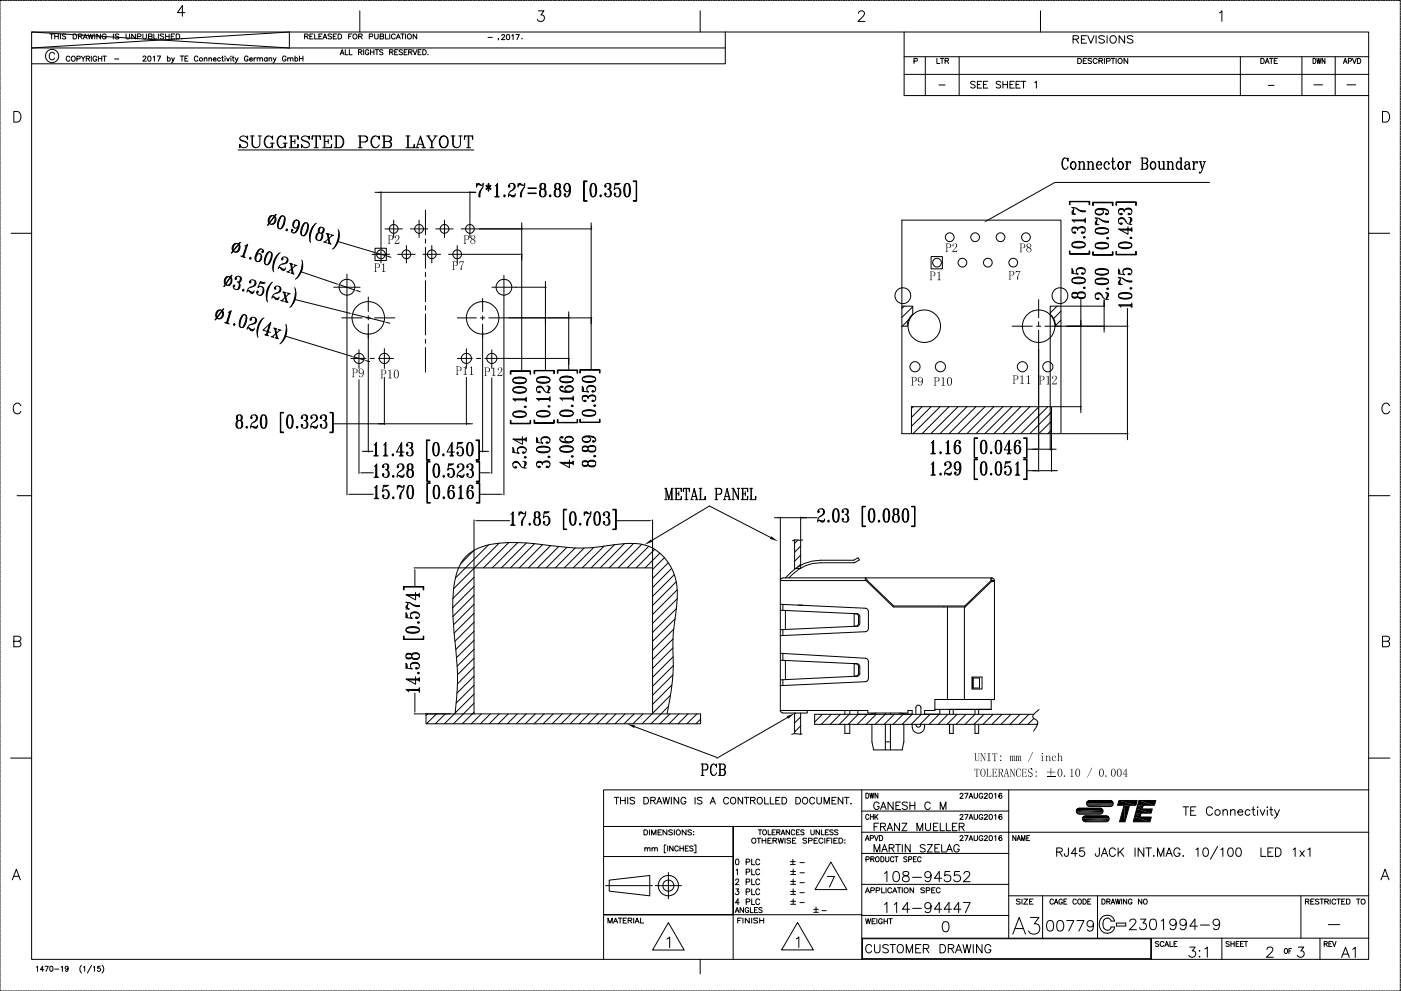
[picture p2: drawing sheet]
<svg xmlns="http://www.w3.org/2000/svg" width="420mm" height="297mm" viewBox="0 0 420 297" stroke-linecap="round" stroke-linejoin="round" font-family="sans-serif">
<g fill="none" stroke="#000" stroke-width=".3">
<path d="M0 1v.5M0 1.7v.5M0 2.5v.4M0 3.2v.5M0 4v.5M0 4.7v.5M0 5.4v.6M0 6.2v.5M0 7v.5M0 7.7v.5M0 8.5v.5M0 9.2v.5"/>
<path d="M0 10v.5M0 10.7v.5M0 11.5v.5M0 12.2v.5M0 13v.4M0 13.7v.5M0 14.5v.5M0 15.2v.5M0 15.9v.6M0 16.7v.5M0 17.5v.5M0 18.2v.5"/>
<path d="M0 19v.5M0 19.7v.5M.6 .1h-.6v.6M.8 .1h.6M1.6 .1h.5M2.4 .1h.4M3.1 .1h.5M3.9 .1h.5M4.6 .1h.5M5.3 .1h.5M6.1 .1h.5M6.9 .1h.5"/>
<path d="M7.6 .1h.5M8.3 .1h.5M9.1 .1h.5M9.5 9.6h401v278h-401zM9.5 9.6l77.3 4.8v-4.8l-77.3 4.8h208M9.9 .1h.5M10.6 .1h.5M11.3 .1h.6M12.1 .1h.5M12.9 .1h.4M13.6 .1h.5M14.4 .1h.5"/>
<path d="M14.9 10.2h1.1M15.1 .1h.5M15.5 10.2v1.5M15.8 .1h.5M16.3 16.2a.8 .8 0 0 0-.9-.5 .8 .8 0 0 0-.6 .8v.6a.81 .81 0 0 0 .6 .8 .81 .81 0 0 0 .9-.5M16.4 10.9h1.1M16.4 10.2v1.5M16.6 .1h.5M17.4 .1h.5M17.5 10.2v1.5M18.1 .1h.5M18.1 10.2v1.5"/>
<path d="M18.8 .1h.5M19.6 .1h.5M19.7 10.4l-.4-.2-.6 .2 .1 .3 .9 .4-.1 .5-.9-.1M20.4 .1h.5M21 17.2a.57 .57 0 0 0-.7-.4 .57 .57 0 0 0-.4 .6v.4a.56 .56 0 0 0 .4 .6 .56 .56 0 0 0 .7-.4M21.1 .1h.5M21.7 16.9a.7 .7 0 0 1 .9 .7 .7 .7 0 0 1-1.1 .5l-.1-.7zM21.8 .1h.6M21.9 10.2h.6a.78 .78 0 0 1 .5 .7 .78 .78 0 0 1-.5 .8h-.6zM22.6 .1h.5M23.1 17.6h.8l.1-.6-.9-.2v1.6M23.4 .1h.4"/>
<path d="M23.5 10.9l1-.1 .1-.4-.1-.2h-1v1.5M24.1 .1h.5M24.1 10.9l.5 .8M24.3 16.8l.6 .8v.8M24.8 .1h.6M24.9 11.7l.7-1.5 .6 1.5M25.2 11.2h.8M25.5 16.8l-.6 .8M25.6 .1h.5M25.9 17.6l.9-.1v-.6l-.9-.1v1.6M26.4 .1h.4M26.4 17.6l.5 .8"/>
<path d="M26.4 10.2l.4 1.5 .4-1.5 .4 1.5 .3-1.5M27.1 .1h.5M27.4 16.8v1.6M27.9 .1h.5M28.4 10.2v1.5M28.6 .1h.5M29 17.2a.57 .57 0 0 0-.6-.4 .57 .57 0 0 0-.5 .6v.4a.55 .55 0 0 0 .5 .6 .55 .55 0 0 0 .6-.6h-.4M29.3 .1h.5M29.5 16.8v1.6M29.5 17.6h1M30.1 .1h.5M30.1 10.2v1.5l-1.1-1.5v1.5"/>
<path d="M30.5 16.8v1.6M30.9 .1h.5M30.9 16.8h1M31.4 16.8v1.6M31.6 .1h.5M31.8 10.5a.62 .62 0 0 0-.6-.3 .62 .62 0 0 0-.6 .5v.4a.59 .59 0 0 0 .6 .6 .59 .59 0 0 0 .6-.6h-.3M32.3 .1h.6M33.1 .1h.5M33.9 .1h.4M34 10.2v1.5M34.3 17.7h1.3M34.6 .1h.5"/>
<path d="M35.3 .1h.6M35.6 10.4l-.4-.2-.7 .2 .2 .3 .9 .4-.1 .5-1-.1M36.1 .1h.5M36.9 .1h.4M37.6 .1h.5M37.8 10.2v1l.5 .5 .5-.2 .1-1.3M38.4 .1h.5M39.1 .1h.5M39.8 .1h.5M40.6 10.2v1.5l-1.1-1.5v1.5M40.6 .1h.5M41.2 11l.9-.1 .2-.5-.2-.2h-.9v1.5"/>
<path d="M41.4 .1h.5M42.1 .1h.5M42.8 10.2v1l.5 .5 .6-.2v-1.3M42.8 .1h.5M42.9 17.2l.3-.4 .6 .3-1 1.2h1.1M43.6 .1h.5M44.4 .1h.5M44.5 16.9a.74 .74 0 0 1 .9 .5 .74 .74 0 0 1-.5 .9l-.5-.2zM44.5 10.9l1-.1 .1-.2-.1-.4h-1v1.5l1-.1 .1-.4-.4-.3M45.1 .1h.5M45.8 .1h.6M45.9 17.1l.4-.3v1.5"/>
<path d="M46.1 10.2v1.5h1M46.6 .1h.5M47.2 16.8h1l-.7 1.5M47.4 .1h.4M47.5 10.2v1.5M48.1 .1h.5M48.9 .1h.5M49.1 10.4l-.4-.2-.7 .2 .2 .3 .8 .4-.1 .5-.9-.1M49.6 .1h.5M49.7 10.9h1M49.7 10.2v1.5M50.2 17.6a.49 .49 0 0 1 .7-.1 .49 .49 0 0 1 0 .7 .49 .49 0 0 1-.7-.1"/>
<path d="M50.2 16.8v1.5M50.3 .1h.5M50.7 10.2v1.5M51.1 .1h.5M51.4 10.9h.6M51.5 17.3l.4 1 .4-1M51.9 .1h.5M51.9 18.3l-.5 .5M52.4 10.2h-1v1.5h1M52.6 .1h.5M52.8 10.2h.6a.78 .78 0 0 1 .5 .7 .78 .78 0 0 1-.5 .8h-.6zM53.3 .1h.5"/>
<path d="M54.1 16.8h1M54.1 .1h.5M54.4 11.6h.2zM54.6 16.8v1.5M54.9 .1h.5M55.5 3.8h-2.3l1.5-2.1v3.2M55.5 17.6h.5M55.6 .1h.5M56.3 .1h.6M56.4 16.8h-.9v1.5h.9M57.1 .1h.5M57.9 .1h.4"/>
<path d="M58.6 .1h.5M59.4 17.2a.54 .54 0 0 0-.7-.4 .54 .54 0 0 0-.4 .6v.4a.55 .55 0 0 0 .4 .5 .55 .55 0 0 0 .7-.3M59.4 .1h.5M60.1 .1h.5M60.8 .1h.5M61.3 17.6l.3-.3 .4 .1 .1 .9M61.3 17.3v1M61.6 .1h.5M62.4 .1h.5M62.7 17.6l.3-.3 .4 .1v.9M62.7 17.3v1M63.1 .1h.5"/>
<path d="M63.8 .1h.5M63.9 17.8h.9v-.2a.48 .48 0 0 0-.7-.1 .48 .48 0 0 0 0 .7 .48 .48 0 0 0 .7-.1M64.6 .1h.5M65.4 .1h.5M66.1 .1h.5M66.1 17.6a.49 .49 0 0 0-.7-.1 .49 .49 0 0 0 0 .7 .49 .49 0 0 0 .7-.1M66.5 17.3h.5M66.7 16.8l.1 1.5h.3M66.8 .1h.6M67.5 16.8v.2zM67.5 17.4v.9M67.6 .1h.5"/>
<path d="M67.9 17.3l.5 1 .4-1M68.4 .1h.4M69.1 .1h.5M69.3 16.8v.2zM69.3 17.4v.9M69.7 17.3h.5M69.9 .1h.5M69.9 16.8v1.3l.4 .2M70.5 17.3l.5 1 .4-1M70.6 .1h.5M71 18.3l-.5 .5M71.3 .1h.5"/>
<path d="M72.1 .1h.5M72.9 .1h.5M73.6 .1h.5M74.3 .1h.5M74.4 17.2a.54 .54 0 0 0-.6-.4 .54 .54 0 0 0-.5 .6v.4a.53 .53 0 0 0 .6 .5 .53 .53 0 0 0 .5-.5h-.4M74.8 17.8h.9v-.2a.46 .46 0 0 0-.7-.1 .46 .46 0 0 0 0 .7 .46 .46 0 0 0 .7-.1M75.1 .1h.5M75.9 .1h.5M76.2 17.3v1M76.6 .1h.5M76.8 17.3l-.4 .1-.2 .4M77.1 17.6l.4-.3 .4 .1v.9"/>
<path d="M77.1 17.3v1M77.3 .1h.6M77.9 17.6l.4-.3 .4 .1v.9M78.1 .1h.5M78.9 .1h.4M79.6 .1h.5M80.1 17.6a.49 .49 0 0 0-.7-.1 .49 .49 0 0 0 0 .7 .49 .49 0 0 0 .7-.1M80.1 17.3v1M80.3 .1h.6M80.7 17.6l.4-.3 .3 .1 .1 .9M80.7 17.3v1M81.1 .1h.5"/>
<path d="M81.9 .1h.4M82 17.3l.4 1 .4-1M82.4 18.3l-.5 .5M82.6 .1h.5M83.4 .1h.5M84.1 .1h.5M84.8 .1h.5M85.6 .1h.5M85.8 17.2a.54 .54 0 0 0-.7-.4 .54 .54 0 0 0-.4 .6v.4a.53 .53 0 0 0 .5 .5 .53 .53 0 0 0 .6-.5h-.4M86.3 17.6l.4-.3 .3 .1 .1 .9M86.3 17.3v1M86.4 .1h.5"/>
<path d="M87.1 17.6l.4-.3 .3 .1 .1 .9M87.1 .1h.5M87.8 .1h.5M88.5 17.6a.47 .47 0 0 1 .7-.1 .47 .47 0 0 1 0 .7 .47 .47 0 0 1-.7-.1M88.5 16.8v1.5M88.6 .1h.5M89.4 .1h.4M89.8 17.6h1M89.8 16.8v1.5M90.1 .1h.5M90.8 .1h.6M90.8 16.8v1.5"/>
<path d="M91.4 10.9l.8-.1 .2-.4-.2-.2h-.8v1.5M91.6 .1h.5M91.9 10.9l.5 .8M92.4 .1h.4M92.9 10.9h.6M93.1 .1h.5M93.9 .1h.5M93.9 10.2h-1v1.5h1M94.4 10.2v1.5h.9M94.6 .1h.5M95.3 .1h.5M95.6 10.9h.7"/>
<path d="M96.1 .1h.5M96.6 10.2h-1v1.5h1M96.9 11.7l.6-1.5 .5 1.5M96.9 .1h.5M97.1 11.2h.7M97.6 .1h.5M98.3 .1h.5M99.1 .1h.5M99.4 10.4l-.9-.2-.1 .5 .9 .3 .1 .5-.3 .2-.7-.2M99.9 .1h.5M99.9 10.9h.6M100.6 .1h.5"/>
<path d="M100.9 10.2h-1v1.5h1M101.3 .1h.6M101.4 10.2h.5a.76 .76 0 0 1 .6 .7 .76 .76 0 0 1-.6 .8h-.5zM102 16.4l.6-1.5 .6 1.5M102.1 .1h.5M102.2 15.9h.8M102.9 .1h.4M103.5 14.9v1.5h.9M103.6 .1h.5M104.4 .1h.5M104.6 10.9h.6M104.8 14.9v1.5h.8"/>
<path d="M105.1 .1h.5M105.5 10.2h-.9v1.5M105.8 .1h.5M106.6 .1h.5M107.4 .1h.5M107.5 15.6h.9l.1-.4-.3-.3h-.7v1.5M107.6 10.9l.9-.1 .1-.5-1-.1v1.5M107.9 3.2v6.4M108 15.6l.5 .8M108.1 .1h.5M108.1 10.9l.5 .8M108.8 .1h.5"/>
<path d="M109.1 14.9v1.5M109.6 .1h.5M110.4 .1h.5M110.6 15.3a.54 .54 0 0 0-.6-.4 .54 .54 0 0 0-.4 .6v.4a.53 .53 0 0 0 .5 .5 .53 .53 0 0 0 .5-.5h-.3M110.7 11l1-.1 .1-.6-1.1-.1v1.5M111.1 .1h.5M111.1 14.9v1.5M111.1 15.6h1M111.8 .1h.6M112.1 14.9v1.5M112.4 10.2v1l.4 .5 .4-.1 .2-.4v-1M112.5 14.9h1"/>
<path d="M112.6 .1h.5M113 14.9v1.5M113.4 .1h.4M114 10.9l.9-.1v-.6h-.9v1.5l.9-.1 .2-.4-.4-.3M114.1 .1h.5M114.9 15.1l-.4-.2-.7 .2 .2 .4 .9 .5-.4 .4-.7-.2M114.9 .1h.5M115.6 10.2v1.5h.9M115.6 .1h.5M116.3 .1h.5M116.8 15.6h.9l.1-.5-1-.2v1.5M116.9 10.2v1.5"/>
<path d="M117.1 .1h.5M117.3 15.6l.6 .8M117.9 .1h.5M118.4 15.6h.6M118.5 10.5a.6 .6 0 0 0-.6-.3 .6 .6 0 0 0-.5 .5v.4a.6 .6 0 0 0 .5 .6 .6 .6 0 0 0 .6-.4M118.6 .1h.5M118.8 11.7l.7-1.5 .6 1.5M119.1 11.2h.7M119.3 14.9h-.9v1.5h.9M119.3 .1h.5M120.1 .1h.5M120.2 10.2h1"/>
<path d="M120.7 15.1l-.4-.2-.6 .2 .1 .4 .9 .5-.4 .4-.6-.2M120.7 10.2v1.5M120.9 .1h.5M121.2 15.6h.6M121.6 .1h.5M121.6 10.2v1.5M122.1 14.9h-.9v1.5h.9M122.3 .1h.6M122.6 15.6h.8l.1-.5-.9-.2v1.5M123.1 15.6l.5 .8M123.1 .1h.5M123.9 14.9l.6 1.5 .6-1.5"/>
<path d="M123.9 .1h.4M124.6 .1h.5M125 10.2v1.5l-1.1-1.5v1.5M125.3 .1h.6M125.4 15.6h.6M126.1 .1h.5M126.3 14.9h-.9v1.5h.9M126.8 14.9h.5a.82 .82 0 0 1 .5 .7 .82 .82 0 0 1-.5 .8h-.5zM126.8 .1h.5M127.6 .1h.5M128.4 16.3h.1M128.4 .1h.5"/>
<path d="M129.1 .1h.5M129.8 .1h.5M130.6 .1h.5M131.4 .1h.5M132.1 .1h.5M132.8 .1h.6M133.6 .1h.5M134.4 .1h.4M135.1 .1h.5M135.8 .1h.6M136.6 .1h.5M137.3 .1h.5"/>
<path d="M138.1 .1h.5M138.9 .1h.5M139.6 .1h.5M140.3 .1h.5M141.1 .1h.5M141.9 .1h.5M142.6 .1h.5M143.3 .1h.5M144.1 .1h.5M144.9 .1h.4M145.6 .1h.5M146.3 .1h.6"/>
<path d="M146.3 11.2h1.4M147.1 .1h.5M147.9 .1h.4M148.6 .1h.5M149.4 .1h.5M149.5 11.6l-.1 .4M150.1 .1h.5M150.5 10.7l.1-.3h.4l.3 .4-.9 1.1h1M150.8 .1h.5M151.6 .1h.5M152.1 10.4a.77 .77 0 0 1 .8 .6 .77 .77 0 0 1-.5 .9l-.5-.3zM152.4 .1h.5"/>
<path d="M153.1 .1h.5M153.5 10.7l.4-.3v1.5M153.8 .1h.5M154.6 .1h.5M154.7 10.4h1l-.7 1.5M155.4 .1h.4M156.1 .1h.5M156.5 11.6h.1zM156.8 .1h.6M157.6 .1h.5M158.4 .1h.4M159.1 .1h.5"/>
<path d="M159.9 .1h.5M160.6 .1h.5M161.3 .1h.5M161.5 3.2h1.6l-.9 1.3a1.01 1.01 0 0 1 1.1 1.1 1.01 1.01 0 0 1-1.4 .8l-.4-.1-.3-.5M162.1 .1h.5M162.9 .1h.5M163.6 .1h.5M164.3 .1h.5M165.1 .1h.5M165.9 .1h.5M166.6 .1h.5M167.3 .1h.6"/>
<path d="M168.1 .1h.5M168.9 .1h.4M169.6 .1h.5M170.3 .1h.6M171.1 .1h.5M171.8 .1h.5M172.6 .1h.5M173.4 .1h.5M174.1 .1h.5M174.8 .1h.5M175.6 .1h.5M176.4 .1h.5"/>
<path d="M177.1 .1h.5M177.8 .1h.6M178.6 .1h.5M179.4 .1h.4M180.1 .1h.5M180.8 .1h.6M181.6 .1h.5M182.3 .1h.5M183.1 .1h.5M183.9 .1h.5M184.6 .1h.5M185.3 .1h.5"/>
<path d="M186.1 .1h.5M186.9 .1h.5M187.6 .1h.5M188.3 .1h.5M189.1 .1h.5M189.9 .1h.4M190.6 .1h.5M191.3 .1h.6M192.1 .1h.5M192.8 .1h.5M193.6 .1h.5M194.4 .1h.5"/>
<path d="M195.1 .1h.5M195.8 .1h.5M196.6 .1h.5M197.4 .1h.5M198.1 .1h.5M198.8 .1h.5M199.6 .1h.5M200.4 .1h.4M201.1 .1h.5M201.8 .1h.6M202.6 .1h.5M203.4 .1h.4"/>
<path d="M204.1 .1h.5M204.9 .1h.5M205.6 .1h.5M206.3 .1h.5M207.1 .1h.5M207.9 .1h.5M208.6 .1h.5M209.3 .1h.5M210 3.2v6.4M210.1 .1h.5M210.9 .1h.4M211.6 .1h.5"/>
<path d="M212.3 .1h.6M213.1 .1h.5M213.9 .1h.4M214.6 .1h.5M215.3 .1h.6M216.1 .1h.5M216.8 .1h.5M217.5 9.6v9.5h-208M217.6 .1h.5M218.4 .1h.5M219.1 .1h.5M219.8 .1h.5"/>
<path d="M220.6 .1h.5M221.4 .1h.5M222.1 .1h.5M222.8 .1h.6M223.6 .1h.5M224.4 .1h.4M225.1 .1h.5M225.8 .1h.6M226.6 .1h.5M227.3 .1h.5M228.1 .1h.5M228.9 .1h.5"/>
<path d="M229.6 .1h.5M230.3 .1h.5M231.1 .1h.5M231.9 .1h.5M232.6 .1h.5M233.3 .1h.5M234.1 .1h.5M234.9 .1h.4M235.6 .1h.5M236.3 .1h.6M237.1 .1h.5M237.8 .1h.5"/>
<path d="M238.6 .1h.5M239.4 .1h.5M240.1 .1h.5M240.8 .1h.5M241.6 .1h.5M242.4 .1h.5M243.1 .1h.5M243.8 .1h.5M244.6 .1h.5M245.4 .1h.4M246.1 .1h.5M246.8 .1h.6"/>
<path d="M247.6 .1h.5M248.3 .1h.5M249.1 .1h.5M249.9 .1h.5M250.6 .1h.5M251.3 .1h.5M252.1 .1h.5M252.9 .1h.5M253.6 .1h.5M254.3 .1h.5M255.1 .1h.5M255.9 .1h.4"/>
<path d="M256.6 .1h.5M257.3 .1h.6M257.4 4v-.1a1.01 1.01 0 0 1 1.3-.7l.4 .4a1.05 1.05 0 0 1-.3 1.3l-1.5 1.5h2.1M258.1 .1h.5M258.8 .1h.5M259.6 .1h.5M260.4 .1h.5M261.1 .1h.5M261.8 .1h.5M262.6 .1h.5M263.4 .1h.5M264.1 .1h.5"/>
<path d="M264.8 .1h.5M265.6 .1h.5M266.4 .1h.4M267.1 .1h.5M267.8 .1h.6M268.6 .1h.5M269.4 .1h.4M270.1 .1h.5M270.8 .1h.6M271.1 17h139.4M271.1 9.6v19h139.4M271.6 .1h.5"/>
<path d="M272.3 .1h.5M273.1 .1h.5M273.9 .1h.5M274.1 18.3l.9-.1 .1-.6-1-.1v1.5M274.6 .1h.5M275.3 .1h.5M276.1 .1h.5M276.9 .1h.4M277.5 17v11.6M277.6 .1h.5M278.3 .1h.5M279.1 .1h.5"/>
<path d="M279.9 .1h.4M280.6 .1h.5M281 17.5v1.5h.9M281.3 .1h.6M282 17.5h1M282.1 .1h.5M282.5 17.5v1.5M282.8 .1h.5M283.4 18.2l1-.1v-.5l-1-.1v1.5M283.6 .1h.5M284 18.2l.5 .8M284.4 .1h.5"/>
<path d="M285.1 .1h.5M285.8 .1h.5M286.6 .1h.5M287.4 .1h.5M287.7 17v11.6M288.1 .1h.5M288.8 .1h.5M289.6 .1h.5M290.4 .1h.4M291.1 .1h.5M291.8 .1h.6M292.6 .1h.5"/>
<path d="M293.3 .1h.5M294.1 .1h.5M294.9 .1h.5M295.6 .1h.5M296.3 .1h.5M297.1 .1h.5M297.9 .1h.5M298.6 .1h.5M299.3 .1h.5M300.1 .1h.5M300.9 .1h.4M301.6 .1h.5"/>
<path d="M302.3 .1h.6M303.1 .1h.5M303.8 .1h.5M304.6 .1h.5M305.4 .1h.5M306.1 .1h.5M306.8 .1h.5M307.6 .1h.5M308.4 .1h.5M309.1 .1h.5M309.8 .1h.5M310.6 .1h.5"/>
<path d="M311.4 .1h.4M312 3.2v6.4M312.1 .1h.5M312.8 .1h.6M313.6 .1h.5M314.3 .1h.5M315.1 .1h.5M315.8 .1h.6M316.6 .1h.5M317.3 .1h.5M318.1 .1h.5M318.9 .1h.5"/>
<path d="M319.6 .1h.5M320.3 .1h.5M321.1 .1h.5M321.8 11.8l1.4-.2 .3-.5-.3-.3-1.4-.1v2.2M321.9 .1h.4M322.6 .1h.5M322.6 11.8l.9 1.1M323.2 17.5h.6a.79 .79 0 0 1 .5 .8 .79 .79 0 0 1-.5 .7h-.6zM323.3 .1h.6M324.1 .1h.5M324.3 11.8h.9M324.9 .1h.4"/>
<path d="M324.9 18.2h.6M325.6 .1h.5M325.8 10.7h-1.5v2.2h1.5M325.9 17.5h-1v1.5h1M326.2 10.7l1 2.2 .9-2.2M326.3 .1h.6M327.1 .1h.5M327.4 17.7l-.4-.2-.7 .2v.3l1.1 .6v.2l-.4 .2-.7-.2M327.8 .1h.5M328.6 .1h.5M328.7 10.7v2.2M329 17.9a.62 .62 0 0 0-.7-.4 .62 .62 0 0 0-.5 .6 .68 .68 0 0 0 .3 .8 .68 .68 0 0 0 .8-.1l.1-.1"/>
<path d="M329.4 .1h.5M329.6 18.2h.7l.4-.4-.2-.2-.9-.1v1.5M330.1 .1h.5M330.1 18.2l.6 .8M330.8 .1h.5M331.2 11l-.6-.3-1.1 .3 .3 .5 1.2 .5 .2 .6a1.16 1.16 0 0 1-1.7 0M331.2 17.5v1.5M331.6 .1h.5M331.9 18.3l.9-.1 .1-.6-1-.1v1.5M332 10.7v2.2M332.4 .1h.4M333.1 .1h.5"/>
<path d="M333.1 11a1.03 1.03 0 0 1 1.4 .1 1.03 1.03 0 0 1 0 1.4 1.03 1.03 0 0 1-1.4 .1l-.2-.5zM333.2 17.5h1.1M333.8 17.5v1.5M333.8 .1h.5M334.6 .1h.5M334.7 17.5v1.5M335.4 .1h.4M336.1 .1h.5M336.8 .1h.6M337.3 10.7v2.2l-1.7-2.2v2.2M337.6 .1h.5M338.2 17.5v1.5l-1.1-1.5v1.5"/>
<path d="M338.3 .1h.5M339.1 .1h.5M339.8 11l-.6-.3-1.1 .3 .2 .5 1.2 .5 .3 .6a1.16 1.16 0 0 1-1.7 0M339.9 .1h.5M340.6 .1h.5M341.3 .1h.5M342.1 .1h.5M342.9 .1h.5M343.6 .1h.5M344.3 .1h.5M345.1 .1h.5M345.9 .1h.4"/>
<path d="M346.6 .1h.5M347.3 .1h.6M348.1 .1h.5M348.8 .1h.5M349.6 .1h.5M350.4 .1h.5M351.1 .1h.5M351.8 .1h.5M352.6 .1h.5M353.4 .1h.5M354.1 .1h.5M354.8 .1h.5"/>
<path d="M355.6 .1h.5M356.4 .1h.4M357.1 .1h.5M357.8 .1h.6M358.6 .1h.5M359.3 .1h.5M360.1 .1h.5M360.8 .1h.6M361.6 .1h.5M362.3 .1h.5M363.1 .1h.5M363.9 .1h.5"/>
<path d="M364.6 .1h.5M365.3 .1h.5M365.7 3.9l.7-.7v3.2M366.1 .1h.5M366.9 .1h.4M367.6 .1h.5M368.3 .1h.6M369.1 .1h.5M369.8 .1h.5M370.6 .1h.5M371.3 .1h.6M372 17v11.6"/>
<path d="M372.1 .1h.5M372.8 .1h.5M373.6 .1h.5M374.4 .1h.5M375.1 .1h.5M375.8 .1h.5M376.6 .1h.5M377.4 .1h.4M378.1 .1h.5M378.1 17.5h.5a.81 .81 0 0 1 .6 .8 .81 .81 0 0 1-.6 .7h-.5zM378.8 .1h.5M379.4 19l.6-1.5 .6 1.5"/>
<path d="M379.6 .1h.5M379.6 18.5h.8M380.4 .1h.4M380.7 17.5h1.1M381.1 .1h.5M381.3 17.5v1.5M381.8 .1h.6M382.1 18.2h.6M382.6 .1h.5M383.1 17.5h-1v1.5h1M383.3 .1h.5M384.1 .1h.5"/>
<path d="M384.9 .1h.5M385.6 .1h.5M386.3 .1h.5M387.1 .1h.5M387.9 .1h.4M388.6 .1h.5M389.3 .1h.5M390.1 .1h.5M390.4 17v11.6M390.9 .1h.4M391.6 .1h.5M392.3 .1h.6"/>
<path d="M393.1 .1h.5M393.8 17.5a.77 .77 0 0 1 .9 .8 .77 .77 0 0 1-.9 .7zM393.8 .1h.5M394.6 .1h.5M394.9 17.5l.3 1.5 .3-1.5 .3 1.5 .4-1.5M395.4 .1h.5M396.1 .1h.5M396.8 .1h.5M397.3 17.5v1.5l-.8-1.5v1.5M397.6 .1h.5M398.4 .1h.4M399.1 .1h.5"/>
<path d="M399.8 .1h.5M400.4 17v11.6M400.6 .1h.5M401.4 .1h.4M402.1 .1h.5M402.8 .1h.6M402.9 19l.5-1.5 .6 1.5M403.1 18.5h.7M403.6 .1h.5M404.3 .1h.5M404.4 18.3l.8-.1v-.6l-.8-.1v1.5M405.1 .1h.5"/>
<path d="M405.6 17.5l.6 1.5 .5-1.5M405.8 .1h.6M406.6 .1h.5M407.1 17.5h.5a.81 .81 0 0 1 .5 .8 .81 .81 0 0 1-.5 .7h-.5zM407.3 .1h.5M408.1 .1h.5M408.9 .1h.5M409.6 .1h.5M410.3 .1h.5M411.1 .1h.5M411.9 .1h.4M412.6 .1h.5"/>
<path d="M413.3 .1h.6M414.1 .1h.5M414.8 .1h.5M415.6 .1h.5M416.3 .1h.6M417.1 .1h.5M417.8 .1h.5M418.6 .1h.5M419.4 .1h.5v.6M419.9 1v.5M419.9 1.7v.5M419.9 2.5v.4"/>
<path d="M419.9 3.2v.5M419.9 4v.5M419.9 4.7v.5M419.9 5.4v.6M419.9 6.2v.5M419.9 7v.5M419.9 7.7v.5M419.9 8.5v.5M419.9 9.2v.5M419.9 10v.5M419.9 10.7v.5M419.9 11.5v.5"/>
<path d="M419.9 12.2v.5M419.9 13v.4M419.9 13.7v.5M419.9 14.5v.5M419.9 15.2v.5M419.9 15.9v.6M419.9 16.7v.5M419.9 17.5v.5M419.9 18.2v.5M419.9 19v.5M419.9 19.7v.5M0 20.5v.5"/>
<path d="M0 21.2v.5M0 22v.5M0 22.7v.5M0 23.5v.4M0 24.2v.5M0 25v.5M0 25.7v.5M0 26.4v.6M0 27.2v.5M0 28v.5M0 28.7v.5M0 29.4v.6"/>
<path d="M0 30.2v.5M0 31v.5M0 31.7v.5M0 32.5v.5M0 33.2v.5M0 34v.4M0 34.7v.5M0 35.5v.5M0 36.2v.5M0 36.9v.6M0 37.7v.5M0 38.5v.5"/>
<path d="M0 39.2v.5M0 39.9v.6M4.1 33.4h1.1a1.69 1.69 0 0 1 1.1 1.6 1.69 1.69 0 0 1-1.1 1.6h-1.1zM271.1 22.3h139.4M281.6 25.5h1.8M292.4 24.7l-.4-.3-.9 .3 .1 .3 1.2 .6v.5a.87 .87 0 0 1-1.3 0M293.1 25.3h.8M294.4 24.4h-1.3v2h1.3M294.9 25.3h.8M296.2 24.4h-1.3v2h1.3M300.1 24.7l-.5-.3-.9 .3 .2 .4 1.1 .5 .1 .5-.2 .2a.85 .85 0 0 1-1.2-.2M300.8 25.3h1.3"/>
<path d="M300.8 24.4v2M302.1 24.4v2M302.9 25.3h.8M304.2 24.4h-1.3v2h1.3M304.7 25.3h.8M306 24.4h-1.3v2h1.3M306.3 24.4h1.3M307 24.4v2M310.3 24.8l.5-.4v2M380.4 25.6h1.7M394 25.4h2.6M403.9 25.4h2.7"/>
<path d="M414.6 33.4h1.1a1.69 1.69 0 0 1 1.1 1.6 1.69 1.69 0 0 1-1.1 1.6h-1.1zM419.9 20.5v.5M419.9 21.2v.5M419.9 22v.5M419.9 22.7v.5M419.9 23.5v.4M419.9 24.2v.5M419.9 25v.5M419.9 25.7v.5M419.9 26.4v.6M419.9 27.2v.5M419.9 28v.5"/>
<path d="M419.9 28.7v.5M419.9 29.4v.6M419.9 30.2v.5M419.9 31v.5M419.9 31.7v.5M419.9 32.5v.5M419.9 33.2v.5M419.9 34v.4M419.9 34.7v.5M419.9 35.5v.5M419.9 36.2v.5M419.9 36.9v.6"/>
<path d="M419.9 37.7v.5M419.9 38.5v.5M419.9 39.2v.5M419.9 39.9v.6M0 40.7v.5M0 41.5v.5M0 42.2v.5M0 43v.5M0 43.7v.5M0 44.5v.4M0 45.2v.5M0 46v.5"/>
<path d="M0 46.7v.5M0 47.4v.5M0 48.2v.5M0 49v.5M0 49.7v.5M0 50.4v.6M0 51.2v.5M0 52v.5M0 52.7v.5M0 53.5v.5M0 54.2v.5M0 55v.4"/>
<path d="M0 55.7v.5M0 56.5v.5M0 57.2v.5M0 57.9v.5M0 58.7v.5M0 59.5v.5M71.4 44.9h70.7M71.9 41.6l.7 .5 1.3 .5a1.1 1.1 0 0 1-.2 1.7 1.1 1.1 0 0 1-1.6-.5l-.2-.5v1l.2-.5M74.1 41.3l.2-.5v1a1.19 1.19 0 0 0-1.1-1.1 1.19 1.19 0 0 0-1.3 .9l.4 .5 1.3 .5 .7 .5M75.1 40.8h1.1M75.6 40.8v2.5a1.2 1.2 0 0 0 1.2 1 1.2 1.2 0 0 0 1.1-1v-2.5M75.7 40.8v2.5l.2 .5 .7 .5"/>
<path d="M77.4 40.8h1M80.4 40.8a1.99 1.99 0 0 0 0 3.5M81.1 42.9h1.2M81.6 41.3l.1 .5v-1l-.1 .5a1.3 1.3 0 0 0-1.5-.5 1.3 1.3 0 0 0-.9 1.3 1.53 1.53 0 0 0 .4 1.7 1.53 1.53 0 0 0 1.6 .3l.4-.3M81.6 42.9v1.4M81.7 42.9v1.4M84.2 40.8a2.03 2.03 0 0 0 0 3.5M84.9 42.9h1.2M85.4 41.3l.2 .5v-1l-.2 .5a1.3 1.3 0 0 0-1.4-.5 1.3 1.3 0 0 0-.9 1.3 1.53 1.53 0 0 0 .3 1.7 1.53 1.53 0 0 0 1.7 .3l.3-.3M85.4 42.9v1.4M85.6 42.9v1.4M86.7 40.8h2.7v1l-.2-1"/>
<path d="M86.7 44.3h2.7v-1l-.2 1M87.2 40.8v3.5M87.4 40.8v3.5M87.4 42.4h1M88.4 41.8v1.3M90.4 41.6l.7 .5 1.3 .5 .4 .5v.7a1.3 1.3 0 0 1-1.4 .5 1.3 1.3 0 0 1-1-1v1l.2-.5M92.6 41.3l.2-.5v1a1.19 1.19 0 0 0-1.1-1.1 1.19 1.19 0 0 0-1.3 .9l.4 .5 1.3 .5 .7 .5M93.8 40.8l-.2 1v-1h2.5v1l-.2-1M94.2 44.3h1.2M94.7 40.8v3.5M94.9 40.8v3.5M96.8 40.8h2.6v1l-.1-1"/>
<path d="M96.8 44.3h2.6v-1l-.1 1M97.2 40.8v3.5M97.4 42.4h1M97.4 40.8v3.5M98.4 41.8v1.3M100.2 40.8h1.7a1.89 1.89 0 0 1 1.2 1.7 1.89 1.89 0 0 1-1.2 1.8h-1.7M100.8 40.8v3.5M100.9 40.8v3.5M101.9 40.8a2.03 2.03 0 0 1 0 3.5M107.4 40.8l2.5 .1a.93 .93 0 0 1 .3 1 .93 .93 0 0 1-.8 .7h-1.3M107.4 44.3h1.2M107.9 40.8v3.5"/>
<path d="M108.1 40.8v3.5M109.4 40.8a.94 .94 0 0 1 .7 .9 .94 .94 0 0 1-.7 .9M112.4 40.8a1.99 1.99 0 0 0 0 3.5M112.4 57.6h30.3M113.6 41.3l.1 .5v-1l-.1 .5a1.3 1.3 0 0 0-1.5-.5 1.3 1.3 0 0 0-.8 1.3 1.53 1.53 0 0 0 .3 1.7 1.53 1.53 0 0 0 1.6 .3l.5-.7M114.3 57.5v15.9M114.6 40.8l2.5 .1a.79 .79 0 0 1 0 1.3l-.5 .2M115.1 40.8v3.5M115.3 40.8v3.5M116.6 40.8a.84 .84 0 0 1 .7 .8 .84 .84 0 0 1-.7 .8h-1.3M116.6 42.4a.93 .93 0 0 1 .9 .9 .93 .93 0 0 1-.9 1h-2M116.6 42.4a.97 .97 0 0 1 .7 .9 .97 .97 0 0 1-.7 1"/>
<path d="M121.8 44.3h2.4v-1l-.1 1M121.8 40.8h1.1M122.3 40.8v3.5M122.4 40.8v3.5M124.6 44.3h1M124.9 44.3l1.2-3.5 1.2 3.5M125.3 43.3h1.4M126.1 41.3l1 3M126.6 44.3h1M127.9 40.8h1M128.3 40.8l1.1 1.8v1.7M128.4 40.8l1.2 1.8v1.7"/>
<path d="M128.9 44.3h1.2M130.1 40.8h1M130.8 40.8l-1.2 1.8M132.9 40.8a1.88 1.88 0 0 0-1.2 1.7 1.88 1.88 0 0 0 1.2 1.8 1.84 1.84 0 0 0 1.6-1.4 1.84 1.84 0 0 0-.7-2 1.39 1.39 0 0 0-1.6 .3 1.39 1.39 0 0 0-.3 1.5 1.61 1.61 0 0 0 1 1.6M133.3 40.8a2.01 2.01 0 0 1 0 3.5M135.3 40.8h1.1M135.8 40.8v2.5a1.17 1.17 0 0 0 1.1 1 1.17 1.17 0 0 0 1.2-1v-2.5M135.9 40.8v2.5l.2 .5 .7 .5M137.6 40.8h1M139.4 40.8l-.1 1v-1h2.5v1l-.2-1M139.9 44.3h1.2M140.4 40.8v3.5"/>
<path d="M140.6 40.8v3.5M140.9 57.5v8.3M142.9 55v1.1M143.2 55.4l.1-.2 .6 .2M144.1 57.3l-.3 1.7M144.4 55.6l-1.1-.2-.4 .3 .4-.7 1.1 .6h.3l.2-.6a3.6 3.6 0 0 1-.8 2.5l-.2 1.5h-.3a3.3 3.3 0 0 1 1.2-2.9M145.8 55.6l1.3 1.1-1.3-1.1 1.4 .9v.2M146.5 55l-.2 .2 .2 2.1v-2.3l.1 .2-.3 1.9 .2 .2M147.2 55.6l-1.3 1.1 1.3-1.1-1.4 .9v.2M148.3 59h1.5M148.5 55.7l.7-.7v4M148.9 55.4v3.6"/>
<path d="M148.9 58.8l-.3 .2M148.9 58.6l-.1 .4M149.1 55.4v3.4M149.2 58.6l.2 .4M149.2 58.8l.3 .2M151.2 58.4l.3 .2-.2 .4-.2-.2zM151.2 58.6l.1 .2zM152.7 55.7l.1 .3zM152.7 55.6l.2 .4-.1 .1-.3-.1a1.02 1.02 0 0 1 1.6-.9 1.02 1.02 0 0 1-.2 1.8 1.84 1.84 0 0 0-1.4 2.1M153.8 55a1.34 1.34 0 0 1-.6 2.3M154.2 55.4v1.1M154.5 58.4l-.3 .2-1.5-.2-.2 .2"/>
<path d="M154.5 58l-.3 1h-.6l-.7-.6 .7 .4 .7-.2M155.4 55v1.1M155.7 55.4l.1-.2 .5 .2M156.5 57.3l-.3 1.7M156.8 55.6l-1-.2-.4 .3 .4-.7h.3l.7 .6h.3l.3-.6a3.6 3.6 0 0 1-.9 2.5l-.2 1.5h-.2a3.3 3.3 0 0 1 1.1-2.9M158.4 56.3h2.4v.2h-2.4zM158.4 57.9h2.4v.1h-2.4zM162.1 57.1v1.5M162.2 55.2l-.1 .4 .1 .9M162.5 55l-.3 .6 .3 1.1M162.5 56.7l-.4 .2a1.36 1.36 0 0 0 .4 2.1l1-.2a1.46 1.46 0 0 0 0-1.9l-.4-.2M162.5 56.7a1.63 1.63 0 0 0 0 2.3"/>
<path d="M163.1 55a1.32 1.32 0 0 1 0 1.7M163.1 56.7a1.63 1.63 0 0 1 0 2.3M163.4 55.2v1.3M163.5 57.1v1.5M164.9 58.4l.3 .2-.1 .4-.3-.2zM164.9 58.6l.2 .2zM166.5 57.1v1.5M166.6 55.2v1.3M166.9 55a1.32 1.32 0 0 0 0 1.7M166.9 56.7l-.4 .2a1.31 1.31 0 0 0 .4 2.1l1-.2a1.33 1.33 0 0 0-.4-2.1M166.9 56.7a1.63 1.63 0 0 0 0 2.3M167.5 55l.3 .6-.3 1.1"/>
<path d="M167.5 56.7a1.63 1.63 0 0 1 0 2.3M167.8 55.2l.1 .4-.1 .9M167.9 57.1v1.5M169.3 58.2l.2 .2zM169.3 55.6v1.3M169.9 55a1.57 1.57 0 0 0 0 2.5M170.2 55a3.3 3.3 0 0 1 .1 3.8l-.2 .2M170.6 55.4a3.2 3.2 0 0 1 0 3M170.8 56.7l-.6 .8a1.25 1.25 0 0 1-1.1-1.3 1.25 1.25 0 0 1 1.1-1.2l.4 .2a2.89 2.89 0 0 1-.5 3.8l-.8-.2-.1-.6 .3-.2 .1 .4-.3 .2M175 54.2h1.1v.2h-.9v5.7h.9v.2h-1.1zM177.3 55.2l.8-.2a2.04 2.04 0 0 1 .8 2.3l-.4 1.5-.7 .2a2.04 2.04 0 0 1-.9-2.3zM177.3 55.4l-.2 1.1 .2 2.1"/>
<path d="M177.8 55a3.5 3.5 0 0 0 0 4M178.1 55a3.5 3.5 0 0 1 0 4M178.5 55.4a4.3 4.3 0 0 1 0 3.2M180.1 58.4l.2 .2-.1 .4-.3-.2zM180.1 58.6l.1 .2zM181.5 55.7l.2 .3zM181.5 58l.2 .2zM181.5 55.6l.3 .4-.1 .1-.3-.1a.95 .95 0 0 1 1.2-1 .95 .95 0 0 1 .4 1.5l-.4 .2M182.2 56.7a1.13 1.13 0 0 1 1.1 1.5 1.13 1.13 0 0 1-1.8 .4l-.1-.6 .3-.1 .1 .3-.3 .2M182.5 55a1.05 1.05 0 0 1 0 1.7 1.54 1.54 0 0 1 .1 2.3M182.9 55.2v1.3M183 57.3l.2 .3-.2 1"/>
<path d="M184.4 58l.1 .2zM184.5 55.4h.6l.8-.4h-1.4l-.3 1.9a1.13 1.13 0 0 1 1.5-.5 1.13 1.13 0 0 1 .5 1.5 1.02 1.02 0 0 1-.9 1.1 1.02 1.02 0 0 1-1.1-1l.2-.1 .3 .1-.3 .4M184.5 55.2h1.1M185.3 56.3l.3 .2a1.87 1.87 0 0 1-.3 2.5M185.9 56.9v1.5M187.5 55.2l.7-.2a1.95 1.95 0 0 1 .9 2.3l-.5 1.5-.7 .2a1.95 1.95 0 0 1-.8-2.3zM187.5 55.4a4.3 4.3 0 0 0 0 3.2M187.9 55a2.43 2.43 0 0 0-.5 2.5l.2 1.3 .3 .2M188.2 55a2.43 2.43 0 0 1 .6 2.5l-.3 1.3-.3 .2M188.6 55.4a4.3 4.3 0 0 1 0 3.2M189.9 54.2h1v6.1h-1v-.2h.9v-5.7h-.9zM319.3 47.4a2.27 2.27 0 0 0 0 3.3"/>
<path d="M320.2 47.8l.1 .5v-.9l-.1 .4a.82 .82 0 0 0-1-.4 .82 .82 0 0 0-.6 .8v1.7a.85 .85 0 0 0 .8 .9 .85 .85 0 0 0 .9-.9M321.7 48.5a1.2 1.2 0 0 0-.7 1.2 1.2 1.2 0 0 0 1 1 1.2 1.2 0 0 0 .7-1.2 1.2 1.2 0 0 0-1-1l-.2 .1a1.39 1.39 0 0 0 .2 2.1M322 48.5l.2 .1a1.44 1.44 0 0 1-.2 2.1M323.3 48.5h.5v2.2M323.3 50.7h.9M323.7 48.5v2.2M323.8 49a.77 .77 0 0 1 1.2-.4l.2 2.1M324.7 48.5l.3 .5v1.7M324.7 50.7h.8M326 48.5h.5v2.2M326 50.7h.9M326.3 48.5v2.2"/>
<path d="M326.5 49a.77 .77 0 0 1 1.2-.4l.1 2.1M327.3 48.5l.4 .5v1.7M327.3 50.7h.9M328.9 49.4h1.5v-.3a.73 .73 0 0 0-.7-.7 .73 .73 0 0 0-.8 .6 1.04 1.04 0 0 0 0 1.2 1.04 1.04 0 0 0 1.2 .4l.3-.4M329.5 48.5a1.38 1.38 0 0 0 0 2.2M330.1 48.6l.1 .8M331.8 48.5l-.2 .1a1.39 1.39 0 0 0 .2 2.1M332.6 49l-.2 .1 .2 .2 .1-.2a.7 .7 0 0 0-.5-.6 .7 .7 0 0 0-.7 .1 1.1 1.1 0 0 0-.4 1.4 1.1 1.1 0 0 0 1.3 .6l.3-.4M333.3 48.5h1M333.6 47.4l.2 3.2 .5 .1 .3-.5M333.8 47.4v2.7l.2 .6M336 48.5a1.2 1.2 0 0 0-.8 1.2 1.2 1.2 0 0 0 1 1 1.2 1.2 0 0 0 .7-1.2 1.2 1.2 0 0 0-.9-1 1.38 1.38 0 0 0 0 2.2"/>
<path d="M336.2 48.5l.2 .1a1.39 1.39 0 0 1-.2 2.1M337.5 48.5h.5v2.2M337.5 50.7h.9M337.9 48.5v2.2M339 48.6v.4v-.5a.87 .87 0 0 0-1 .9M342.1 47.4h1.5a.84 .84 0 0 1 .6 .8 .84 .84 0 0 1-.6 .8M342.5 47.4v3.3M342.6 47.4v3.3M343.6 47.4l.5 .6-.1 .6-.4 .4h-1M343.6 49a.94 .94 0 0 1 .6 .9 .94 .94 0 0 1-.6 .8h-1.5M343.6 49l.5 .6v.5l-.5 .6M345.7 48.5a1.2 1.2 0 0 0-.8 1.2 1.2 1.2 0 0 0 1 1 1.2 1.2 0 0 0 .7-1.2 1.2 1.2 0 0 0-.9-1l-.3 .1a1.39 1.39 0 0 0 .3 2.1"/>
<path d="M345.9 48.5a1.38 1.38 0 0 1 0 2.2M347.3 48.5h.4v1.7l.4 .5M347.6 48.5l.1 2.1a.77 .77 0 0 0 1.3-.4M348.6 48.5h.5v2.2M349 48.5v2.2h.4M349.9 48.5h.5v2.2M349.9 50.7h.9M350.3 48.5v2.2M350.4 49a.78 .78 0 0 1 1.2-.4l.1 2.1M351.2 48.5l.4 .5v1.7M351.2 50.7h.9M353.4 48.5l-.2 .1a1.44 1.44 0 0 0 .2 2.1"/>
<path d="M353.8 47.4h.5v3.3M354.2 49l-.5-.5a1.16 1.16 0 0 0-1 1.1 1.16 1.16 0 0 0 1 1.1l.5-.5M354.2 47.4v3.3h.5M355.5 48.8l-.1 .2 .3-.5h.5l.4 .3 .1 1.4 .3 .5M355.7 49.4a.79 .79 0 0 0 0 1.3M356.6 48.8v1.4l.1 .4 .4 .1M356.6 49.1l-.9 .3a.67 .67 0 0 0-.4 1 .67 .67 0 0 0 1.1 .2l.2-.4M357.6 48.5h.5v2.2M357.6 50.7h.8M357.9 48.5v2.2M359 48.6v.4v-.5a.92 .92 0 0 0-.9 .9M359.6 48.5h.7"/>
<path d="M359.9 48.5l.7 2.2M360 48.5l.6 1.9M360.8 48.5h.8M361.3 48.5l-1 2.9-.4 .5-.3-.2 .1-.2 .2 .2M362.8 54.7h-46.4l-20.4 11.5M419.9 40.7v.5M419.9 41.5v.5M419.9 42.2v.5M419.9 43v.5M419.9 43.7v.5M419.9 44.5v.4M419.9 45.2v.5"/>
<path d="M419.9 46v.5M419.9 46.7v.5M419.9 47.4v.5M419.9 48.2v.5M419.9 49v.5M419.9 49.7v.5M419.9 50.4v.6M419.9 51.2v.5M419.9 52v.5M419.9 52.7v.5M419.9 53.5v.5M419.9 54.2v.5"/>
<path d="M419.9 55v.4M419.9 55.7v.5M419.9 56.5v.5M419.9 57.2v.5M419.9 57.9v.5M419.9 58.7v.5M419.9 59.5v.5M0 60.2v.5M0 60.9v.6M0 61.7v.5M0 62.5v.5M0 63.2v.5"/>
<path d="M0 64v.5M0 64.7v.5M0 65.5v.4M0 66.2v.5M0 67v.5M0 67.7v.5M0 68.4v.5M0 69.2v.5M0 70v.5M0 70.7v.5M0 71.4v.6M0 72.2v.5"/>
<path d="M0 73v.5M0 73.7v.5M0 74.5v.5M0 75.2v.5M0 76v.4M0 76.7v.5M0 77.5v.5M0 78.2v.5M0 78.9v.5M0 79.7v.5M3.3 69.9h6.2M70.1 73.2a1.19 1.19 0 0 1 1.6 .1 1.19 1.19 0 0 1 .1 1.5 1.18 1.18 0 0 1-1.6 .6 1.18 1.18 0 0 1-.4-1.7z"/>
<path d="M70.6 73a1.66 1.66 0 0 0-.7 2.2M71.1 73a1.59 1.59 0 0 0-.9 2.5M71.4 73.1a1.61 1.61 0 0 1-.9 2.5M71.7 73.3a1.81 1.81 0 0 1-.7 2.3M72 72.6l-2.6 3.2zM72.2 76.7l1.4 .5M72.8 76.8l-.3 .1M72.9 76.6l-.3 .3M73.1 76.9l.2 .2M73.2 76.7v.4M73.4 73.7l.9-.5-1.3 3.8M73.9 73.5l-1.1 3.4"/>
<path d="M74 73.6l-1.1 3.2M74.9 77.2h.3l.1 .2-.2 .3zM75.1 77.3v.2zM77.6 75l-.2 .3a3 3 0 0 0-.7 2.6M78 76.1a1.53 1.53 0 0 1-.8 2.3M78.4 76.8v.4l-.5 .9M78.4 74.6a3.3 3.3 0 0 0-1.4 3.7M78.7 75.3l.1 .3zM78.9 75.2l-.3 .1v.4l.4-.1v-.6a.98 .98 0 0 0-.9-.4 .98 .98 0 0 0-.8 .7 2.29 2.29 0 0 0-.3 3 1.24 1.24 0 0 0 1.4-.8 1.24 1.24 0 0 0-.6-1.5l-.8 .6M80.4 75.7a3.9 3.9 0 0 0-1 3.1M80.5 75.5l.7 .1a1.84 1.84 0 0 1 .1 2.4l-.9 1.3h-.7a2.07 2.07 0 0 1-.1-2.5zM80.9 64.9a1.29 1.29 0 0 1 2 1 1.29 1.29 0 0 1-1.8 1.3 1.38 1.38 0 0 1-.2-2.3z"/>
<path d="M80.9 75.5a4.2 4.2 0 0 0-1.4 3.5l.2 .3M81.2 75.6a2.13 2.13 0 0 1-.3 2.5l-.4 .9-.6 .4M81.4 64.7a1.72 1.72 0 0 0-.7 2.2M81.5 76.1a4.3 4.3 0 0 1-1 3M81.8 64.6a1.62 1.62 0 0 0-.7 2.6M82.1 64.7a1.64 1.64 0 0 1-.7 2.6M82.5 65a1.72 1.72 0 0 1-.7 2.2M82.7 64.2l-2.5 3.3zM83.1 76.6l-.3 .5a5.3 5.3 0 0 0-.9 3.1M83.7 76l-.3 .3a8.8 8.8 0 0 0-1.5 4.8M84 75.7a5 5 0 0 0-1.9 5.8M84.3 64.9l-.3 .4a4.3 4.3 0 0 0-.6 2.7"/>
<path d="M84.3 64.8h.7a1.93 1.93 0 0 1 .3 2.4l-.9 1.3h-.7a2.02 2.02 0 0 1-.2-2.4zM84.6 77.5l.1 .3zM84.7 77.4l.1 .4-.2 .1-.2-.2a1.02 1.02 0 0 1 1.8-.3 1.02 1.02 0 0 1-.7 1.6 1.78 1.78 0 0 0-2.1 1.5M84.8 64.7l-.6 .4a4.1 4.1 0 0 0-.5 3.4M85 64.8a2.39 2.39 0 0 1-.1 2.5l-.4 .9-.6 .4M85.4 65.3v.3a4.4 4.4 0 0 1-.9 2.8M85.8 68.8l.3-.1 .1 .4-.3 .1zM85.9 68.8l.1 .2zM85.9 77.2a1.34 1.34 0 0 1-1.2 1.9M86.2 77.7l-.3 1.1M86.9 78.9l.9 .3M87 78.9l.2 .3"/>
<path d="M87.2 79l.4 3M87.3 79l.5 3M87.4 79.1l.5 3M87.6 68.9l.1 .2zM87.7 79.2l-.4 .1M88.2 79.4l.8 .2M88.3 79.4l.3 .3 .3-.1M88.3 66.3l-.4 .9 .1 .4M88.6 79.7l-2.1 1.7M89 65.9a1.58 1.58 0 0 0-.7 2.4M89.3 66a3.3 3.3 0 0 1-1.2 3.8M89.4 67.8a.76 .76 0 0 1-1.1 .5 1.27 1.27 0 0 1-.4-1.5 1.27 1.27 0 0 1 1.4-.8l.4 .3a3.3 3.3 0 0 1-1.2 3.5h-.4l-.7-.3v-.6l.4-.2v.5h-.3"/>
<path d="M89.6 66.5a3.4 3.4 0 0 1-.9 3M90.5 77.9a4.9 4.9 0 0 1-1.9 5.8M90.7 79.2a5.6 5.6 0 0 1-1.2 3.6M90.7 78.4v.4a8.1 8.1 0 0 1-1.8 4.6M91.3 67l-.3 .3a4.3 4.3 0 0 0-.7 2.8M91.3 66.8h.7a1.93 1.93 0 0 1 .2 2.5l-.8 1.3h-.8a2.02 2.02 0 0 1-.1-2.5zM91.8 66.7l-.6 .5a4.1 4.1 0 0 0-.6 3.4M92 66.8a2.39 2.39 0 0 1-.1 2.6l-.4 .9-.6 .4M92.4 67.3v.4a4.4 4.4 0 0 1-1 2.7M94 67.8l-.3 .5a5.5 5.5 0 0 0-.8 3.2M94.5 67.2l-.3 .3a8.5 8.5 0 0 0-1.2 4.8M94.9 66.9a5 5 0 0 0-1.8 5.8"/>
<path d="M95.3 70l-.3 .3-.1 1.1M95.8 69.8h-.5a1.58 1.58 0 0 0-.5 1.8 1.09 1.09 0 0 0 1.8 0l.2-1.2-.4-.5M95.8 69.8a1.57 1.57 0 0 0-.6 2.2M96 68.2l-.5 .9 .1 .4M96.3 68.1a1.27 1.27 0 0 0-.5 1.7M96.4 69.9a1.54 1.54 0 0 1-.7 2.2M96.6 70.4l.1 .4-.5 1.1M96.9 68.3v.2a1.45 1.45 0 0 1-.5 1.4M97.1 68.5v.4l-.4 .9M97.1 72.5l.8 .3M97.2 72.5h.3l.2 .2M97.8 70l1 .2"/>
<path d="M98 70l.2 .3M98.1 70l.6 3M98.3 70.1l.5 3M98.3 72.9l1 .2M98.4 70.1l.6 3M98.7 70.2l-.4 .1M98.8 72.8l-.3 .1M98.9 72.8l.2 .3M99.2 70.3l.8 .3M99.4 70.4l.2 .2h.3M99.6 70.6l-2.1 1.9M101.4 68.8a5 5 0 0 1-1.7 5.9"/>
<path d="M101.6 72.5l10.5 3.1M101.6 69.3v.4a8.5 8.5 0 0 1-1.5 4.7M101.7 70.1l-.1 1.3-1 2.3M111.6 76.2h5.3M112.5 74.4h3.4v3.7h-3.4zM112.9 75.8l2.7 .8M114.3 73.6v5.2M115.4 68.6h5.3M116.4 76.9l.9 .2M118.1 66v5.2M119.3 76.2h5.2M121.9 73.6v5.2"/>
<path d="M123.1 68.6h5.2M125.7 66v5.2M126.9 76.2h5.2M127.6 63v7.4M127.6 71.7v1.2M127.6 74.2v6.2M129.5 73.6v5.2M130.7 68.6h5.2M133.3 66v5.2M134.5 76.2h5.2M137.1 73.6v5.2M138.3 68.6h5.3"/>
<path d="M139.9 76.2h16.8M140.9 66v5.2M143.7 68.6h33.8M156.5 66.8v44.1M177.3 66.8v43.8M270.5 66h47.7v64h-47.7zM279.2 76.9h3.4v3.7h-3.4zM320.7 75.2h.2v.9h5.7v-.9h.2v1h-6.1zM320.7 60.4h6.1v1h-.2v-.9h-5.7v.9h-.2zM321.5 73.5l.1 .3a5.4 5.4 0 0 0 3.7 0l.2-.3M321.5 73.2a2.35 2.35 0 0 1 2.4-.6l1.4 .3 .2 .3M321.5 64.2h1.1"/>
<path d="M321.6 72.8a3.7 3.7 0 0 1 3.7 0l.2 .4-.2 .7a4 4 0 0 1-3.7 0l-.1-.4zM321.6 68.4h1.4M321.9 73.9l1.1 .3 2.1-.3M321.9 72.8a4.2 4.2 0 0 1 3.2 0M321.9 63.2l-.3 .3 .3 .4M321.9 66.2h3.6M321.9 66.1h3.4M322.2 69.6l.2 .2zM322.6 62.3a3.2 3.2 0 0 0 2.9 1.2v-.3a3.6 3.6 0 0 1-2.9-.9l-1.1-.1 .5 .3-.5 1.3 .7 .4-.3-.4 .1-1M323.2 68.7l-.2-.5-1-.1a.97 .97 0 0 0-.5 1 .97 .97 0 0 0 .9 .8l.2-.1-.2-.3-.4 .3M323.2 69.1a1.13 1.13 0 0 1 1.5-1.2 1.13 1.13 0 0 1 .4 1.9l-.6 .1-.2-.3 .4-.1 .2 .3M323.8 68.2l.3-.1 1 .1"/>
<path d="M323.8 63.1l1.7 .3M324.5 69.6l.2 .2zM324.9 71.1l.4-.2 .2 .3-.4 .2zM325.1 71.1l.2 .1zM325.1 66.2l.4 .2M325.3 66.2l.2 .3M325.5 68.7a1.56 1.56 0 0 0-2.3 .1 1.1 1.1 0 0 0-1.6-.3l-.1 .3M325.5 65.9h-4l.7 .7M325.5 65.3v1.5M325.5 65.8l-.4 .1M325.5 65.6l-.2 .3M327.7 75.5h.2v.9h5.7v-.9h.2v1h-6.1z"/>
<path d="M327.7 60.6h6.1v1h-.2v-.8h-5.7v.8h-.2zM328.5 73.8a2.26 2.26 0 0 0 2.4 .5l1.4-.2 .1-.3M328.5 73.5a2.26 2.26 0 0 1 2.4-.6l1.4 .3 .1 .3M328.5 69.3a2.35 2.35 0 0 0 2.4 .6l1.4-.3 .1-.3M328.5 69a3.7 3.7 0 0 1 3.9 0M328.5 63.6a1.52 1.52 0 0 0 2.4 0M328.5 63.3a3.2 3.2 0 0 1 3.9 .2M328.5 67.3h1.1M328.6 73.1a4 4 0 0 1 3.7 0l.1 .7a1.95 1.95 0 0 1-2.2 .8l-1.6-.4-.1-.4zM328.6 68.6a4 4 0 0 1 3.7 0l.1 .7a1.95 1.95 0 0 1-2.2 .9l-1.6-.4-.1-.5zM328.8 74.2a4.2 4.2 0 0 0 3.3 0M328.8 73.1a4.2 4.2 0 0 1 3.3 0"/>
<path d="M328.8 69.8a4.2 4.2 0 0 0 3.3 0M328.8 68.6l1.2-.2 2.1 .2M328.8 66.3l-.2 .3 .2 .4M328.8 62.9a3.6 3.6 0 0 1 3.1 0M329 64.2h1.4M329.6 65.5a3.2 3.2 0 0 0 2.8 1.1v-.3a3.6 3.6 0 0 1-2.8-.8l-1.1-.2 .5 .3-.5 1.3 .7 .4-.4-.4 .2-1M330.2 62.8a.78 .78 0 0 1 .6 .4 .78 .78 0 0 1 0 .8 1.21 1.21 0 0 1-1.6 .4 1.21 1.21 0 0 1-.6-1.5 3.4 3.4 0 0 1 3.7 .2l.1 .4-.1 .7-.6 .1-.2-.3 .4-.1 .2 .3M330.8 66.2l1.6 .3M331.7 64l.2 .2zM331.9 71.3l.4-.1 .1 .3-.3 .1zM332.1 71.3l.2 .2zM334.7 75.4h.2v.8h5.7v-.8h.2v1h-6.1z"/>
<path d="M334.7 60.5h6.1v1h-.2v-.9h-5.7v.9h-.2zM335.4 73.6l.2 .3a5.4 5.4 0 0 0 3.7 0l.1-.3M335.4 73.4a2.35 2.35 0 0 1 2.5-.6l1.4 .3 .1 .3M335.4 65.9a1.34 1.34 0 0 1 2.3 .6M335.6 73a3.7 3.7 0 0 1 3.7 0l.1 .4-.1 .7a4 4 0 0 1-3.7 0l-.2-.5zM335.6 62.8h1.4M335.8 74.1l1.2 .3 2-.3M335.8 73a4.2 4.2 0 0 1 3.2 0M335.8 65.5h1.2M335.8 68.8h3.5M336 67.1l.4-.3 .2 .2-.2 .3a1.02 1.02 0 0 1-.8-1.6 1.02 1.02 0 0 1 1.8 .1 1.83 1.83 0 0 0 2 1.5M336 68.9h3.4"/>
<path d="M336.2 67l.2 .1zM336.2 64.1l.2 .1zM337.1 63.1l-.1-.4-1-.2a.97 .97 0 0 0-.6 1.1 .97 .97 0 0 0 1 .8l.2-.2-.2-.2-.4 .2M337.1 63.5a1.13 1.13 0 0 1 1.6-1.1 1.13 1.13 0 0 1 .3 1.8l-.5 .2-.2-.3 .4-.1 .2 .2M337.7 62.7l.4-.2 .9 .2M338.3 67.9v2.3l-2.9-1.5h4M338.5 64.1l.2 .1zM338.5 65.2l.9 .3v.6l-.5 .7 .4-.7v-.6l-.3-.1M338.9 71.2l.4-.1 .1 .3-.4 .1zM338.9 65.2l.1 .3-.1 1.6 .1 .2M339 71.2l.3 .2zM339 68.9l.4 .2"/>
<path d="M339.3 68.9l.1 .3M339.4 63.1a1.56 1.56 0 0 0-2.3 .1 1.1 1.1 0 0 0-1.5-.3l-.2 .3M339.4 68.2v1.2M339.4 68.5l-.4 .2M339.4 68.4l-.1 .3M410.5 69.9h6.3M419.9 60.2v.5M419.9 60.9v.6M419.9 61.7v.5M419.9 62.5v.5M419.9 63.2v.5M419.9 64v.5"/>
<path d="M419.9 64.7v.5M419.9 65.5v.4M419.9 66.2v.5M419.9 67v.5M419.9 67.7v.5M419.9 68.4v.5M419.9 69.2v.5M419.9 70v.5M419.9 70.7v.5M419.9 71.4v.6M419.9 72.2v.5M419.9 73v.5"/>
<path d="M419.9 73.7v.5M419.9 74.5v.5M419.9 75.2v.5M419.9 76v.4M419.9 76.7v.5M419.9 77.5v.5M419.9 78.2v.5M419.9 78.9v.5M419.9 79.7v.5M0 80.5v.5M0 81.2v.5M0 81.9v.6"/>
<path d="M0 82.7v.5M0 83.5v.5M0 84.2v.5M0 84.9v.6M0 85.7v.5M0 86.5v.4M0 87.2v.5M0 88v.5M0 88.7v.5M0 89.4v.5M0 90.2v.5M0 91v.5"/>
<path d="M0 91.7v.5M0 92.4v.5M0 93.2v.5M0 94v.5M0 94.7v.5M0 95.4v.6M0 96.2v.5M0 97v.4M0 97.7v.5M0 98.5v.5M0 99.2v.5M0 100v.4"/>
<path d="M65.2 93.2a1.19 1.19 0 0 1 1.5 0 1.19 1.19 0 0 1 .2 1.6 1.19 1.19 0 0 1-1.6 .6 1.19 1.19 0 0 1-.5-1.7zM65.7 93a1.7 1.7 0 0 0-.7 2.2M66.1 92.9a1.6 1.6 0 0 0-.7 2.6M66.4 93a1.58 1.58 0 0 1-.8 2.6M66.8 93.3a1.68 1.68 0 0 1-.7 2.2M67 92.6l-2.5 3.2zM67.4 96.7l1.3 .4M67.6 83.2a1.17 1.17 0 0 1 1.6-.1 1.17 1.17 0 0 1 .3 1.6 1.17 1.17 0 0 1-1.6 .7 1.17 1.17 0 0 1-.5-1.7zM68 96.7l-.4 .1M68 96.5l-.2 .3M68.2 83a1.6 1.6 0 0 0-.6 2.2M68.2 96.8l.3 .2"/>
<path d="M68.3 96.5v.5M68.5 93.6l.8-.5-1.1 3.8M68.6 82.9a1.6 1.6 0 0 0-.7 2.6M68.9 83a1.58 1.58 0 0 1-.7 2.5M69 93.4l-1.1 3.4M69.1 93.4l-1 3.3M69.3 83.2a1.78 1.78 0 0 1-.6 2.3M69.4 82.5l-2.3 3.3zM70.1 97.1l.2-.1 .2 .2-.3 .4zM70.1 85.6l.1 .2zM70.2 97.1l.1 .3zM70.7 83.4l.1 .2z"/>
<path d="M70.7 83.2l.2 .4-.2 .2-.2-.2a.88 .88 0 0 1 .9-.8l.6 .1a1 1 0 0 1 0 1.6l-.5 .1M71.2 84.5a1.14 1.14 0 0 1 .7 1.8 1.14 1.14 0 0 1-1.9-.1v-.6l.3-.1 .1 .4-.4 .1M71.8 82.9a1.08 1.08 0 0 1-.4 1.7 1.48 1.48 0 0 1-.4 2.2M71.8 85.2v1l-.3 .4M72.2 83.2l-.3 1.3M72.8 86.9l.3-.2 .1 .5-.4 .1zM72.8 94.6a4 4 0 0 0-1 3M72.9 94.3l.7 .1a1.97 1.97 0 0 1 .1 2.4l-.8 1.4-.7-.1a1.97 1.97 0 0 1-.2-2.4zM72.9 86.9l.1 .2zM73.3 94.3l-.3 .1-.7 1.2a2.31 2.31 0 0 0-.1 2.5M73.6 94.4a4 4 0 0 1-.8 3.7l-.4 .1M73.9 94.9a4.3 4.3 0 0 1-1 3.1"/>
<path d="M74.2 98.3l.2-.1 .9 .5h.9M74.2 87.2l.4-.1 1.2 .5 .3-.1M75 84.4l.1 .3zM75 84.3l.2 .4-.2 .2-.2-.3a.88 .88 0 0 1 .9-.8l.6 .2a1 1 0 0 1 .5 1.1 1 1 0 0 1-.9 .8 1.8 1.8 0 0 0-1.9 1.7M75.1 95.7l.1 .2zM75.2 95.4l.2 .5-.3 .1-.1-.2a1.01 1.01 0 0 1 1.7-.3 1.01 1.01 0 0 1-.7 1.6 1.79 1.79 0 0 0-1.9 1.6M76.2 87.1l-.5 .9-.5-.2-.6-.7 .6 .6h.7M76.3 98.4l-.6 .8-.5-.2-.6-.7 .6 .5 .7 .1M76.3 84a1.35 1.35 0 0 1-1.1 2.1M76.5 95.2a1.34 1.34 0 0 1-1.2 2.1M76.6 84.5l-.3 1.1M76.8 95.7v.4l-.4 .7"/>
<path d="M77.2 87.4l.1 .2h-.2zM78 84.8h1.5l-1.4-.4-.8 1.8a1.1 1.1 0 0 1 1.5-.1 1.1 1.1 0 0 1 .2 1.5 1.04 1.04 0 0 1-.8 .9 1.04 1.04 0 0 1-1.2-.6v-.6l.4-.1v.4l-.3 .1M78 84.6l1.1 .3M78.3 96.2a5.9 5.9 0 0 0-1.1 3.7M78.6 86a1.73 1.73 0 0 1-.7 2.5M78.7 95.5l-.2 .4a8.6 8.6 0 0 0-1.3 4.8M79 86.6l-.1 1.2-.3 .3M79.2 95.3a5 5 0 0 0-1.8 5.8M80.8 97.1l-1 3.3M80.9 85.5l-.3 .5a5.8 5.8 0 0 0-.6 3.2M81 97l-1 3.3M81.1 99.6l-2.2-.6 2.3-2.3-1.1 3.8"/>
<path d="M81.4 84.9l-.5 .8a8.1 8.1 0 0 0-.8 4.3M81.6 89.1l.5-.1 1.2 .5 .3-.1M81.7 84.6a5 5 0 0 0-1.4 5.9M82.1 98.3l1 .3M82.2 98.4l.3 .2M82.4 98.4l.6 3M82.5 86.3l.1 .3zM82.5 86.1l.2 .5-.3 .1-.1-.2a1 1 0 0 1 1.7-.4 1 1 0 0 1-.6 1.6 1.8 1.8 0 0 0-1.9 1.7M82.5 98.5l.6 2.9M82.6 98.5l.6 3M82.9 98.6l-.3 .1M83.5 98.7l.8 .3"/>
<path d="M83.6 80.2l.2-.2 1.4 .8 .3-.1M83.6 98.8l.2 .2h.4M83.7 89l-.5 .9-.6-.2-.5-.7 .6 .5h.7M83.7 85.9a1.32 1.32 0 0 1 .1 1.4 1.32 1.32 0 0 1-1.2 .7M83.8 99l-2 1.8M84.1 86.3l-.3 1.1M84.2 90.1l.8 .2M84.3 90.1l.3-.1 .3 .3M84.8 87.5l1 .2M85 87.5l.2 .3M85.1 87.6l.8 2.9M85.2 87.6l.8 2.9"/>
<path d="M85.4 87.7l.7 2.9M85.4 90.4l1 .2M85.6 80.3l-.5 .8-.6-.2-.5-.7 .6 .6h.7M85.6 87.7l-.3 .1M85.7 97.2a5.2 5.2 0 0 1-1.8 5.9M85.9 97.7v.4a8.2 8.2 0 0 1-1.6 4.7M85.9 90.3l-.3 .2M85.9 98.5l-.1 1.4-1 2.2M86 81.4l.8 .3M86 90.4l.3 .2M86.1 81.5l.4-.1 .2 .2M86.2 87.8l.8 .2"/>
<path d="M86.4 87.9l.2 .2 .3-.1M86.6 88.1l-2 1.9M87.2 81.8l1 .4M87.7 81.8l-.3 .1M87.8 81.9l.3 .2M88.4 86.2a5.2 5.2 0 0 1-1.5 5.9M88.6 86.7v.4a9 9 0 0 1-1.3 4.7M88.6 87.5a5.8 5.8 0 0 1-.9 3.7M88.6 89.8l16.3 4.1M90.5 81.5l10.4 3.6M100.1 86.1h7.9M101.8 85.3l4.5 1.6"/>
<path d="M102.5 95.3h6.1M104.1 82.2v7.9M104.1 90.3v58M105.7 94.1l9.5 2.3M107.1 87.2l.9 .2M109.8 95.3h1.3M110.4 89.1v4.3M110.4 94.6v1.3M110.4 97.1v38.4M112.3 95.3h6.1M116 96.7l.9 .2M127.6 81.6v1.3"/>
<path d="M127.6 84.1v6.3M127.6 91.6v1.3M127.6 94.1v6.3M137.2 95.3h5.7M144.1 95.3h1.3M144.7 89.4v4M144.7 94.6v1.3M144.7 97.1v38.4M146.6 95.3h5.7M147.5 86.1h16.3M151.1 82.5v9.5M151.1 92.2v56.1"/>
<path d="M152.5 95.3h25M163.6 84.3v26.5M170.6 93.5v17.2M270.5 91.8h3.2v2.3M271.2 91.8l-.7 .7M272.5 95.9l-1.9 1.9M273.7 94.2a4.8 4.8 0 0 0-1.6 3.6h-1.6M273.7 91.9l-3.2 3.3M303.5 97.8h6.1M310.9 97.8h1.2M311.5 89.8v5.4M311.5 96.5v1.2"/>
<path d="M311.5 99v5.3M313.4 97.8h6M315 94.3v40.6M317 91.8l-2 2M318.2 91.8h-3.2v2.4a4.8 4.8 0 0 1 1.6 3.6M318.2 93.2l-2.2 2.2M318.2 96l-1.6 1.6M318.4 91.8h12.9M319.6 97.8h18.7M321.5 88.8a1.25 1.25 0 0 0 1.7 0M321.5 88.2a1.25 1.25 0 0 1 1.7 0M321.5 84.2l.1 .3a5.4 5.4 0 0 0 3.7 0l.2-.3"/>
<path d="M321.5 83.9a2.35 2.35 0 0 1 2.4-.6l1.4 .3 .2 .3M321.6 83.5a3.7 3.7 0 0 1 3.7 0l.2 .4-.2 .8a4 4 0 0 1-3.7 0l-.1-.5zM321.6 89.1l.4 .1 1-.1M321.6 87.9h1.4M321.6 80.8v1.1M321.9 84.7l1.1 .2 2.1-.2M321.9 83.5a4.2 4.2 0 0 1 3.2 0M321.9 81.9l-.4-1.4v1.4l1.9 .3a1.1 1.1 0 0 1-.5-1.5 1.1 1.1 0 0 1 1.4-.5 1.05 1.05 0 0 1 1.1 .7 1.05 1.05 0 0 1-.3 1.2l-.6 .1-.2-.3 .4-.1 .2 .3M322.8 81.1a1.81 1.81 0 0 1 2.7 0M323.2 88.2l.2-.4a1.46 1.46 0 0 1 1.9 0 1.08 1.08 0 0 1-.6 1.7l-1.1-.1-.4-.6M323.2 88.8a1.53 1.53 0 0 0 2.3 0M323.2 88.2a1.63 1.63 0 0 1 2.3 0"/>
<path d="M323.4 80.5l.4-.2 1.1 .2M323.6 89.2h1.5M323.6 87.8l.3-.2 1.2 .2M324.1 89.7v34M324.5 81.9l.2 .2zM324.9 86.2l.4-.2 .2 .3-.4 .2zM325.1 86.2l.2 .1zM328.5 88.5a1.34 1.34 0 0 1 2.3 .6M328.5 84.5a2.26 2.26 0 0 0 2.4 .5l1.4-.2 .1-.3M328.5 84.2a2.26 2.26 0 0 1 2.4-.6l1.4 .3 .1 .3M328.5 81.6a2.35 2.35 0 0 0 2.4 .6l1.4-.3 .1-.3M328.5 81.4l.1-.3a5.4 5.4 0 0 1 3.7 0l.1 .3"/>
<path d="M328.6 83.8a4 4 0 0 1 3.7 0l.1 .7a1.95 1.95 0 0 1-2.2 .8l-1.6-.4-.1-.4zM328.6 80.9a4 4 0 0 1 3.7 0l.1 .7a2.4 2.4 0 0 1-3.2 .7l-.6-.3-.1-.4zM328.8 88h1.2M328.8 84.9a4.2 4.2 0 0 0 3.3 0M328.8 83.8a4.2 4.2 0 0 1 3.3 0M328.8 82a4.2 4.2 0 0 0 3.3 0M328.8 80.9l1.2-.3 2.1 .3M329 89.6l.4-.2 .2 .1-.2 .3a1.02 1.02 0 0 1-.8-1.6 1.02 1.02 0 0 1 1.8 .1 1.75 1.75 0 0 0 2 1.5M329.2 89.5l.2 .1zM331.1 89.9v9.7M331.5 87.7l.9 .3v.6l-.5 .8 .4-.8v-.6l-.2-.1M331.9 86.5l.4-.2 .1 .3-.3 .2z"/>
<path d="M331.9 87.7l.2 .3-.2 1.6 .2 .2M332.1 86.5l.2 .1zM335.4 88.8a2.35 2.35 0 0 0 2.5 .6l1.4-.3 .1-.3M335.4 88.5a3.7 3.7 0 0 1 4 0M335.4 85.2h1.2M335.6 88.1a4 4 0 0 1 3.7 0l.1 .7a1.95 1.95 0 0 1-2.3 .8l-1.5-.4-.2-.4zM335.6 80.9v1.2M335.8 89.2a4.2 4.2 0 0 0 3.2 0M335.8 88.1a4.2 4.2 0 0 1 3.2 0M335.8 84.2l-.2 .3 .2 .4M335.8 82.1l-.4-1.4v1.4l2 .3a1.1 1.1 0 0 1-.5-1.5 1.1 1.1 0 0 1 1.4-.5 1.05 1.05 0 0 1 1.1 .6 1.05 1.05 0 0 1-.4 1.2l-.5 .2-.2-.3 .4-.2 .2 .3M335.8 91.7h3.6"/>
<path d="M335.8 91.5h3.5M336.6 83.4a3.6 3.6 0 0 0 2.8 1.1v-.3a3.6 3.6 0 0 1-2.8-.8l-1.2-.2 .6 .3-.6 1.3 .8 .4-.4-.4 .2-1M336.8 81.2a1.81 1.81 0 0 1 2.6 0M337.4 80.7l.3-.2 1.2 .2M337.7 84.1l1.7 .3M338.1 92.4v39.4M338.5 82.1l.2 .1zM339 86.2l.4 .3h-.5zM339 86.4l.3 .1zM339 91.7l.4 .1M339.3 91.7l.1 .2M339.4 91.4h-4l.8 .7"/>
<path d="M339.4 90.8v1.4M339.4 91.2l-.4 .2M339.4 91.1l-.1 .3M419.9 80.5v.5M419.9 81.2v.5M419.9 81.9v.6M419.9 82.7v.5M419.9 83.5v.5M419.9 84.2v.5M419.9 84.9v.6M419.9 85.7v.5M419.9 86.5v.4"/>
<path d="M419.9 87.2v.5M419.9 88v.5M419.9 88.7v.5M419.9 89.4v.5M419.9 90.2v.5M419.9 91v.5M419.9 91.7v.5M419.9 92.4v.5M419.9 93.2v.5M419.9 94v.5M419.9 94.7v.5M419.9 95.4v.6"/>
<path d="M419.9 96.2v.5M419.9 97v.4M419.9 97.7v.5M419.9 98.5v.5M419.9 99.2v.5M419.9 100v.4M0 100.7v.5M0 101.5v.5M0 102.2v.5M0 102.9v.5M0 103.7v.5M0 104.5v.5"/>
<path d="M0 105.2v.5M0 105.9v.6M0 106.7v.5M0 107.5v.4M0 108.2v.5M0 109v.5M0 109.7v.5M0 110.5v.4M0 111.2v.5M0 112v.5M0 112.7v.5M0 113.4v.5"/>
<path d="M0 114.2v.5M0 115v.5M0 115.7v.5M0 116.4v.6M0 117.2v.5M0 118v.4M0 118.7v.5M0 119.5v.5M79.4 100.3l1.1 .4M79.9 100.3l-.4 .1M79.9 100.1l-.2 .3M80.1 100.3l.2 .3"/>
<path d="M80.2 100.1v.5M81.3 100.9l.8 .2M81.4 101l.4-.2 .2 .3M82.6 101.2l.9 .3M83 101.2l-.3 .1M83.1 101.2l.3 .3M85.8 100.8l19.5 6M105.2 107.4h4.6M106.2 107l2.9 .9M107.7 104.8v5.6M107.7 113.8v28.1M110 108.1l.9 .3"/>
<path d="M111 107.4h1.3M113.5 107.4h4.5M115.3 104.5v5.9M115.3 113.1v14.1M127.6 101.7v1.2M127.6 104.2v7.4M137.2 107.4h4.4M139.9 104.5v5.9M139.9 113.1v14.1M142.9 107.4h1.2M145.4 107.4h4.5M147.5 104.8v5.6"/>
<path d="M147.5 113.3v28.6M150.1 107.4h20.7M153 111.2h6.1v1h-.1v-.9h-5.8v.9h-.2zM153.8 117a3.5 3.5 0 0 0 4 0M153.8 116.7a3.5 3.5 0 0 1 4 0M153.8 114.2a2.43 2.43 0 0 0 2.5 .5l1.3-.2 .2-.3M153.8 113.9a2.43 2.43 0 0 1 2.5-.6l1.3 .3 .2 .3M154 116.3a4 4 0 0 1 3.6 0l.2 .7a2.04 2.04 0 0 1-2.3 .9l-1.5-.5-.2-.4zM154 113.4a4 4 0 0 1 3.6 0l.2 .8a1.95 1.95 0 0 1-2.3 .8l-1.5-.4-.2-.4zM154.2 117.4a4.3 4.3 0 0 0 3.2 0M154.2 116.3l1.1-.3 2.1 .3M154.2 114.6a4.3 4.3 0 0 0 3.2 0"/>
<path d="M154.2 113.4a4.3 4.3 0 0 1 3.2 0M154.2 119.7h3.4M154.2 119.9h3.6M157.4 119.9l.4 .1M157.6 119.9l.2 .3M157.8 119.6h-4l.8 .7M157.8 119v1.4M157.8 119.5l-.4 .1M157.8 119.3l-.2 .3M160.1 111h6.1v1h-.1v-.8h-5.7v.8h-.3zM160.9 116.4a1.34 1.34 0 0 1 2.3 .6M160.9 114a3.8 3.8 0 0 0 4 0"/>
<path d="M160.9 113.7a3.5 3.5 0 0 1 4 0M161.1 113.3a4 4 0 0 1 3.6 0l.2 .7a1.95 1.95 0 0 1-2.3 .9l-1.5-.4-.2-.5zM161.3 116h1.1M161.3 114.5a4.3 4.3 0 0 0 3.2 0M161.3 113.3a4.3 4.3 0 0 1 3.2 0M161.3 119.7h3.6M161.3 119.6h3.4M161.5 117.6l.4-.3 .2 .2-.2 .2a.87 .87 0 0 1-1-.7v-.6a1.01 1.01 0 0 1 .9-.7 1.01 1.01 0 0 1 1 .6 1.85 1.85 0 0 0 2.1 1.4M161.7 117.5l.2 .1zM164 115.7l.9 .3v.6l-.6 .7 .4-.7-.2-.7M164.3 115.7l.2 .3-.2 1.6 .2 .1M164.5 119.7l.4 .2"/>
<path d="M164.7 119.7l.2 .3M164.9 119.5h-4l.8 .7M164.9 118.9v1.4M164.9 119.3l-.4 .2M164.9 119.2l-.2 .3M167.1 110.9h6.1v1h-.1v-.9h-5.8v.9h-.2zM167.9 116.6a3.1 3.1 0 0 0 3.8 .4l.2-.3M167.9 113.9a3.5 3.5 0 0 0 4 0M167.9 113.6a3.5 3.5 0 0 1 4 0M168.1 113.2a3.6 3.6 0 0 1 3.6 0l.2 .7a2.04 2.04 0 0 1-2.3 .9l-1.5-.5-.2-.4zM168.3 115.9l.2 .2 .4-.1-.2-.3-.6 .2a.96 .96 0 0 0-.1 1 .96 .96 0 0 0 .9 .6 2.42 2.42 0 0 0 3-.8 1.25 1.25 0 0 0-1.2-1.1 1.25 1.25 0 0 0-1.3 1.1l.8 .6M168.3 114.3l1.1 .3 2.1-.3"/>
<path d="M168.3 113.2a4.3 4.3 0 0 1 3.2 0M168.3 119.6h3.6M168.3 119.5h3.4M168.5 115.9l.2 .1zM168.5 117.2a3.8 3.8 0 0 0 3 0M169.4 116.4a1.65 1.65 0 0 1 2.5 0M170 115.9l.4-.2 .9 .2M171.5 119.6l.4 .1M171.7 119.6l.2 .3M171.9 119.3h-4l.8 .7M171.9 118.7v1.5M171.9 119.2l-.4 .1"/>
<path d="M171.9 119l-.2 .3M173.9 110.8h6.1v1h-.2v-.9h-5.7v.9h-.2zM174.6 113.8a3.8 3.8 0 0 0 4 0M174.6 113.5a3.5 3.5 0 0 1 4 0M174.8 113.1a4 4 0 0 1 3.6 0l.2 .7a2.51 2.51 0 0 1-3.2 .7l-.6-.3-.2-.4zM174.8 118.8l.4-.2 .9 .2M174.8 116.1v1.1M175 117.2v-.5l-.4-.9v1.4l1.9 .3a1.11 1.11 0 0 1-.4-1.5 1.11 1.11 0 0 1 1.4-.5 1 1 0 0 1 1.2 .9 1 1 0 0 1-1 1.1l-.2-.1 .2-.3 .4 .3M175 114.2l1.1 .3 2.2-.3M175 113.1a4.3 4.3 0 0 1 3.3 0M176 116.4l.1-.3a1.93 1.93 0 0 1 2.5 .3M176.4 119.1a.93 .93 0 0 0-.9-.6 .93 .93 0 0 0-.9 .6l.2 1 .6 .3 .4-.3-.4-.1-.2 .2"/>
<path d="M176.4 119.5a1.12 1.12 0 0 1 1.4-1.1 1.12 1.12 0 0 1 .5 1.8l-.6 .2-.2-.3 .4-.1 .2 .2M176.5 115.8l.4-.2 1.2 .2M176.9 118.6h1.4M177.7 117.2l.2 .2zM178.6 119.1a1.5 1.5 0 0 0-2.2 .1 1.05 1.05 0 0 0-1.8 0M311.5 104.5v36.8M419.9 100.7v.5M419.9 101.5v.5M419.9 102.2v.5M419.9 102.9v.5M419.9 103.7v.5M419.9 104.5v.5"/>
<path d="M419.9 105.2v.5M419.9 105.9v.6M419.9 106.7v.5M419.9 107.5v.4M419.9 108.2v.5M419.9 109v.5M419.9 109.7v.5M419.9 110.5v.4M419.9 111.2v.5M419.9 112v.5M419.9 112.7v.5M419.9 113.4v.5"/>
<path d="M419.9 114.2v.5M419.9 115v.5M419.9 115.7v.5M419.9 116.4v.6M419.9 117.2v.5M419.9 118v.4M419.9 118.7v.5M419.9 119.5v.5M0 120.2v.5M0 121v.4M0 121.7v.5M0 122.5v.5"/>
<path d="M0 123.2v.5M0 123.9v.5M0 124.7v.5M0 125.5v.5M0 126.2v.5M0 126.9v.6M0 127.7v.5M0 128.5v.4M0 129.2v.5M0 129.9v.6M0 130.7v.5M0 131.5v.4"/>
<path d="M0 132.2v.5M0 133v.5M0 133.7v.5M0 134.4v.5M0 135.2v.5M0 136v.5M0 136.7v.5M0 137.4v.6M0 138.2v.5M0 139v.4M0 139.7v.5M6.3 121.6a1.18 1.18 0 0 0-1.4-.8 1.18 1.18 0 0 0-.9 1.3 1.39 1.39 0 0 0 .3 1.5 1.39 1.39 0 0 0 1.5 .3l.5-.6"/>
<path d="M71.1 126.4l-.2 .4 .2 1.2M71.2 124.5v1.4M71.5 124.4a1.25 1.25 0 0 0 0 1.7M71.5 126.1l-.4 .2a1.46 1.46 0 0 0 0 1.9 1.08 1.08 0 0 0 1.7-.6l-.2-1.2-.5-.3M71.5 126.1a1.63 1.63 0 0 0 0 2.2M72.1 124.4a1.25 1.25 0 0 1 0 1.7M72.1 126.1a1.63 1.63 0 0 1 0 2.2M72.3 124.5v1.4M72.5 126.4l.1 .4-.1 1.2M73.9 127.8l.3 .2-.2 .3-.2-.1zM73.9 128l.1 .2zM75.4 125.1l.1 .2z"/>
<path d="M75.4 124.9l.2 .4-.1 .2-.3-.2a1.02 1.02 0 0 1 1.6-.8 1.02 1.02 0 0 1-.2 1.8 1.75 1.75 0 0 0-1.4 2M76.5 124.4a1.34 1.34 0 0 1-.6 2.2M76.9 124.7v1.2M77.2 127.8l-.3 .2-1.5-.2-.2 .2M77.2 127.4l-.3 .9h-.6l-.7-.5 .7 .4h.6l.1-.2M78.5 124.5l.7-.1a1.95 1.95 0 0 1 .9 2.2l-.5 1.6-.7 .1a1.95 1.95 0 0 1-.8-2.2zM78.5 124.7a4.2 4.2 0 0 0 0 3.3M78.9 124.4a2.26 2.26 0 0 0-.5 2.4l.2 1.4 .3 .1M79.2 124.4a2.26 2.26 0 0 1 .6 2.4l-.3 1.4-.3 .1M79.6 124.7a4.2 4.2 0 0 1 0 3.3M84.1 123.6h.9v.2h-.8v5.7h.8v.2h-.9zM86.4 124.5l.4-.1 .7 .1a4 4 0 0 1 0 3.7l-.7 .1a2.4 2.4 0 0 1-.7-3.2z"/>
<path d="M86.4 124.7a4.2 4.2 0 0 0 0 3.3M86.8 124.4a2.35 2.35 0 0 0-.6 2.4l.3 1.4 .3 .1M87 124.4l.3 .1a5.4 5.4 0 0 1 0 3.7l-.3 .1M87.5 124.7l.3 1.2-.3 2.1M89.1 127.8l.2 .2-.1 .3-.3-.1zM89.1 128l.1 .2zM90.5 125.1l.1 .2zM90.5 127.4l.1 .2zM90.5 124.9l.3 .4-.2 .2-.3-.2a.84 .84 0 0 1 .8-.9l1 .1 .1 .4-.1 1-.5 .2M91.2 126.1a1.13 1.13 0 0 1 1.1 1.5 1.13 1.13 0 0 1-1.8 .4l-.2-.6 .3-.2 .2 .4-.3 .2M91.5 124.4a1.1 1.1 0 0 1 .3 1.5l-.3 .2a1.48 1.48 0 0 1 .1 2.2M91.9 124.5l.2 .4-.2 1"/>
<path d="M92.1 126.6v1.4M93.3 125.1l.2 .2zM93.3 124.9l.3 .2-.1 .4-.3-.4a1.01 1.01 0 0 1 1.4-.7 1.01 1.01 0 0 1 .4 1.5l-.4 .4a1.77 1.77 0 0 0-1.4 2M94.5 124.4a1.34 1.34 0 0 1-.6 2.2M94.9 124.7v1.2M95.2 127.8l-.3 .2-1.6-.2-.1 .2M95.2 127.4l-.3 .9h-.5l-.8-.5 .8 .4h.5l.1-.2M96.2 125.1l.2 .2zM96.2 127.4l.2 .2zM96.2 124.9l.3 .4-.1 .2-.3-.2a.84 .84 0 0 1 .7-.9l1 .1 .1 .4-.1 1-.5 .2M96.9 126.1a1.13 1.13 0 0 1 1.1 1.5 1.13 1.13 0 0 1-1.8 .4l-.1-.6 .3-.2 .1 .4-.3 .2M97.2 124.4a1.1 1.1 0 0 1 .3 1.5l-.3 .2a1.48 1.48 0 0 1 .1 2.2"/>
<path d="M97.6 124.5l.2 .4-.2 1M97.8 126.6v1.4M98.9 123.6h1v6.1h-1v-.2h.9v-5.7h-.9zM100.1 127h41.6M108.6 135.3h3.2M112.1 136.6h1.4M112.2 133.4l.7-.8v4M112.3 139.8l.7-.7v4M112.6 133v3.6M112.6 136.4l-.3 .2M112.6 136.3l-.1 .3M112.7 139.4v3.7"/>
<path d="M112.8 133v3.4M112.9 139.4v3.5M112.9 136.3l.1 .3M112.9 136.4l.3 .2M114.9 139.8l.1 .2zM114.9 139.6l.2 .4-.1 .2-.3-.2a.95 .95 0 0 1 1.3-.9 .95 .95 0 0 1 .4 1.5l-.4 .2M114.9 136.6h1.4M115.1 133.4l.6-.8v4M115.5 133v3.6M115.5 136.4l-.3 .2M115.5 136.3l-.2 .3M115.6 133v3.4"/>
<path d="M115.7 136.3l.2 .3M115.7 136.4l.3 .2M115.9 139.1a1.05 1.05 0 0 1 0 1.7 1.54 1.54 0 0 1 .1 2.3M116.3 139.3v1.3M117.8 136l.2 .3-.1 .3-.3-.2zM117.8 136.3l.1 .1zM119.3 139.8l.1 .2zM119.3 139.6l.2 .4-.1 .2-.3-.2a1.02 1.02 0 0 1 1.6-.8 1.02 1.02 0 0 1-.1 1.8 1.84 1.84 0 0 0-1.5 2.1M119.8 136.6h1.1M120.2 133.2v3.4M120.2 136.4l-.3 .2M120.2 136.3l-.1 .3"/>
<path d="M120.3 133v3.4M120.4 139.1a1.34 1.34 0 0 1-.6 2.2M120.5 136.3l.1 .3M120.5 136.4l.3 .2M120.9 139.4v1.2M121.2 135.5h-2.3l1.6-2.9v4M122 133.4l.2 .2zM122 135.7l.2 .2zM122 133.2l.3 .4-.1 .2-.3-.2a.87 .87 0 0 1 .7-1h.6a.93 .93 0 0 1 .6 .9 .93 .93 0 0 1-.6 .9M122.4 139.3v1.3M122.7 139.1a1.32 1.32 0 0 0 0 1.7M122.8 134.4a1.13 1.13 0 0 1 1.1 1.5 1.13 1.13 0 0 1-1.9 .4l-.1-.6 .3-.2 .1 .4-.3 .1"/>
<path d="M123.1 132.6a1.05 1.05 0 0 1 0 1.8 1.54 1.54 0 0 1 .1 2.2M123.3 139.1a1.32 1.32 0 0 1 0 1.7M123.5 132.8v1.3M123.6 139.3v1.3M123.6 134.9v1.4M127.9 131.9h1v.2h-.8v5.7h.8v.2h-1zM128 138.3h1v.2h-.9v5.7h.9v.2h-1zM130.2 132.8l.7-.2a1.95 1.95 0 0 1 .8 2.3l-.4 1.5-.7 .2a2.51 2.51 0 0 1-.7-3.2zM130.2 133l-.3 1.1 .3 2.2M130.3 139.3l.7-.2a2.04 2.04 0 0 1 .9 2.2l-.5 1.6-.7 .2a2.04 2.04 0 0 1-.9-2.3zM130.3 139.4a4.3 4.3 0 0 0 0 3.3M130.6 132.6a3.8 3.8 0 0 0 0 4"/>
<path d="M130.7 139.1a3.5 3.5 0 0 0 0 4M130.9 132.6a3.5 3.5 0 0 1 0 4M131 139.1a3.5 3.5 0 0 1 0 4M131.3 133a4.3 4.3 0 0 1 0 3.3M131.4 139.4l.3 1.2-.3 2.1M132.9 136l.3 .3-.1 .3-.3-.2zM132.9 136.3l.2 .1zM134.6 139.4l1.4-.3h-1.4l-.3 1.9a1.11 1.11 0 0 1 1.4-.5 1.11 1.11 0 0 1 .6 1.4 1 1 0 0 1-.9 1.2 1 1 0 0 1-1.1-1l.1-.2 .3 .2-.3 .4M134.6 139.3h1.1M134.9 136.6h1.2M135.3 133.2v3.4M135.3 136.4l-.3 .2"/>
<path d="M135.3 136.3l-.1 .3M135.5 133v3.4M135.6 136.3l.2 .3M135.6 136.4l.3 .2M136.3 135.5h-2.3l1.6-2.9v4M137.2 135.7l.1 .2zM137.3 139.8l.1 .2zM137.3 139.6l.3 .4-.2 .2-.3-.2a1.02 1.02 0 0 1 1.6-.8 1.02 1.02 0 0 1-.1 1.8 1.92 1.92 0 0 0-1.5 2.1M137.3 133l1.5-.4h-1.5l-.3 1.9a1.11 1.11 0 0 1 1.5-.4 1.11 1.11 0 0 1 .5 1.4 1 1 0 0 1-.9 1.2 1 1 0 0 1-1.1-1l.2-.2 .3 .2-.3 .3M137.3 132.8h1.2M138.2 134a1.71 1.71 0 0 1 0 2.6M138.4 139.1a1.34 1.34 0 0 1-.6 2.2"/>
<path d="M138.8 134.5v1.5M138.9 139.4v1.2M140.1 139.8l.2 .2zM140.1 139.6l.3 .4-.1 .2-.3-.2a.95 .95 0 0 1 1.2-.9 .95 .95 0 0 1 .5 1.5l-.4 .2M140.3 132.8l.8-.2a1.95 1.95 0 0 1 .8 2.3l-.4 1.5-.7 .2a1.95 1.95 0 0 1-.9-2.2zM140.3 133a4.3 4.3 0 0 0 0 3.3M140.8 132.6a3.5 3.5 0 0 0 0 4M141.1 132.6a3.8 3.8 0 0 1 0 4M141.1 139.1a1.05 1.05 0 0 1 0 1.7 1.54 1.54 0 0 1 .2 2.3M141.5 133a4.3 4.3 0 0 1 0 3.3M141.6 139.3v1.3M142.7 131.9h1.1v6.1h-1.1v-.2h.9v-5.7h-.9z"/>
<path d="M142.8 138.3h1v6.1h-1v-.2h.9v-5.7h-.9zM144 135.3h2.5M153 126h.2v.9h5.8v-.9h.1v1h-6.1zM153.8 139a1.35 1.35 0 0 1 2.3 .6M153.8 124.3a3.5 3.5 0 0 0 4 0M153.8 124a3.5 3.5 0 0 1 4 0M154 123.6a3.6 3.6 0 0 1 3.6 0l.2 .7a2.04 2.04 0 0 1-2.3 .9l-1.5-.5-.2-.4zM154 134.4v1.2M154.2 138.6h1.1M154.2 135.6l-.4-1.5v1.5l1.9 .3a1.11 1.11 0 0 1-.4-1.5 1.11 1.11 0 0 1 1.4-.5 1 1 0 0 1 1.2 .9 1 1 0 0 1-1.1 1.1l-.1-.2 .1-.2 .4 .2M154.2 124.7l1.1 .3 2.1-.3M154.2 123.6a4.3 4.3 0 0 1 3.2 0"/>
<path d="M154.2 131.7h3.4M154.4 131.9h3.4M155.2 134.7a1.71 1.71 0 0 1 2.6 0M155.7 134.1h1.5M156.7 130.9v2.3l-2.9-1.6h4M156.8 135.6l.3 .1zM156.8 138.3l1 .3v.5l-.6 .8 .4-.8-.2-.6M157.2 137l.4-.2 .2 .3-.4 .2zM157.2 121.9l.4-.2 .2 .3-.4 .2zM157.2 138.3l.2 .3-.2 1.6 .2 .1M157.4 137l.2 .1zM157.4 121.9l.2 .1z"/>
<path d="M157.4 131.9l.4 .1M157.6 131.9l.2 .3M157.8 131.1v1.2M157.8 131.4l-.4 .2M157.8 131.3l-.2 .3M160.1 125.9h.3v.8h5.7v-.8h.1v1h-6.1zM160.9 134.9a3.5 3.5 0 0 0 4 0M160.9 134.6a3.5 3.5 0 0 1 4 0M160.9 124.1a3.5 3.5 0 0 0 4 0M160.9 123.9a3.8 3.8 0 0 1 4 0M161.1 134.1a4 4 0 0 1 3.6 0l.2 .8a2.04 2.04 0 0 1-2.3 .8l-1.5-.4-.2-.4zM161.1 123.4a4 4 0 0 1 3.6 0l.2 .7a1.95 1.95 0 0 1-2.3 .9l-1.5-.4-.2-.5z"/>
<path d="M161.1 138.6h1.3M161.1 131.4v1.2M161.3 135.3a4.3 4.3 0 0 0 3.2 0M161.3 134.1l1.1-.2 2.1 .2M161.3 132.6l-.4-1.4v1.4l1.9 .3a1.11 1.11 0 0 1-.4-1.5 1.11 1.11 0 0 1 1.4-.5 1 1 0 0 1 1.2 .9 1 1 0 0 1-1 1.1l-.2-.2 .2-.3 .3 .3M161.3 124.6a4.3 4.3 0 0 0 3.2 0M161.3 123.4l1.1-.2 2.1 .2M161.7 139.9l.2 .1zM162.3 131.7l.3-.4 .6-.1a1.34 1.34 0 0 1 1.7 .5M162.6 138.9a.96 .96 0 0 0-1.5-.4 1 1 0 0 0-.2 1.1 1 1 0 0 0 1 .6l.2-.2-.2-.3-.4 .3M162.6 139.3a1.13 1.13 0 0 1 1.6-1.1 1.13 1.13 0 0 1 .3 1.8l-.5 .2-.2-.3 .4-.2 .1 .3M162.8 131.2l.4-.2 1.1 .2"/>
<path d="M163.2 138.5l.4-.2 .9 .2M164 139.9l.2 .1zM164 132.6l.2 .1zM164.3 136.9l.4-.2 .2 .3-.4 .1zM164.3 121.7l.4-.1 .2 .3-.4 .1zM164.5 136.9l.2 .1zM164.5 121.7l.2 .2zM164.9 138.9a1.54 1.54 0 0 0-2.3 .1 1.05 1.05 0 0 0-1.7 0M167.1 125.8h.2v.8h5.8v-.8h.1v.9h-6.1zM167.9 134.7a3.5 3.5 0 0 0 4 0M167.9 134.4a3.8 3.8 0 0 1 4 0M167.9 131.7a2.83 2.83 0 0 0 3.4 .6l.6-.4"/>
<path d="M167.9 124a3.5 3.5 0 0 0 4 0M167.9 123.7a3.8 3.8 0 0 1 4 0M168.1 134a4 4 0 0 1 3.6 0l.2 .7a1.95 1.95 0 0 1-2.3 .9l-1.5-.4-.2-.5zM168.1 123.3a4 4 0 0 1 3.6 0l.2 .7a1.95 1.95 0 0 1-2.3 .9l-1.5-.5-.2-.4zM168.3 135.2a4.3 4.3 0 0 0 3.2 0M168.3 134a4.3 4.3 0 0 1 3.2 0M168.3 131l.2 .3 .4-.1-.2-.3-.6 .1a.96 .96 0 0 0-.1 1 .96 .96 0 0 0 .9 .6 2.35 2.35 0 0 0 3-.7 1.25 1.25 0 0 0-1.2-1.2 1.25 1.25 0 0 0-1.3 1.2l.8 .5M168.3 124.4a4.3 4.3 0 0 0 3.2 0M168.3 123.3a4.3 4.3 0 0 1 3.2 0M168.3 138.8h3.4M168.5 131l.2 .2zM168.5 132.3l.4 .1a3.5 3.5 0 0 0 2.6-.1"/>
<path d="M168.5 138.9h3.4M169.4 131.6a1.57 1.57 0 0 1 2.5 0M170 131h1.3M170.8 137.9v2.3l-2.9-1.6h4M171.3 136.7l.4-.1 .2 .3-.4 .1zM171.3 121.6l.4-.2 .2 .3-.4 .2zM171.5 136.7l.2 .2zM171.5 121.6l.2 .1zM171.5 138.9l.4 .1M171.7 138.9l.2 .3M171.9 138.2v1.1M171.9 138.5l-.4 .1"/>
<path d="M171.9 138.3l-.2 .3M173.9 125.7h.2v.8h5.7v-.8h.2v.9h-6.1zM174.6 139.2a1.32 1.32 0 0 0 1.8 0M174.6 138.7a1.32 1.32 0 0 1 1.8 0M174.6 134.8l.6 .3 1.2-.3M174.6 134.2a1.32 1.32 0 0 1 1.8 0M174.6 131.8a1.65 1.65 0 0 0 2.5 0M174.6 131.5a3.2 3.2 0 0 1 4 .1M174.6 123.9a3.5 3.5 0 0 0 4 0M174.6 123.6a3.8 3.8 0 0 1 4 0M174.8 123.2a4 4 0 0 1 3.6 0l.2 .7a1.95 1.95 0 0 1-2.2 .9l-1.6-.4-.2-.5zM174.8 139.5h1.3"/>
<path d="M174.8 138.4h1.3M174.8 135.1l.4 .1 .9-.1M174.8 133.9h1.3M175 131.1a3.2 3.2 0 0 1 3.1 0M175 124.4a4.3 4.3 0 0 0 3.3 0M175 123.2l1.1-.2 2.2 .2M175.2 132.4l.4 .1 .9-.1M175.4 120.1l.2 .1zM176.4 138.7l.1-.5a1.31 1.31 0 0 1 2.1 .5 .97 .97 0 0 1-.7 1.2l-1.2-.1-.3-.6M176.4 139.2a1.63 1.63 0 0 0 2.2 0M176.4 138.7a1.63 1.63 0 0 1 2.2 0M176.4 134.2l.1-.4a1.31 1.31 0 0 1 2.1 .4l-.2 1a1.33 1.33 0 0 1-2-.4"/>
<path d="M176.4 134.8a1.63 1.63 0 0 0 2.2 0M176.4 134.2a1.63 1.63 0 0 1 2.2 0M176.4 130.9a.81 .81 0 0 1 .5 1.3 1.19 1.19 0 0 1-1.6 .4 1.19 1.19 0 0 1-.5-1.5 3.5 3.5 0 0 1 3.6 .1l.2 .4-.2 .8-.5 .1-.2-.3 .4-.1 .2 .3M176.7 139.6l.4 .2 1.2-.2M176.7 138.2l.4-.1 1.2 .1M176.7 135.2h1.6M176.7 133.8h1.6M177.7 120.1l.2 .1zM177.9 132.2l.2 .2zM178.1 136.6l.3-.1 .2 .3-.3 .1zM178.1 121.5l.3-.1 .2 .3-.3 .1zM178.3 136.6l.1 .2z"/>
<path d="M178.3 121.5l.1 .2zM273.3 130v-8.1h42v8.1M273.9 121.9l-.6 .5M276.5 121.9l-3.2 3.2M279.1 136h1.5M279.2 121.9l-5.9 5.9M279.3 132.7l.7-.7v4M279.3 139.2l.7-.8v4M279.7 132.4v3.6M279.7 138.8v3.6M279.7 135.8l-.3 .2M279.7 135.6l-.1 .4"/>
<path d="M279.9 132.4v3.4M279.9 138.8v3.4M280 135.6l.2 .4M280 135.8l.3 .2M281.9 121.9l-8.1 8.1M282 135.4l.3 .2-.1 .4-.3-.2zM282 135.6l.2 .2zM283.4 139.2l.2 .1zM283.4 139l.3 .3-.1 .3-.3-.3a.84 .84 0 0 1 .7-.9h.6a1.02 1.02 0 0 1 .7 .9 1.02 1.02 0 0 1-.6 1 1.75 1.75 0 0 0-1.4 2.1M283.6 136h1.4M283.7 132.7l.7-.7v4M284.1 132.4v3.6"/>
<path d="M284.1 135.8l-.3 .2M284.1 135.6l-.1 .4M284.3 132.4v3.4M284.4 135.6l.2 .4M284.4 135.8l.3 .2M284.6 138.4a1.35 1.35 0 0 1-.6 2.3M284.6 121.9l-8.1 8.1M285 138.8l.2 .4-.2 .7M286.4 139v1.3M286.6 132.6l-.2 .4a3.5 3.5 0 0 0 .2 2.6M287 138.4a1.52 1.52 0 0 0 0 2.5M287.1 132a3.2 3.2 0 0 0-.1 4"/>
<path d="M287.3 133.5a1.57 1.57 0 0 1 0 2.5M287.3 138.4a3.2 3.2 0 0 1-.2 4M287.3 121.9l-8.1 8.1M287.7 132.6l.2 .1zM287.7 138.8a3.2 3.2 0 0 1 0 3M287.9 132.4l-.3 .2 .1 .4 .3-.3-.1-.5a.96 .96 0 0 0-1.1-.1 .96 .96 0 0 0-.5 .9 2.3 2.3 0 0 0 .7 3 1.25 1.25 0 0 0 1.2-1.2 1.25 1.25 0 0 0-1.2-1.3l-.6 .8M287.9 134.1v1.3M290 121.9l-8.1 8.1M292.1 131.2h1.1v.2h-.9v5.7h.9v.2h-1.1zM292.1 137.7h1.1v.1h-.9v5.7h.9v.2h-1.1zM292.7 121.9l-8.1 8.1M294.4 132.2l.7-.2a1.95 1.95 0 0 1 .9 2.3l-.4 1.5-.7 .2a1.95 1.95 0 0 1-.9-2.3z"/>
<path d="M294.4 138.6l.7-.2a1.95 1.95 0 0 1 .9 2.3l-.4 1.5-.7 .2a1.95 1.95 0 0 1-.9-2.3zM294.4 132.4a4.3 4.3 0 0 0 0 3.2M294.4 138.8a4.2 4.2 0 0 0 0 3.2M294.9 132a2.43 2.43 0 0 0-.6 2.5l.3 1.3 .3 .2M294.9 138.4a2.26 2.26 0 0 0-.6 2.5l.3 1.3 .3 .2M295.1 132a2.43 2.43 0 0 1 .6 2.5l-.3 1.3-.3 .2M295.1 138.4a2.26 2.26 0 0 1 .6 2.5l-.3 1.3-.3 .2M295.4 121.9l-8.1 8.1M295.6 132.4a4.3 4.3 0 0 1 0 3.2M295.6 138.8a4.2 4.2 0 0 1 0 3.2M297.1 135.4l.3 .2-.1 .4-.3-.2zM297.1 135.6l.2 .2z"/>
<path d="M298.1 121.9l-8.1 8.1M298.9 132.2l.7-.2a2.51 2.51 0 0 1 .7 3.2l-.3 .6-.7 .2a1.95 1.95 0 0 1-.8-2.3zM298.9 138.6l.7-.2a2.11 2.11 0 0 1 .8 2.3l-.4 1.5-.7 .2a1.95 1.95 0 0 1-.8-2.3zM298.9 132.4a4.3 4.3 0 0 0 0 3.2M298.9 138.8a4.2 4.2 0 0 0 0 3.2M299.3 132a3.5 3.5 0 0 0 0 4M299.3 138.4a2.35 2.35 0 0 0-.6 2.5l.3 1.3 .3 .2M299.6 132a3.8 3.8 0 0 1 0 4M299.6 138.4a3.7 3.7 0 0 1 0 4M300 132.4l.3 1.1-.3 2.1M300 138.8l.3 1.1-.3 2.1M300.8 121.9l-8.1 8.1"/>
<path d="M301.6 138.8l1.4-.4h-1.4l-.3 1.9a1.1 1.1 0 0 1 1.4-.5 1.1 1.1 0 0 1 .6 1.5 1.05 1.05 0 0 1-.7 1 1.05 1.05 0 0 1-1.2-.3l-.1-.5 .3-.2 .1 .3-.3 .2M301.6 138.6h1.1M302 136h1.1M302.4 139.7a1.73 1.73 0 0 1 0 2.7M302.4 132.6v3.4M302.4 135.8l-.3 .2M302.4 135.6l-.1 .4M302.6 132.4v3.4M302.7 135.6l.2 .4M302.7 135.8l.3 .2M303.4 134.9h-2.2l1.5-2.9v4M303.5 121.9l-8.1 8.1"/>
<path d="M304.6 132.6a3.8 3.8 0 0 0 0 3M304.6 139.2l.7-.8v4M305 138.8v3.6M305.1 132a3.2 3.2 0 0 0-.1 4M305.1 138.8v3.4M305.3 133.5a1.65 1.65 0 0 1 0 2.5M305.7 132.6l.2 .1zM305.9 132.4l-.3 .2 .1 .4 .3-.3-.1-.5a.96 .96 0 0 0-1.1-.1 .96 .96 0 0 0-.5 .9 2.42 2.42 0 0 0 .7 3 1.25 1.25 0 0 0 1.2-1.2 1.25 1.25 0 0 0-1.2-1.3l-.6 .8M305.9 134.1v1.3M306.2 121.9l-8.1 8.1M307 131.2h1v6.1h-1v-.2h.8v-5.7h-.8zM307 137.7h1v6h-1v-.2h.8v-5.7h-.8z"/>
<path d="M308.2 134.6h8.5M308.9 121.9l-8.1 8.1M311.6 121.9l-8.2 8.1M314.2 121.9l-8 8.1M315.3 130.2v11.1M315.3 123.5l-6.5 6.5M315.3 126.2l-3.8 3.8M315.3 128.9l-1.1 1.1M315.6 121.9h8.7M318.4 130h19.9M416.7 121.6a1.18 1.18 0 0 0-1.3-.8 1.18 1.18 0 0 0-1 1.3 1.39 1.39 0 0 0 .3 1.5 1.39 1.39 0 0 0 1.6 .3l.4-.6M419.9 120.2v.5"/>
<path d="M419.9 121v.4M419.9 121.7v.5M419.9 122.5v.5M419.9 123.2v.5M419.9 123.9v.5M419.9 124.7v.5M419.9 125.5v.5M419.9 126.2v.5M419.9 126.9v.6M419.9 127.7v.5M419.9 128.5v.4M419.9 129.2v.5"/>
<path d="M419.9 129.9v.6M419.9 130.7v.5M419.9 131.5v.4M419.9 132.2v.5M419.9 133v.5M419.9 133.7v.5M419.9 134.4v.5M419.9 135.2v.5M419.9 136v.5M419.9 136.7v.5M419.9 137.4v.6M419.9 138.2v.5"/>
<path d="M419.9 139v.4M419.9 139.7v.5M0 140.4v.6M0 141.2v.5M0 142v.4M0 142.7v.5M0 143.5v.5M0 144.2v.5M0 144.9v.5M0 145.7v.5M0 146.5v.5M0 147.2v.5"/>
<path d="M0 147.9v.5M0 148.7v.5M0 149.5v.4M0 150.2v.5M0 150.9v.6M0 151.7v.5M0 152.5v.4M0 153.2v.5M0 154v.5M0 154.7v.5M0 155.4v.5M0 156.2v.5"/>
<path d="M0 157v.5M0 157.7v.5M0 158.4v.5M0 159.2v.5M0 160v.4M5.1 148.6h4.4M104.9 148.2h7.1M108.6 141.7h3.3M112.1 143.1h1.5M112.2 149.5h1.4M112.3 146.2l.7-.7v4M112.7 142.9l-.3 .2"/>
<path d="M112.7 142.7l-.1 .4M112.7 145.9v3.6M112.7 149.3l-.3 .2M112.7 149.1l-.1 .4M112.9 145.9v3.4M113 142.7l.2 .4M113 142.9l.3 .2M113 149.1l.2 .4M113 149.3l.3 .2M114.9 142.1l.1 .2zM114.9 148.5l.1 .2zM115 145.9h.6l.9-.4h-1.5l-.3 1.9a1.12 1.12 0 0 1 1.5-.5 1.12 1.12 0 0 1 .6 1.4 1.1 1.1 0 0 1-.6 1.1 1.1 1.1 0 0 1-1.2-.1l-.3-.6 .3-.4 .1 .4-.2 .2"/>
<path d="M115 145.7h1.2M115.6 140.8a1.13 1.13 0 0 1 1.1 1.5 1.13 1.13 0 0 1-1.8 .4l-.2-.6 .3-.2 .1 .4-.2 .2M115.9 146.8a1.73 1.73 0 0 1 0 2.7M116.4 141.3l.2 .4-.2 1M116.5 147.4v1.5M117.7 149.1l.3-.2v.6zM117.9 142.5l.3 .2-.2 .4-.3-.2zM117.9 142.7l.1 .2zM117.9 149.1l.1 .2zM119.2 145.5v1.1M119.5 145.9l.1-.2 .6 .2M120.3 147.8l-.3 1.7"/>
<path d="M120.6 146l-1-.1-.4 .3 .4-.7 1 .5h.3l.3-.5a3.4 3.4 0 0 1-.9 2.4l-.1 1.6h-.3a3.2 3.2 0 0 1 1.1-2.9M121.2 142.5l-.3 .2-1.6-.2-.2 .2M121.2 142.1l-.3 1h-.6l-.8-.6 .8 .4 .7-.2M122.3 141.2l-.2 .3 .2 1.2M122.5 145.7l.4-.2 .7 .2a4 4 0 0 1 0 3.6l-.7 .2a2.4 2.4 0 0 1-.7-3.3zM122.5 145.9a4.2 4.2 0 0 0 0 3.2M122.7 140.8l-.4 .2a1.31 1.31 0 0 0 .4 2.1 .97 .97 0 0 0 1.3-.8l-.1-1.1-.6-.4M122.7 140.8a1.63 1.63 0 0 0 0 2.3M122.9 145.5a2.35 2.35 0 0 0-.6 2.4l.3 1.4 .3 .2M123.1 145.5l.3 .2a5.4 5.4 0 0 1 0 3.6l-.3 .2M123.3 140.8a1.63 1.63 0 0 1 0 2.3M123.6 145.9l.3 1.1-.3 2.1"/>
<path d="M123.7 141.2l.2 .3-.2 1.2M128 144.7h1v.2h-.8v5.7h.8v.2h-1zM130.3 145.7l.7-.2a1.95 1.95 0 0 1 .9 2.3l-.5 1.5-.7 .2a1.95 1.95 0 0 1-.8-2.3zM130.3 145.9a4.2 4.2 0 0 0 0 3.2M130.7 145.5a3.7 3.7 0 0 0 0 4M131 145.5a2.35 2.35 0 0 1 .6 2.4l-.3 1.4-.3 .2M131.4 145.9a4.2 4.2 0 0 1 0 3.2M133 148.9l.3 .2-.1 .4-.3-.2zM133 149.1l.2 .2zM133 142.5l.3 .2-.2 .4-.3-.2zM133 142.7l.1 .2zM134.4 142.1l.2 .2z"/>
<path d="M134.7 146a3.8 3.8 0 0 0 0 3.1M135.3 145.5a3.2 3.2 0 0 0-.1 4M135.4 140.4l.4 .4 .2 .5a1.34 1.34 0 0 1-.6 1.8M135.5 147a1.59 1.59 0 0 1 0 2.5M135.9 146l.1 .2zM136 141l.1 .3-.1 1.2M136 145.9l-.3 .1 .2 .4 .3-.2-.2-.5a1 1 0 0 0-1.5 .7 3.2 3.2 0 0 0 .2 2.9 .96 .96 0 0 0 1.5-.4 1.13 1.13 0 0 0 0-1.3 1.13 1.13 0 0 0-1.3-.4l-.3 .6M136 147.6l.2 .3-.2 1M137.5 149.5h1.4M137.6 146.2l.7-.7v4M138 145.9v3.6M138 149.3l-.2 .2"/>
<path d="M138 149.1l-.1 .4M138.2 145.9v3.4M138.3 149.1l.1 .4M138.3 149.3l.3 .2M139.1 142.5l-.2 .2-1.6-.2-.2 .2M139.1 142.1l-.2 1h-.6l-.7-.6 .7 .4 .7-.2M140.1 142.1l.2 .2zM140.5 146a3.8 3.8 0 0 0 0 3.1M140.8 140.8a1.13 1.13 0 0 1 1.2 1.5 1.13 1.13 0 0 1-1.9 .4l-.1-.6 .3-.2 .1 .4-.3 .2M141 145.5a3.2 3.2 0 0 0-.1 4M141.2 147a1.59 1.59 0 0 1 0 2.5M141.6 146l.1 .2z"/>
<path d="M141.7 141.3l.2 .4-.2 1M141.7 145.9l-.3 .1 .2 .4 .3-.2-.2-.5a1 1 0 0 0-1.5 .7 3.2 3.2 0 0 0 .3 2.9 .91 .91 0 0 0 1.4-.4 1.12 1.12 0 0 0 0-1.3 1.12 1.12 0 0 0-1.3-.4l-.3 .6M141.7 147.6v1.3M142.2 155.9v14.1M142.9 144.7h1v6.1h-1v-.2h.8v-5.7h-.8zM143 156.1h9.9M144.1 141.7h2.5M144.1 148.2h6.1M153.1 157.4h1.4M153.2 154.2l.7-.8v4M153.6 153.8v3.6M153.6 157.2l-.2 .2"/>
<path d="M153.6 157l-.1 .4M153.8 153.8v3.4M153.9 157l.2 .4M153.9 157.2l.3 .2M154.4 140.2l.4-.3 .1 .1-.1 .3a1.01 1.01 0 0 1-.9-1.6 1.01 1.01 0 0 1 1.8 .2 1.85 1.85 0 0 0 2.1 1.4M154.6 140l.2 .2zM155.7 153.4v1.1M155.9 153.8l.2-.2 .5 .2M156.8 155.7l-.3 1.7M157.1 154l-1-.2-.4 .4 .4-.8h.3l.7 .6h.3l.2-.6a3.6 3.6 0 0 1-.8 2.5l-.2 1.5h-.2a3.3 3.3 0 0 1 1.1-2.9M158.8 156.8l.3 .2-.2 .4-.2-.2zM158.8 157l.1 .2z"/>
<path d="M160.4 155.5v1.5M160.5 153.6v1.3M160.8 153.4a1.32 1.32 0 0 0 0 1.7M160.8 155.1l-.4 .2a1.31 1.31 0 0 0 .4 2.1l1-.2a1.46 1.46 0 0 0 0-1.9l-.4-.2M160.8 155.1a1.63 1.63 0 0 0 0 2.3M161.4 153.4l.2 .6-.2 1.1M161.4 155.1a1.63 1.63 0 0 1 0 2.3M161.6 153.6l.2 .4-.2 .9M161.8 155.5v1.5M163.1 156.4l.1 .3zM163.2 153.8l1.4-.4h-1.4l-.3 1.9a1.11 1.11 0 0 1 1.5-.4 1.11 1.11 0 0 1 .5 1.4 1 1 0 0 1-.9 1.2 1 1 0 0 1-1.1-1.1l.2-.1 .3 .1-.3 .4M163.2 153.6h1.2"/>
<path d="M164.1 154.8l.4 .3 .1 .6a1.34 1.34 0 0 1-.5 1.7M164.6 155.3l.2 .4-.2 1.1M169 152.6h.9v.3h-.8v5.7h.8v.1h-.9zM171.2 153.6l.7-.2a2.04 2.04 0 0 1 .9 2.3l-.4 1.5-.7 .2a2.04 2.04 0 0 1-.9-2.3zM171.2 153.8a4.3 4.3 0 0 0 0 3.2M171.7 153.4a3.5 3.5 0 0 0 0 4M171.9 153.4a3.5 3.5 0 0 1 0 4M172.4 153.8l.2 1.1-.2 2.1M173.9 156.8l.3 .2-.1 .4-.3-.2zM173.9 157l.2 .2zM175.2 153.4v1.1M175.5 153.8l.1-.2 .6 .2"/>
<path d="M176.4 155.7l-.3 1.7M176.7 154l-1.1-.2-.4 .4 .4-.8 1.1 .6h.3l.2-.6a3.6 3.6 0 0 1-.8 2.5l-.2 1.5h-.3a3.3 3.3 0 0 1 1.2-2.9M178.5 153.6l.7-.2a2.51 2.51 0 0 1 .7 3.3l-.2 .5-.8 .2a1.95 1.95 0 0 1-.8-2.3zM178.5 153.8a4.3 4.3 0 0 0 0 3.2M178.9 153.4a3.5 3.5 0 0 0 0 4M179.2 153.4a3.8 3.8 0 0 1 0 4M179.7 153.8l.2 1.1-.2 2.1M181.1 154.2l.1 .2zM181.1 156.4l.1 .3zM181.1 154l.3 .4-.2 .1-.3-.1a.95 .95 0 0 1 1.3-1 .95 .95 0 0 1 .4 1.5l-.4 .2M181.8 155.1a1.13 1.13 0 0 1 1.1 1.6 1.13 1.13 0 0 1-1.8 .3l-.2-.6 .3-.1 .2 .4-.3 .1M182.1 153.4a1.05 1.05 0 0 1 0 1.7 1.54 1.54 0 0 1 .1 2.3"/>
<path d="M182.5 153.6v1.3M182.6 155.7l.2 .4-.2 .9M183.8 152.6h1v6.1h-1v-.1h.9v-5.7h-.9zM185 156.1h9.8M195.7 155.9v14.1M199.3 146.4h.5l.8 2.9M199.3 149.8h.8M199.7 149.8v-3.4l.9 3.4 .8-3.4v3.4M201 149.8h.9M201.4 146.4h.5M201.5 146.4v3.4M202.4 146.4h1.9v.9l-.1-.9"/>
<path d="M202.4 149.8h1.9v-1l-.1 1M202.7 146.4v3.4M202.9 146.4v3.4M202.9 148h.7M203.6 147.3v1.3M205.1 146.4l-.2 .9v-.9h1.9v.9l-.2-.9M205.4 149.8h.9M205.8 146.4v3.4M205.9 146.4v3.4M207.1 149.8h.8M207.3 149.8l.9-3.4 .9 3.4M207.6 148.8h1.1"/>
<path d="M208.2 146.8l.8 3M208.6 149.8h.7M209.7 149.8h1.8v-1l-.1 1M209.7 146.4h.8M210 146.4v3.4M210.1 146.4v3.4M214.4 146.4h1.5l.5 .3 .1 .8-.3 .5-1.3 .2M214.4 149.8h.9M214.8 146.4v3.4M214.9 146.4v3.4M215.9 146.4a1 1 0 0 1 0 1.8M217 149.8h.7"/>
<path d="M217.2 149.8l.9-3.4 .8 3.4M217.4 148.8h1.1M218.1 146.8l.7 3M218.4 149.8h.8M219.5 146.4h.5l1.4 3M219.5 149.8h.7M219.9 146.4v3.4M221.1 146.4h.7M221.4 146.4v3.4l-1.4-3.1M222.3 146.4h1.9v.9l-.1-.9M222.3 149.8h1.9v-1l-.1 1M222.7 146.4v3.4"/>
<path d="M222.8 146.4v3.4M222.8 148h.7M223.5 147.3v1.3M224.8 149.8h1.9v-1l-.1 1M224.8 146.4h.9M225.2 146.4v3.4M225.3 146.4v3.4M232.2 155.2h12.9M234 155v18.8M240.1 155v6.7M245.4 153.3l.1 .1zM245.4 153.1l.3 .3-.2 .3-.3-.3a1.02 1.02 0 0 1 1.6-.8 1.02 1.02 0 0 1-.1 1.8 1.83 1.83 0 0 0-1.5 2.1"/>
<path d="M246.5 152.5a1.34 1.34 0 0 1-.5 2.3M247 152.9v1.1M247.3 155.9l-.3 .2-1.6-.2-.2 .2M247.3 155.6l-.3 .9h-.6l-.7-.6 .7 .4h.6l.1-.2M248.2 156.1l.3-.2v.6zM248.4 156.1l.1 .2zM250.1 152.7l.7-.2a1.95 1.95 0 0 1 .9 2.3l-.5 1.5-.7 .2a1.95 1.95 0 0 1-.8-2.3zM250.1 152.9a4.2 4.2 0 0 0 0 3.2M250.5 152.5a3.7 3.7 0 0 0 0 4M250.8 152.5a2.35 2.35 0 0 1 .6 2.5l-.3 1.3-.3 .2M251.2 152.9a4.2 4.2 0 0 1 0 3.2M252.7 153.3l.1 .1z"/>
<path d="M252.7 155.6l.1 .1zM252.7 153.1l.3 .2-.2 .4-.2-.3 .1-.5a1.13 1.13 0 0 1 1.6-.2l.1 1-.1 .3-.5 .2M253.4 154.2a1.13 1.13 0 0 1 1.2 1.5 1.13 1.13 0 0 1-1.9 .4l-.1-.5 .2-.3 .2 .4-.3 .2M253.7 152.5a1.05 1.05 0 0 1 .3 1.5l-.3 .2a1.56 1.56 0 0 1 .1 2.3M254.1 152.7v1.3M254.3 154.8v1.3M258.5 151.8h1v.1h-.8v5.7h.8v.2h-1zM260.8 152.7l.7-.2a1.95 1.95 0 0 1 .9 2.3l-.4 1.5-.8 .2a2.11 2.11 0 0 1-.8-2.3zM260.8 152.9l-.2 1.1 .2 2.1M261.2 152.5a3.7 3.7 0 0 0 0 4M261.5 152.5a2.35 2.35 0 0 1 .6 2.5l-.3 1.3-.3 .2M262 152.9a4.2 4.2 0 0 1 0 3.2"/>
<path d="M263.5 155.9l.3 .2-.1 .4-.3-.2zM263.5 156.1l.2 .2zM265.3 152.7l.7-.2a1.95 1.95 0 0 1 .8 2.3l-.4 1.5-.7 .2a1.95 1.95 0 0 1-.9-2.3zM265.3 152.9a4.2 4.2 0 0 0 0 3.2M265.7 152.5a2.26 2.26 0 0 0-.6 2.5l.3 1.3 .3 .2M266 152.5a2.26 2.26 0 0 1 .5 2.5l-.2 1.3-.3 .2M266.4 152.9a4.2 4.2 0 0 1 0 3.2M268 154.6v1.5M268.1 152.7v1.3M268.4 152.5a1.25 1.25 0 0 0 0 1.7M268.4 154.2l-.4 .2a1.46 1.46 0 0 0 0 1.9 1.1 1.1 0 0 0 1.7-.6l-.2-1.1-.5-.4M268.4 154.2a1.63 1.63 0 0 0 0 2.3"/>
<path d="M269 152.5l.2 .6-.2 1.1M269 154.2a1.63 1.63 0 0 1 0 2.3M269.2 152.7l.2 .4-.2 .9M269.4 154.6v1.5M271 152.7l.7-.2a1.95 1.95 0 0 1 .8 2.3l-.4 1.5-.7 .2a1.95 1.95 0 0 1-.8-2.3zM271 152.9a4.2 4.2 0 0 0 0 3.2M271.4 152.5a2.26 2.26 0 0 0-.6 2.5l.3 1.3 .3 .2M271.7 152.5a2.26 2.26 0 0 1 .5 2.5l-.2 1.3-.3 .2M272.1 152.9a4.2 4.2 0 0 1 0 3.2M273.4 151.8h1v6h-1v-.2h.9v-5.7h-.9zM279.1 142.4h1.5M279.7 142.2l-.3 .2"/>
<path d="M279.7 142l-.1 .4M280 142l.2 .4M280 142.2l.3 .2M282 141.8l.3 .2-.1 .4-.3-.2zM282 142l.2 .2zM285.3 141.8l-.3 .2-1.6-.2-.1 .2M285.3 141.5l-.3 .9h-.6l-.7-.6 .7 .4h.6l.2-.2M286.4 141.6l.2 .2zM287.9 140.1a.79 .79 0 0 1-.9 .8 1.26 1.26 0 0 1-.9-1.4 1.26 1.26 0 0 1 1.2-1.1l.4 .2a3.3 3.3 0 0 1-.1 3.6l-.5 .2-.7-.2-.1-.6 .3-.1 .1 .3-.3 .2M297.1 141.8l.3 .2-.1 .4-.3-.2zM297.1 142l.2 .2zM301.4 141.5l.2 .1z"/>
<path d="M303 140.3v1.5M304.4 142.4h1.5M305 142.2l-.3 .2M305 142l-.2 .4M305.3 142l.1 .4M305.3 142.2l.3 .2M308.2 141.1h8.9M410.5 148.6h6.3M419.9 140.4v.6M419.9 141.2v.5M419.9 142v.4M419.9 142.7v.5"/>
<path d="M419.9 143.5v.5M419.9 144.2v.5M419.9 144.9v.5M419.9 145.7v.5M419.9 146.5v.5M419.9 147.2v.5M419.9 147.9v.5M419.9 148.7v.5M419.9 149.5v.4M419.9 150.2v.5M419.9 150.9v.6M419.9 151.7v.5"/>
<path d="M419.9 152.5v.4M419.9 153.2v.5M419.9 154v.5M419.9 154.7v.5M419.9 155.4v.5M419.9 156.2v.5M419.9 157v.5M419.9 157.7v.5M419.9 158.4v.5M419.9 159.2v.5M419.9 160v.4M0 160.7v.5"/>
<path d="M0 161.4v.6M0 162.2v.5M0 163v.4M0 163.7v.5M0 164.5v.5M0 165.2v.5M0 165.9v.5M0 166.7v.5M0 167.5v.5M0 168.2v.5M0 168.9v.5M0 169.7v.5"/>
<path d="M0 170.5v.4M0 171.2v.5M0 171.9v.6M0 172.7v.5M0 173.5v.4M0 174.2v.5M0 174.9v.6M0 175.7v.5M0 176.4v.5M0 177.2v.5M0 178v.5M0 178.7v.5"/>
<path d="M0 179.4v.5M121 175.8h6.1v1h-.2v-.8h-5.7v.8h-.2zM122.1 178.4h3.5M122.3 178.5h3.5M124.2 170.2h17.7M124.4 171.1v4.5M124.6 177.5v2.3l-2.8-1.5h4M125.4 178.5l.4 .2M125.6 178.5l.2 .3M125.8 177.8v1.2M125.8 178.1l-.4 .2M125.8 178l-.2 .3"/>
<path d="M142.2 170.3l-6.2 6.2M142.2 173l-6.4 6.4M142.2 175.8l-6.4 6.3M142.2 178.4l-6.4 6.4M142.2 164.9l-4.1 4.1M146.5 163.4l-9.9 9.9M149.7 162.8l-7.4 7.4M152.6 162.6l-7.6 7.6M155.3 162.6l-7.6 7.6M157.9 162.8l-7.5 7.4M160.3 163l-7.2 7.2M162.7 163.2l-7 7"/>
<path d="M165.1 163.5l-6.6 6.7M167.6 163.8l-6.4 6.4M170 164.1l-6.2 6.1M172.5 164.2l-6 6M175.2 164.3l-6 5.9M178.1 164.1l-6.2 6.1M181.1 163.7l-6.5 6.5M184.3 163.3l-7 6.9M187.3 162.9l-7.3 7.3M190 162.9l-7.3 7.3M192.5 163.1l-7.1 7.1M194.6 163.7l-6.5 6.5"/>
<path d="M196.3 164.7l-5.5 5.5M197.9 165.8l-4.4 4.4M199.3 167.2l-3.6 3.5M200.4 168.7l-4.7 4.7M201.4 170.4l-5.7 5.7M202.2 172.2l-6.5 6.6M202.8 174.4l-7.1 7.1M203.1 176.8l-7.4 7.4M203.1 179.4l-7.4 7.4M231.1 161.1l-18.3-9.4-17.4 10.3M234.8 173.3l-.5 .2-.2 .5M234.8 173.2h62.3"/>
<path d="M235.5 173.2a13.9 13.9 0 0 1 10.6-5.3h9.9l1.3-.7 .4 .6-1.7 .9h-9.9a12.2 12.2 0 0 0-9.5 4.5M238.3 161.8v8.6h1.8v-8.4M239.3 161.9l-1 .9M240.1 163.7l-1.8 1.8M240.1 166.4l-1.8 1.8M240.1 169.1l-.8 .9M240.7 161.8h-2.3l-.7 .3M297.4 173.2l-.3 .2 .2 .6-8 7.6h-21.2l-8.6-8.4v.8M297.4 173.2v.8h.8v.1l-.2 .2-.5-.1-8.3 7.9v27.6M297.4 173.2h.1M297.5 173.3l.5 .2 .2 .5M298.2 174v35.7h-17.8v3.3h-3.1v1.1"/>
<path d="M419.9 160.7v.5M419.9 161.4v.6M419.9 162.2v.5M419.9 163v.4M419.9 163.7v.5M419.9 164.5v.5M419.9 165.2v.5M419.9 165.9v.5M419.9 166.7v.5M419.9 167.5v.5M419.9 168.2v.5M419.9 168.9v.5"/>
<path d="M419.9 169.7v.5M419.9 170.5v.4M419.9 171.2v.5M419.9 171.9v.6M419.9 172.7v.5M419.9 173.5v.4M419.9 174.2v.5M419.9 174.9v.6M419.9 175.7v.5M419.9 176.4v.5M419.9 177.2v.5M419.9 178v.5"/>
<path d="M419.9 178.7v.5M419.9 179.4v.5M0 180.2v.5M0 181v.4M0 181.7v.5M0 182.4v.6M0 183.2v.5M0 184v.4M0 184.7v.5M0 185.4v.6M0 186.2v.5M0 186.9v.5"/>
<path d="M0 187.7v.5M0 188.5v.5M0 189.2v.5M0 189.9v.5M0 190.7v.5M0 191.5v.4M0 192.2v.5M0 192.9v.5M0 193.7v.5M0 194.5v.4M0 195.2v.5M0 195.9v.6"/>
<path d="M0 196.7v.5M0 197.4v.5M0 198.2v.5M0 199v.5M0 199.7v.5M4.1 192.2l1.9-.1a.71 .71 0 0 0 0-1.2l-1.9-.2v3.2h1.4a.82 .82 0 0 0 .8-.6 .82 .82 0 0 0-.3-.9l-.5-.2M121 190.7h.2v.8h5.7v-.8h.2v1h-6.1zM121.8 197l.5 .2 1.2-.2M121.8 196.4a1.32 1.32 0 0 1 1.7 0M121.8 189a2.43 2.43 0 0 0 2.4 .5l1.4-.2 .2-.3M121.8 188.7a2.43 2.43 0 0 1 2.4-.6l1.4 .3 .2 .3M121.8 182.5h1.1"/>
<path d="M122 188.2a4 4 0 0 1 3.6 0l.2 .8a1.95 1.95 0 0 1-2.3 .8l-1.5-.4-.2-.4zM122 197.2l.3 .2 1-.2M122 196.1h1.3M122 184v1.1M122 199.1v1.1M122.1 189.4a4.3 4.3 0 0 0 3.3 0M122.1 188.2a4.3 4.3 0 0 1 3.3 0M122.1 185.1v-.6l-.3-.8v1.4l1.9 .3a1.01 1.01 0 0 1-.6-.9 1.01 1.01 0 0 1 .6-1 1.27 1.27 0 0 1 1.5 .1 1.27 1.27 0 0 1 .4 1.5l-.6 .3-.4-.3 .4-.2 .2 .3M122.1 181.5l-.1 .3 .1 .4M122.9 180.7a3.3 3.3 0 0 0 2.9 1.1v-.3a3.8 3.8 0 0 1-2.9-.8l-1.1-.2 .5 .3-.5 1.3 .7 .4-.4-.4 .2-1M123.1 199.4l.4-.4 .5-.2a1.34 1.34 0 0 1 1.8 .6M123.1 184.2l.2-.2a1.93 1.93 0 0 1 2.5 .2"/>
<path d="M123.5 196.4l.2-.5a1.31 1.31 0 0 1 2.1 .5l-.2 1a1.46 1.46 0 0 1-1.9 0l-.2-.4M123.5 197a1.63 1.63 0 0 0 2.3 0M123.5 196.4a1.63 1.63 0 0 1 2.3 0M123.7 198.8l.3-.1 1.2 .1M123.7 183.7h1.5M123.9 197.4h1.5M123.9 195.9h1.5M124 181.4l1.8 .3M124.8 185.1l.2 .1zM125.2 186.5l.4-.1 .2 .3-.4 .1zM125.4 186.5l.2 .2zM142.2 181.1l-6.2 6.2"/>
<path d="M142.2 183.8l-6 6M142.2 186.5l-5.8 5.7M142.2 189.2l-5.5 5.5M142.2 191.9l-5.3 5.2M142.2 194.6l-5.1 5.1M142.2 197.3l-5 5M142.2 200l-5 5M201.8 194.2l-6.1 6.1M201.8 191.5l-6.1 6.1M201.9 196.8l-6.2 6.2M201.9 199.5l-6.2 6.2M202.1 188.6l-6.4 6.3"/>
<path d="M202.4 185.5l-6.7 6.7M202.9 182.4l-7.2 7.2M234 181.1l25.5 1.2 .6 .3 .3 .6M234 195.8l25.5 1.5 .6 .3 .3 .6M234 182.9l22.2 1M234 197.9l22.2 1M234.8 181.2v1.7M234.8 188.7v1.8M234.8 195.9v2M235.5 183v5.7M235.5 198v5.7M239.4 181.4h1.3"/>
<path d="M256.2 183.9l1.2 .2 .5 .6-.2 2.6-.3 .3-1.2 .1M256.2 183.9l.8 .2 .5 .6-.1 2.4-.4 .5-.8 .1M256.2 183.9h.1M256.2 187.7h.1M256.2 198.9l1.2 .1 .4 .5 .1 2.5-.5 .6-1.2 .1zM256.2 198.9l.8 .1 .5 .7-.1 2.4-.4 .5-.8 .1h.3M256.2 198.9h.1M256.2 183.9h.3M256.2 187.7h.3M256.2 183.9v3.8M256.2 187.7l-22.2 1.1M256.2 198.9h.3"/>
<path d="M260.4 188.5l-.3 .5-.6 .3-25.5 1.2M260.4 183.2v5.3M260.4 198.2v5.2M284.1 181.9v27.8M289.4 181.9h-21.5l-8.2-7.9h-25.7v39.3M414.6 192.2l1.8-.1a.71 .71 0 0 0 0-1.2l-1.8-.2v3.2h1.4a.82 .82 0 0 0 .7-.6 .82 .82 0 0 0-.3-.9l-.4-.2M419.9 180.2v.5M419.9 181v.4M419.9 181.7v.5M419.9 182.4v.6M419.9 183.2v.5M419.9 184v.4"/>
<path d="M419.9 184.7v.5M419.9 185.4v.6M419.9 186.2v.5M419.9 186.9v.5M419.9 187.7v.5M419.9 188.5v.5M419.9 189.2v.5M419.9 189.9v.5M419.9 190.7v.5M419.9 191.5v.4M419.9 192.2v.5M419.9 192.9v.5"/>
<path d="M419.9 193.7v.5M419.9 194.5v.4M419.9 195.2v.5M419.9 195.9v.6M419.9 196.7v.5M419.9 197.4v.5M419.9 198.2v.5M419.9 199v.5M419.9 199.7v.5M0 200.4v.5M0 201.2v.5M0 202v.5"/>
<path d="M0 202.7v.5M0 203.4v.5M0 204.2v.5M0 205v.4M0 205.7v.5M0 206.4v.6M0 207.2v.5M0 207.9v.5M0 208.7v.5M0 209.5v.5M0 210.2v.5M0 210.9v.5"/>
<path d="M0 211.7v.5M0 212.5v.5M0 213.2v.5M0 213.9v.5M0 214.7v.5M0 215.5v.4M0 216.2v.5M0 216.9v.6M0 217.7v.5M0 218.4v.5M0 219.2v.5M0 219.9v.6"/>
<path d="M122.1 200.2l-.3-1.4v1.4l1.9 .3a1.11 1.11 0 0 1-.5-1.4 1.11 1.11 0 0 1 1.4-.6 1 1 0 0 1 1.2 .9 1 1 0 0 1-1 1.1l-.2-.1 .2-.3 .4 .3M122.1 207h3.7M122.1 206.8h3.5M122.1 203.7h3.5M122.3 203.8h3.5M124.2 214h85.9v2.9h-82.3v-2.9M124.4 207.7v5.3M124.6 202.8v2.3l-2.8-1.6h4M124.8 200.2l.2 .2zM125.2 201.7l.4-.2 .2 .3-.4 .2zM125.4 201.7l.2 .1zM125.4 207l.4 .1"/>
<path d="M125.4 203.8l.4 .1M125.6 207l.2 .2M125.6 203.8l.2 .3M125.8 206.7h-4l.7 .7M125.8 203.1v1.1M125.8 206.1v1.4M125.8 206.5l-.4 .2M125.8 206.4l-.2 .3M125.8 203.4l-.4 .1M125.8 203.2l-.2 .3M128.2 214l-.4 .4M130.9 214l-3 2.9"/>
<path d="M133.6 214l-3 2.9M136.3 214l-3 2.9M136.5 214l.6-7.4a118.3 118.3 0 0 0-1.1-19.2 40.6 40.6 0 0 1 1.2-16.5 12.3 12.3 0 0 1 11-7.9 57.8 57.8 0 0 1 16.7 .5 53.6 53.6 0 0 0 19.7-.3 17.4 17.4 0 0 1 11.8 1.5 15.8 15.8 0 0 1 6.7 15l-.5 4.9a58.1 58.1 0 0 0-.7 14.8l-.6 7.3-1.2 7.3M142.2 214v-43.8h53.5v43.8M142.2 202.7l-5.2 5.1M142.2 205.4l-5.4 5.3M142.2 208.1l-5.7 5.6M142.2 210.8l-6.2 6.1M142.2 213.5l-3.6 3.4M144.4 214l-3 2.9M147.1 214l-3 2.9M149.7 214l-3 2.9"/>
<path d="M152.4 214l-3 2.9M155.1 214l-3 2.9M157.8 214l-3 2.9M160.5 214l-3 2.9M163.2 214l-3 2.9M165.9 214l-3 2.9M168.6 214l-3 2.9M171.3 214l-3 2.9M174 214l-3 2.9M176.7 214l-3 2.9M179.4 214l-3 2.9M182.1 214l-3 2.9"/>
<path d="M184.7 214l-2.9 2.9M187.5 214l-3.1 2.9M190.2 214l-3 2.9M190.4 217.8l24.6 9.2M192.8 214l-3 2.9M195.5 214l-3 2.9M200.5 211.7l-5.3 5.2M200.9 214l-3 2.9M201 208.4l-5.3 5.4M201.5 205.3l-5.8 5.8M201.8 202.3l-6.1 6.1M203.6 214l-3 2.9"/>
<path d="M206.3 214l-3 2.9M209 214l-3 2.9M210.1 215.5l-1.4 1.4M234 213h26.3v.7h12v-.7h1.3v1.1M234.1 213l.2 .5 .5 .2M234.8 203.7v1.8M236.1 215.1l-21.1 12.2M238.3 213.7v6.2M238.6 213.7l-.3 .3M240.1 214.9l-1.8 1.8M240.1 217.6l-1.8 1.8M240.1 213.7v6.4"/>
<path d="M240.5 219.9h-2.3l-.8 .2M242.1 213v.7h-7.3M246.6 214.1l-2.3 2.3M249.3 214.1l-3 3M252 214.1l-3 3M253.4 217.1v2.7h1.4v-2.7M253.4 213v1.1M254.7 214.1l-3 3M254.8 213v1.1M256.2 202.7h.1M256.2 202.7l-22.2 1.1M257.3 213v1.1h4.2v-.2l1.3-.2"/>
<path d="M257.4 214.1l-3 3M260.1 214.1l-3 3M260.4 203.4l-.3 .6-.6 .3-25.5 1.2M261.5 217.1v5.3l.5 2.4h8.6l.5-2.4v-5.3M262.8 214.1l-3 3M265.5 213.7v.4l-3 3M265.5 217.1v7.7M267 213.7v.4M267 217.1v7.7M268.2 214.1l-3 3M269.7 213.7l1.4 .2v.2h2.5M270.8 214.1l-3 3"/>
<path d="M273.6 217.1a1.97 1.97 0 0 0 .8 2.3 1.97 1.97 0 0 0 2.4-.2 2.63 2.63 0 0 0 .5-2.1M273.6 214.1l-3 3M274.7 212.1v2M274.7 217.1v.1M274.7 217.2a.72 .72 0 0 0 .7 .8 .72 .72 0 0 0 .7-.8M274.7 212.1a.72 .72 0 0 1 .7-.7 .72 .72 0 0 1 .7 .7M276.2 212.1v2.1M276.2 217.1v.1M276.3 214.1l-3 3M277.3 214.1h4.2M278.9 214.1l-3 3M280.4 212.6h16.9h-4.7"/>
<path d="M281.6 214.1l-3 3M281.9 212.6v1.5h-4.6M284.3 214.1l-3 3M284.8 214.1v-1.5h7.6v1.6l-3 2.9M284.8 217.1v2.7h1.1v-2.7M285.9 212.6v1.5M287 214.1l-3 3M289.7 214.1l-3 3M291.5 202.9h3v3.6h-3zM291.6 203.2h2.2v3h-2.2zM291.9 203.2v3M292.4 217.1v2.7h1.1v-2.7"/>
<path d="M293.5 212.6h.1M293.5 212.6v1.5M295.1 214.1l-3 3M297.3 209.7v2.9zM297.8 214.1l-3 3M300.5 214.1l-3 3M303.2 214.1l-3 3M305.9 214.1l-3 3M308.6 214.1l-3 3M310 214.1h-65.7v3h66.9M310 215.3l-1.7 1.8M311.2 216.9l-.2 .2"/>
<path d="M311.6 212.7a3.3 3.3 0 0 0-1.8 2.2l.1 .3a1.63 1.63 0 0 1 1.3 1.2 1.63 1.63 0 0 1-.5 1.7l-.7 1M419.9 200.4v.5M419.9 201.2v.5M419.9 202v.5M419.9 202.7v.5M419.9 203.4v.5M419.9 204.2v.5M419.9 205v.4M419.9 205.7v.5M419.9 206.4v.6M419.9 207.2v.5M419.9 207.9v.5"/>
<path d="M419.9 208.7v.5M419.9 209.5v.5M419.9 210.2v.5M419.9 210.9v.5M419.9 211.7v.5M419.9 212.5v.5M419.9 213.2v.5M419.9 213.9v.5M419.9 214.7v.5M419.9 215.5v.4M419.9 216.2v.5M419.9 216.9v.6"/>
<path d="M419.9 217.7v.5M419.9 218.4v.5M419.9 219.2v.5M419.9 219.9v.6M0 220.7v.5M0 221.4v.5M0 222.2v.5M0 223v.5M0 223.7v.5M0 224.4v.5M0 225.2v.5M0 226v.4"/>
<path d="M0 226.7v.5M0 227.4v.6M0 228.2v.5M0 228.9v.5M0 229.7v.5M0 230.4v.6M0 231.2v.5M0 231.9v.5M0 232.7v.5M0 233.5v.5M0 234.2v.5M0 234.9v.5"/>
<path d="M0 235.7v.5M0 236.5v.4M0 237.2v.5M0 237.9v.5M0 238.7v.5M0 239.4v.5M3.2 227.2h6.3M184.2 239h1.4M184.9 239v2M186.1 239v2M186.1 239.9h1.4M187.5 239v2"/>
<path d="M188.3 239v2M190.3 239.3l-.5-.3-.9 .3 .2 .5 .8 .2 .4 .4v.3l-.5 .3-.9-.3M193.1 239h.7a1.04 1.04 0 0 1 .7 1 1.04 1.04 0 0 1-.7 1h-.7zM195.2 239.9l1.1-.1 .3-.4-.6-.4h-.8v2M195.8 239.9l.8 1.1M198.8 239l.5 2 .5-2 .5 2 .5-2M201.3 239v2M203.5 239v2l-1.4-2v2M205.7 239.5a.83 .83 0 0 0-1.1-.4 .83 .83 0 0 0-.4 1.1 .74 .74 0 0 0 .8 .8 .74 .74 0 0 0 .7-.8h-.5M208.4 239v2M210.3 229h1.4a.95 .95 0 0 1 .6 .9 .95 .95 0 0 1-.6 .9h-1M210.3 232.4h.8"/>
<path d="M210.5 239.3l-.5-.3-.9 .3 .2 .5 1.2 .6v.3l-.5 .3-.9-.3M210.6 229v3.4M210.7 229v3.4M211.7 229l.5 .7a.89 .89 0 0 1-.5 1.1M213.9 229a2.32 2.32 0 0 0 0 3.4M214.8 229.5l.1 .5v-1l-.1 .5a.81 .81 0 0 0-.9-.5 .81 .81 0 0 0-.7 .8l-.1 1.3a.99 .99 0 0 0 .3 1.1 .99 .99 0 0 0 1.1 .1l.4-.7M215.5 229h1.4a.82 .82 0 0 1 .7 .8 .82 .82 0 0 1-.7 .8M215.9 229v3.4M216 229v3.4M216.9 229l.5 .7-.1 .6-.4 .3h-.9M216.9 230.6a.96 .96 0 0 1 .7 .9 .96 .96 0 0 1-.7 .9h-1.4M216.9 230.6l.5 .7-.1 .8-.4 .3"/>
<path d="M218.5 239.5a.83 .83 0 0 0-1.2-.4 .83 .83 0 0 0-.3 1.1 .77 .77 0 0 0 .6 .8 .77 .77 0 0 0 .9-.5M219.5 239.1a.95 .95 0 0 1 1.2 .9 .95 .95 0 0 1-1.2 .9l-.4-.7 .1-.7zM222.7 239v2l-1.3-2v2M223.2 239h1.4M223.9 239v2M225.1 239.9l1.2-.1 .2-.4-.5-.4h-.9v2M225.8 239.9l.7 1.1M227.2 239.3a.93 .93 0 0 1 1.5 .6 .93 .93 0 0 1-1.2 1l-.4-.7zM229.3 239v2h1.2M231 239v2h1.2M232.7 239.9h.8M233.9 239h-1.2v2h1.2"/>
<path d="M234.5 239h.7a1.06 1.06 0 0 1 .7 1 1.06 1.06 0 0 1-.7 1h-.7zM238.7 239h.7a1.04 1.04 0 0 1 .7 1 1.04 1.04 0 0 1-.7 1h-.7zM240.8 239.3a.93 .93 0 0 1 1.5 .6 .93 .93 0 0 1-1.3 1l-.4-.7zM244.3 239.5a.83 .83 0 0 0-1.1-.4 .83 .83 0 0 0-.4 1.1 .77 .77 0 0 0 .6 .8 .77 .77 0 0 0 .9-.5M245 239l.1 1.7 .5 .3 .7-.3v-1.7M249.5 239.9h.8M250.8 239h-1.3v2h1.3M252.8 239v2l-1.4-2v2M253.2 239h1.4M253.9 239v2M258.4 236.8v50.8M259.7 237.7a.77 .77 0 0 1 .9 .8 .77 .77 0 0 1-.9 .8z"/>
<path d="M260.9 237.7l.3 1.6 .3-1.6 .2 1.6 .3-1.6M263.3 237.7v1.6l-.9-1.6v1.6M265.5 222.4h1.5M287.9 238.1l.3-.3 .6 .2-.9 1.3h1M289.3 237.8h1l-.7 1.5M290.6 239.3l.6-1.5 .6 1.5M290.8 238.8h.7M292.1 237.8l.1 1.2 .4 .3 .6-.5v-1M294.7 238.1a.57 .57 0 0 0-.6-.3 .57 .57 0 0 0-.5 .5v.4a.55 .55 0 0 0 .6 .6 .55 .55 0 0 0 .5-.6h-.3M295.2 238.1l.3-.3 .6 .2-1 1.3h1.1M296.8 237.8a.71 .71 0 0 1 .9 .7 .71 .71 0 0 1-.9 .7l-.2-.6zM298.3 238l.3-.2v1.5"/>
<path d="M300.4 238l-.3-.2a.73 .73 0 0 0-.6 .8 .73 .73 0 0 0 .8 .6 .47 .47 0 0 0 0-.8 .47 .47 0 0 0-.7 .4M302.5 236.8v44.4M314 232.8h2.4M326.4 240h6.9M335.6 239.9h5.4l-.3 1.5h-1.9l-1.4 4.9h-1.7l1.4-4.9h-1.9zM341.5 239.9h5.1l-.4 1.5h-3.4l-.3 1.1h3.1l-.4 1.2h-3l-.4 1.2h3.5l-.4 1.4h-5zM410.5 236.8h-229.5v50.8M410.5 227.2h6.3M419.9 220.7v.5M419.9 221.4v.5M419.9 222.2v.5M419.9 223v.5"/>
<path d="M419.9 223.7v.5M419.9 224.4v.5M419.9 225.2v.5M419.9 226v.4M419.9 226.7v.5M419.9 227.4v.6M419.9 228.2v.5M419.9 228.9v.5M419.9 229.7v.5M419.9 230.4v.6M419.9 231.2v.5M419.9 231.9v.5"/>
<path d="M419.9 232.7v.5M419.9 233.5v.5M419.9 234.2v.5M419.9 234.9v.5M419.9 235.7v.5M419.9 236.5v.4M419.9 237.2v.5M419.9 237.9v.5M419.9 238.7v.5M419.9 239.4v.5M0 240.2v.5M0 240.9v.6"/>
<path d="M0 241.7v.5M0 242.4v.5M0 243.2v.5M0 244v.5M0 244.7v.5M0 245.4v.5M0 246.2v.5M0 247v.4M0 247.7v.5M0 248.4v.5M0 249.2v.5M0 249.9v.5"/>
<path d="M0 250.7v.5M0 251.4v.6M0 252.2v.5M0 252.9v.5M0 253.7v.5M0 254.5v.5M0 255.2v.5M0 255.9v.5M0 256.7v.5M0 257.5v.4M0 258.2v.5M0 258.9v.5"/>
<path d="M0 259.7v.5M181 256.7h38.8M181.1 247.7h77.3M193.1 248.7h.6a.79 .79 0 0 1 .5 .8 .79 .79 0 0 1-.5 .8h-.6zM193.4 254.4l.3-.3 .4 .1v.9M193.4 254.1v1M194.1 254.4l.4-.3 .4 .1v.9M194.8 248.7v1.6M195.4 250.3v-1.6l.6 1.6 .7-1.6v1.6M195.5 254.4l.4-.3 .4 .1v.9M195.5 254.1v1M196.3 254.4l.4-.3 .4 .1v.9"/>
<path d="M196.9 241l.8-2 .8 2M197.2 240.3h1M197.4 249.5h.6M198.4 248.7h-1v1.6h1M199.7 253.3h-.5v2.3h.5M200 248.7v1.6l-1.2-1.6v1.6M200.2 253.6v1.5M201.6 248.9l-.3-.2-.8 .2 .2 .4 .9 .5-.3 .5-.8-.3M201.8 253.6v1.5l-1-1.5v1.5M202.2 248.7v1.6M203.4 253.9a.61 .61 0 0 0-.8-.3 .61 .61 0 0 0-.2 .9 .54 .54 0 0 0 .4 .6 .54 .54 0 0 0 .6-.4M203.9 253.6v1.5"/>
<path d="M203.9 254.3h1M204.9 253.6v1.5M205.5 254.3h.6M205.7 248.7v1.6l-1.1-1.6v1.6M206.5 253.6h-1v1.5h1M207.4 248.9l-.4-.2-.7 .2 .1 .4 1 .5-.4 .5-.7-.3M207.9 253.8l-.4-.2-.7 .2 .2 .4 .9 .5-.4 .4-.7-.2M207.9 250.2h.2zM208 249.2h.1M208.2 253.3h.5v2.3h-.5M213 241l.8-2 .7 2M213.3 240.3h.9"/>
<path d="M220.8 257.6l.2-.1a.94 .94 0 0 1 .6 .8 .94 .94 0 0 1-.5 .9h-.3l-.2-.3zM223.8 258.4l.9-.1 .1-.6-1-.2v1.7M225.4 257.5v1.7h1M227 251.2h1.1M227.4 248.7h1M227.6 251.2v1.6M227.8 257.9a.68 .68 0 0 0-.9-.3 .68 .68 0 0 0-.2 1 .61 .61 0 0 0 .4 .6 .61 .61 0 0 0 .7-.4M227.9 248.7v1.5M228.6 251.2v1.6M228.6 252h1.1M229.7 251.2v1.6M230.3 252h.6"/>
<path d="M230.4 248.7v1.5h.8M231.4 251.2h-1.1v1.6h1.1M231.6 249.5h.6M231.8 252l1-.1 .2-.4-.2-.2-1-.1v1.6M232.4 252l.6 .8M232.5 248.7h-.9v1.5h.9M233 249.5l.8-.1 .1-.5-.9-.2v1.5M233.3 251.2l.5 1.6 .3-1.6 .5 1.6 .4-1.6M233.5 249.5l.4 .7M234.2 250.2l.6-1.5 .6 1.5M234.4 249.8h.8M235.4 251.2v1.6"/>
<path d="M236.8 248.7v1.5l-1-1.5v1.5M237 258.3h1.5M237 259.2h1.5M237.1 251.4l-1-.1v.4l.8 .4 .2 .4-.4 .3-.7-.3M237.7 252h.6M237.8 257.5v1.5M238.3 249.1a.55 .55 0 0 0-.6-.4 .55 .55 0 0 0-.4 .6v.4a.55 .55 0 0 0 .4 .5 .55 .55 0 0 0 .6-.3M238.7 251.2h-1v1.6h1M238.8 249.5h.6M239.8 248.7h-1v1.5h1M239.9 258.6h1.3M241.1 248.9l-.8-.1-.1 .4 .8 .4 .1 .4-.3 .2-.6-.2"/>
<path d="M241.9 251.4l-.4-.2-.7 .2 .1 .3 1 .5-.1 .5-.6 .1-.4-.3M242.5 252h.9l.2-.5-.2-.2-.9-.1v1.6M243.2 248.7v1.1l.4 .4 .5-.2 .1-1.3M244.1 252h.7M245.2 251.2h-1.1v1.6h1.1M245.7 248.7v1.5l-1-1.5v1.5M246.3 248.7v1.5h.9M246.8 251.6a.69 .69 0 0 0-1-.1 .69 .69 0 0 0 0 1 .69 .69 0 0 0 1-.1M247.1 241v-2l.8 2 .8-2v2M247.4 251.2v1.6M247.5 249.5h.6M248 252h.6"/>
<path d="M248.5 248.7h-1v1.5h1M249 251.2h-1v1.6M249.2 258.4l4.8 8.2h-9.6zM249.4 251.2v1.6M249.9 248.9l-.9-.1-.1 .4 .8 .4 .2 .4-.4 .2-.7-.2M250.1 252h.6M251.1 251.2h-1v1.6h1M251.3 248.9l-.9-.1v.4l.7 .4 .2 .4-.4 .2-.6-.2M251.6 251.2h.5a.78 .78 0 0 1 .7 .8 .78 .78 0 0 1-.7 .8h-.5zM253.3 251.8h.1zM253.4 252.6v.2zM255.2 240.8v.2z"/>
<path d="M258.4 249.5h152.1M258.4 243.1h44.1M258.4 255.8h44.1M259.5 252l.6-1.6 .5 1.6M259.7 257.6l.9-.1v-.6l-.9-.1v1.5M259.7 251.4h.7M260.6 244.5a.48 .48 0 0 0-.6-.4 .48 .48 0 0 0-.4 .6v.4a.48 .48 0 0 0 .4 .5 .48 .48 0 0 0 .6-.3M261 251.2l.9-.1v-.5l-.9-.2v1.6M261 244.1v1.5M261 244.8h.9M261.2 257.5h.8l.1-.6-.9-.1v1.5M261.7 257.5l.4 .8"/>
<path d="M261.9 244.1v1.5M262.1 255.4v-2.3l.9 2.3 .9-2.3v2.3M262.1 247.8h.9M262.3 250.4l.5 1.6 .6-1.6M262.4 244.1v1.5M262.7 257l.3-.2a.74 .74 0 0 1 .7 .8 .74 .74 0 0 1-.9 .7l-.2-.5zM262.7 244.8l.6 .8M263.3 244.1l-.9 1M263.5 246.7h-1.4v2.3M263.7 240.9a.91 .91 0 0 0-1.3-.4 .91 .91 0 0 0-.4 1.3 .81 .81 0 0 0 .8 .9 .81 .81 0 0 0 .9-.9h-.6M263.7 250.4a.85 .85 0 0 1 1 .5 .85 .85 0 0 1-.2 1l-.8 .1zM264.1 247.8l1.2-.1 .3-.3-.1-.4-1.4-.3v2.3"/>
<path d="M264.1 242.6l.8-2.2 .9 2.2M264.2 256.8a.78 .78 0 0 1 .9 .7 .78 .78 0 0 1-.9 .8zM264.4 255.4l.9-2.3 .8 2.3M264.4 241.9h1.1M264.7 254.6h1.1M264.8 247.8l.8 1.2M265.6 256.8v1.3l.4 .2h.4l.2-.4v-1.1M266 249l.9-2.3 .8 2.3M266.3 248.2h1.1M266.7 254.2l1.2-.1 .2-.3v-.4l-1.4-.3v2.3M267.4 254.2l.7 1.2M267.8 240.4v2.2l-1.5-2.2v2.2"/>
<path d="M268.1 257.2a.52 .52 0 0 0-.7-.4 .52 .52 0 0 0-.4 .6v.4a.52 .52 0 0 0 .5 .5 .52 .52 0 0 0 .6-.3M268.4 256.8h.9M268.6 253.1h1.5M268.7 241.5h.8M268.8 256.8v1.5M269.3 253.1v2.3M269.7 246.7v2.3l-1.4-2.3v2.3M270.1 240.4h-1.4v2.2h1.4M270.5 246.7h1.5l-1.5 2.3h1.5M270.6 253.1v2.3M272 257l-.3-.2-.7 .2 .2 .4 .7 .4v.5l-.9-.2M272.1 240.7l-.5-.3-1 .3 .2 .5 1.2 .6 .1 .5a.98 .98 0 0 1-1.5 0"/>
<path d="M272.5 257.6l.9-.1v-.6l-.9-.1v1.5M272.9 241.5h1.5M272.9 240.4v2.2M273 253.1v2.3l-1.5-2.3v2.3M273.9 257.5h.6M274.4 240.4v2.2M274.8 256.8h-.9v1.5h.9M275 249v-2.3l.8 2.3 .9-2.3v2.3M276.2 257.2a.54 .54 0 0 0-.6-.4 .54 .54 0 0 0-.4 .6v.4a.55 .55 0 0 0 .4 .5 .55 .55 0 0 0 .6-.3M277.5 253.5a.83 .83 0 0 0-.9-.4 .83 .83 0 0 0-.6 .6l.4 .4 .8 .3 .3 .3v.4l-.6 .3-.9-.3M277.6 246.7v1.7a.75 .75 0 0 0 .7 .6 .75 .75 0 0 0 .8-.6v-1.7M278.1 253.1h1.5l-1.5 2.3h1.5"/>
<path d="M279 240.9a.91 .91 0 0 0-1.3-.4 .91 .91 0 0 0-.3 1.3 .83 .83 0 0 0 .6 .8 .83 .83 0 0 0 1-.5M280 247.8h.8M280.4 254.2h.8M281.3 246.7h-1.3v2.3h1.3M281.8 253.1h-1.4v2.3h1.4M282 246.7v2.3h1.3M282 242.6v-2.2l.8 2.2 .9-2.2v2.2M282.4 253.1v2.3h1.3M283.8 246.7v2.3h1.3M283.9 255.4l.8-2.3 .9 2.3M284.2 254.6h1.1M285.6 247.8h.9"/>
<path d="M287 246.7h-1.4v2.3h1.4M287.7 247.8l1.2-.1 .2-.3v-.4l-1.4-.3v2.3M287.7 253.7a.82 .82 0 0 0-1-.6 .82 .82 0 0 0-.7 .9v.5a.81 .81 0 0 0 .9 .9 .81 .81 0 0 0 .8-.9h-.6M287.9 244.5l.3-.4 .6 .3-.9 1.2h1M287.9 250.8l.3-.3 .6 .2-.9 1.3h1M288.4 247.8l.7 1.2M289.3 244.1h1l-.7 1.5M289.3 250.5h1l-.7 1.5M290.6 245.6l.6-1.5 .6 1.5M290.6 252l.6-1.5 .6 1.5M290.8 251.5h.7M290.8 245.1h.7"/>
<path d="M292.1 244.1l.1 1.3 .4 .2h.3l.3-.4v-1.1M292.1 250.5l.1 1.2 .4 .3 .3-.1 .3-.4v-1M294.7 244.5a.57 .57 0 0 0-.6-.4 .57 .57 0 0 0-.5 .6v.4a.55 .55 0 0 0 .6 .5 .55 .55 0 0 0 .5-.5h-.3M294.7 250.8a.57 .57 0 0 0-.6-.3 .57 .57 0 0 0-.5 .5v.4a.55 .55 0 0 0 .6 .6 .55 .55 0 0 0 .5-.6h-.3M295.2 244.5l.3-.4 .6 .3-1 1.2h1.1M295.2 250.8l.3-.3 .6 .2-1 1.3h1.1M296.8 244.2a.71 .71 0 0 1 .9 .7 .71 .71 0 0 1-.9 .7l-.2-.6zM296.8 250.5a.71 .71 0 0 1 .9 .7 .71 .71 0 0 1-.9 .7l-.2-.6zM298.3 244.4l.3-.3v1.5M298.3 250.7l.3-.2v1.5M300.4 244.3l-.3-.2a.73 .73 0 0 0-.6 .8 .73 .73 0 0 0 .8 .7 .47 .47 0 0 0 0-.8 .47 .47 0 0 0-.7 .3M300.4 250.7l-.3-.2a.73 .73 0 0 0-.6 .8 .73 .73 0 0 0 .8 .6 .47 .47 0 0 0 0-.8 .47 .47 0 0 0-.7 .4"/>
<path d="M304.7 250.4v1.6l-1-1.6v1.6M305 252l.5-1.6 .5 1.6M305.2 251.4h.7M306.4 252v-1.6l.5 1.6 .5-1.6v1.6M307.9 251.1h.5M308.8 250.4h-.9v1.6h.9M316.9 255.4l1.4-.1 .3-.4-.1-.5-.5-.2h-1.1v2.5M317.8 255.4l.8 1.3M320.4 254.2l-.1 2.2-.4 .3-.5-.1-.2-.8M322.8 242.6h8M322.8 242.8h8M322.8 243.6h8"/>
<path d="M323 255.8h-1.7l1.2-1.6v2.5M323 242.4h7.5M323 242.5h7.5M323 243.9h7.5M323.3 242.3h7M323.3 244h7M323.7 242.2a.91 .91 0 0 0-.9 .9 .91 .91 0 0 0 .9 .9h6.2a.91 .91 0 0 0 .9-.9 .91 .91 0 0 0-.9-.9M324.7 244.9h7.9M324.7 245.1h7.9M324.7 245.9h7.9M324.9 244.8l.6-.3h6.3a.91 .91 0 0 1 .9 .9 .91 .91 0 0 1-.9 .9h-6.3a.93 .93 0 0 1-.8-.5 .93 .93 0 0 1 .2-1zM324.9 244.8h7.5"/>
<path d="M324.9 244.7h7.5M324.9 246.2h7.5M325.1 254.2h-1.2l-.1 1.1a.89 .89 0 0 1 1.3-.1 .89 .89 0 0 1-.1 1.3 .89 .89 0 0 1-1.3-.3M325.2 244.5l6.9 .1M325.2 246.3h6.9M325.9 240.3h7.9M325.9 240.5h7.9M325.9 241.3h7.9M326.1 240.2l.7-.3h6.2a.91 .91 0 0 1 .9 .9 .91 .91 0 0 1-.9 1h-6.2a.93 .93 0 0 1-.9-.6 .93 .93 0 0 1 .2-1zM326.1 240.1h7.5M326.1 240.2h7.5M326.1 241.6h7.5"/>
<path d="M326.4 241.7h6.9M329.7 254.2l-.1 2.2-.4 .3-.5-.1-.2-.8M330.3 256.7l1-2.5 .9 2.5M330.6 255.8h1.3M334.5 254.7a.92 .92 0 0 0-1.1-.5 .92 .92 0 0 0-.7 .9v.6a.92 .92 0 0 0 .7 1 .92 .92 0 0 0 1.1-.6M335.3 254.2v2.5M335.9 255.3l1.1 1.4M337 254.2l-1.7 1.6M340.4 254.2v2.5M342.2 243.7l-.4 1.2M342.8 241.4l-.3 1.1M343 254.2v2.5l-1.7-2.5v2.5"/>
<path d="M343.6 254.2h1.7M344.5 254.2v2.5M346 256.4v.3zM347.1 256.7v-2.5l1 2.5 .9-2.5v2.5M349.7 256.7l.9-2.5 1 2.5M350 255.8h1.2M353.9 254.7a.94 .94 0 0 0-1.1-.6 .94 .94 0 0 0-.8 1v.6a.91 .91 0 0 0 1 1 .91 .91 0 0 0 .9-1h-.6M354.7 256.6h.3zM354.8 241.8h1.7M355.6 241.8v2.6M357.1 243h1M358.6 241.8h-1.5v2.6h1.5"/>
<path d="M358.7 254.7l.6-.5v2.5M361.1 254.3a.78 .78 0 0 1 1.2 .4 1.26 1.26 0 0 1-.9 2 1.61 1.61 0 0 1-.3-2.4zM363.6 242.4a.92 .92 0 0 0-1.1-.6 .92 .92 0 0 0-.7 1v.6a.91 .91 0 0 0 .8 1 .91 .91 0 0 0 1-.7M365.2 253.7l-2.2 3.8M366.1 254.7l.6-.5v2.5M366.8 243.1l.6-.4 .6 .1 .1 1.6M366.8 242.7v1.7M368.6 254.3a.78 .78 0 0 1 1.1 .4 1.26 1.26 0 0 1-.8 2 1.61 1.61 0 0 1-.3-2.4zM369.1 243.1l.6-.4 .6 .1 .1 1.6M369.1 242.7v1.7M371 254.3a.78 .78 0 0 1 1.2 .4 1.26 1.26 0 0 1-.9 2 1.61 1.61 0 0 1-.3-2.4zM371.2 243.4h1.5a.81 .81 0 0 0-.9-.6 .81 .81 0 0 0-.7 .8 .81 .81 0 0 0 .8 .8l.8-.4"/>
<path d="M374.9 243a.81 .81 0 0 0-1.2-.1 .81 .81 0 0 0 0 1.2 .81 .81 0 0 0 1.2-.1M375.5 242.7h.8M375.8 241.8v2.1l.2 .3 .4 .2M377.1 241.8v.2zM377.1 242.8v1.6M377.9 242.7l.7 1.7 .7-1.7M378.2 254.2v2.5h1.4M380.1 241.8v.2zM380.1 242.8v1.6M380.2 255.4h1M380.8 242.7h.8M381.2 241.8v2.1l.1 .3 .5 .2"/>
<path d="M381.8 254.2h-1.6v2.5h1.6M382.2 242.7l.8 1.7 .7-1.7M382.5 254.2h.9a1.38 1.38 0 0 1 .8 1.2 1.38 1.38 0 0 1-.8 1.3h-.9zM383 244.4l-.9 .8M387.8 254.7l.6-.5v2.5M389.8 255l1.4 1.7M391.2 255l-1.4 1.7M392.3 254.7l.6-.5v2.5M419.9 240.2v.5M419.9 240.9v.6M419.9 241.7v.5M419.9 242.4v.5"/>
<path d="M419.9 243.2v.5M419.9 244v.5M419.9 244.7v.5M419.9 245.4v.5M419.9 246.2v.5M419.9 247v.4M419.9 247.7v.5M419.9 248.4v.5M419.9 249.2v.5M419.9 249.9v.5M419.9 250.7v.5M419.9 251.4v.6"/>
<path d="M419.9 252.2v.5M419.9 252.9v.5M419.9 253.7v.5M419.9 254.5v.5M419.9 255.2v.5M419.9 255.9v.5M419.9 256.7v.5M419.9 257.5v.4M419.9 258.2v.5M419.9 258.9v.5M419.9 259.7v.5M0 260.4v.5"/>
<path d="M0 261.2v.5M0 261.9v.6M0 262.7v.5M0 263.4v.5M0 264.2v.5M0 265v.5M0 265.7v.5M0 266.4v.5M0 267.2v.5M0 268v.4M0 268.7v.5M0 269.4v.5"/>
<path d="M0 270.2v.5M0 270.9v.5M0 271.7v.5M0 272.4v.6M0 273.2v.5M0 273.9v.5M0 274.7v.5M0 275.4v.6M0 276.2v.5M0 276.9v.5M0 277.7v.5M0 278.5v.4"/>
<path d="M0 279.2v.5M0 279.9v.5M3.7 263.7l1.2-3.2 1.2 3.2M4.1 262.7h1.6M181 274.2h38.9v-26.5v26.5zM181.6 265.5h14.1M182.3 276.7v-1.5l.7 1.5 .6-1.5v1.5M182.7 263.8l12.2-1.4v6.1l-12.2-1.4zM184 276.7l.6-1.5 .7 1.5M184.2 276.2h.8M185.4 275.2h1.1M186 275.2v1.5"/>
<path d="M186.9 275.9h.6M187.9 275.2h-1v1.5h1M188.4 275.9l.9-.1 .2-.4-.2-.2h-.9v1.5M188.9 275.9l.6 .8M190 275.2v1.5M190.5 276.7l.6-1.5 .6 1.5M190.7 276.2h.8M192.1 275.2v1.5h.9M196.5 265.5h7.9M200.4 276.5l4.8 8.3h-9.5zM200.4 261.5v7.9M220.5 273.5l.6-1.5 .5 1.5"/>
<path d="M220.6 263.9l.3-.4 .5 .1 .1 .2-.9 1.4h1M220.7 266.4h.8l-.4 .7a.54 .54 0 0 1 .4 .9 .54 .54 0 0 1-.9-.2M220.7 273h.7M220.8 260.8l.3-.3v1.7M221.2 275.9h.8M221.7 270.6h-1.1l.7-1.2v1.7M222.4 275.2h-1.2v1.5M222.8 275.2v1.5M223 272v1.5l-1-1.5v1.5M223.8 264.4l.9-.1 .1-.7-1-.1v1.7M223.8 267.3l1-.1v-.6l-1-.2v1.8M223.8 270.3l.9-.1 .2-.5-.4-.3h-.7v1.7"/>
<path d="M223.8 261.4l.9-.1 .1-.7-1-.1v1.7M224.5 272.4a.61 .61 0 0 0-.8-.3 .61 .61 0 0 0-.2 .9 .53 .53 0 0 0 .5 .6 .53 .53 0 0 0 .5-.6h-.3M224.7 275.2v1.5l-1.2-1.5v1.5M225 272v1.5h.9M225.4 263.5v1.7h1M225.4 266.4v1.8h1M225.4 269.4v1.7h1M225.4 260.5v1.7h1M225.4 275.2v1.5M226.3 272.7h.5M227.2 272h-.9v1.5h.9M227.2 275.4l-.4-.2-.8 .2 .1 .3 1 .4-.1 .5-1-.1"/>
<path d="M227.8 263.9a.61 .61 0 0 0-.7-.4 .61 .61 0 0 0-.4 .6v.4a.61 .61 0 0 0 .4 .7 .61 .61 0 0 0 .7-.4M227.8 266.9a.68 .68 0 0 0-.9-.4 .68 .68 0 0 0-.2 1 .61 .61 0 0 0 .4 .7 .61 .61 0 0 0 .7-.5M227.8 269.8a.61 .61 0 0 0-.7-.4 .61 .61 0 0 0-.4 .7v.4a.61 .61 0 0 0 .4 .6 .61 .61 0 0 0 .7-.4M227.8 260.9a.61 .61 0 0 0-.7-.4 .61 .61 0 0 0-.4 .6 .68 .68 0 0 0 .1 .9 .68 .68 0 0 0 1-.1v-.1M227.8 275.9h1.2M227.8 275.2v1.5M228.6 272.2l-.4-.2-.7 .2 .2 .4 .8 .4 .1 .3-.4 .2-.7-.2M229 275.2v1.5M237.1 271h1.5M237.1 261.2h1.5M237.1 262.1h1.5M237.1 265.1h1.5"/>
<path d="M237.1 270.2h1.5M237.1 264.2h1.5M237.1 267.2h1.5M237.1 268.1h1.5M237.9 260.5v1.4M237.9 263.5v1.4M237.9 266.4v1.5M237.9 269.4v1.5M239.2 276.5l4.7 8.2h-9.5zM239.9 267.6h1.3M239.9 270.5h1.3M239.9 264.6h1.3"/>
<path d="M239.9 261.6h1.3M244 272.6h1.4M244 273.5h1.4M244.7 271.9v1.4M246.5 273h1.3M248.1 262.7h2.1l-1.4 3.2M258.4 274.4h44.1M258.4 265.1h44.1M258.5 274.2h-38.6v13.4M259.5 267.6l.6-1.5 .7 1.5M259.6 275.4l.4 1.5 .4-1.5 .3 1.5 .4-1.5M259.8 267.1h.7"/>
<path d="M261.2 266.9l.9-.1 .1-.6-1-.1v1.5M261.5 276.1h.6M262.5 275.4h-1v1.5h1M262.8 266.9l.9-.1 .1-.6-1-.1v1.5M263 275.4v1.5M264.4 266.1v1.5h.9M264.6 275.7a.56 .56 0 0 0-.7-.3 .56 .56 0 0 0-.4 .6v.3a.55 .55 0 0 0 .5 .6 .55 .55 0 0 0 .6-.6h-.4M265.1 276.1h1M265.1 275.4v1.5M265.3 261.8l.7-.6v3.1M265.3 271.1l.7-.6v3M265.7 266.1v1.5"/>
<path d="M266.1 275.4v1.5M266.5 275.4h1.1M267.1 275.4v1.5M267.4 266.4a.67 .67 0 0 0-1-.1 .67 .67 0 0 0 0 1 .67 .67 0 0 0 1-.1M267.7 267.6l.7-1.5 .5 1.5M268 267.1h.7M268.2 261.4a.99 .99 0 0 1 1.4 .4 1.54 1.54 0 0 1-1 2.5 2 2 0 0 1-.4-2.9zM268.2 271.1l.7-.6v3M269.1 266.1h1.1M269.7 266.1v1.5M270.6 266.1v1.5M270.9 261.4a.63 .63 0 0 0 .3 1 1.25 1.25 0 0 1 1.5 1.3 1.06 1.06 0 0 1-1.2 .6 1.06 1.06 0 0 1-.9-1 1.38 1.38 0 0 1 1.5-.9 .6 .6 0 0 0 .3-1z"/>
<path d="M272.8 272.5h-2.2l1.5-2v3M273.7 263h2.6M273.7 272.3h2.6M274 266.1v1.5l-1.1-1.5v1.5M277.2 266.3l-.3-.2-.8 .2 .2 .4 .9 .5-.3 .4-.8-.2M277.8 266.9l.9-.1 .1-.6-1-.1v1.5M279.2 262.2a.95 .95 0 0 1-1.3 .9 .95 .95 0 0 1-.4-1.5 .95 .95 0 0 1 1.6 0 2.05 2.05 0 0 1-.8 2.7l-.7-.2-.1-.3M279.2 271.5a.95 .95 0 0 1-1.2 .9 .95 .95 0 0 1-.5-1.5 .95 .95 0 0 1 1.6 .1 2.51 2.51 0 0 1-.3 2.4 .94 .94 0 0 1-1.3-.3M279.4 266.8h.6M280.4 266.1h-1v1.5h1M281.9 266.4a.67 .67 0 0 0-.9 0 .67 .67 0 0 0-.1 .9 .67 .67 0 0 0 1 .1v-.2M282.4 263.3h-2.2l1.5-2.1v3.1"/>
<path d="M282.4 272.5h-2.2l1.5-2v3M283 276.4a1.02 1.02 0 0 1 1.5 .4 2.07 2.07 0 0 1-.7 2.5h-.3a1.92 1.92 0 0 1-.5-2.9zM284.9 261.2h-1.5l-.1 1.3a1.07 1.07 0 0 1 1.6 0 1.07 1.07 0 0 1-.2 1.6 1.07 1.07 0 0 1-1.6-.4M285.3 272.5h-2.2l1.5-2v3M287.8 261.2h-1.5l-.1 1.3a1.08 1.08 0 0 1 1.6 0 1.08 1.08 0 0 1-.2 1.6 1.08 1.08 0 0 1-1.6-.4M288.2 272.5h-2.2l1.5-2v3M288.9 270.5h2.1l-1.5 3M289.1 261.9l.1-.4a.99 .99 0 0 1 1.5 0 1 1 0 0 1-.3 1.3l-1.5 1.5h2.1M302.5 268.5h108M303.7 280l1.9-5 2 5M304.5 278.3h2.3M305.9 269.7l-.4-.2-.7 .2 .2 .4 .9 .4-.1 .5-1-.2"/>
<path d="M306.5 269.5v1.5M307 269.5h1.2l-1.2 1.5h1.2M308.8 270.2h.6M309 275h2.6l-1.4 1.9a1.61 1.61 0 0 1 1.7 1.9 1.61 1.61 0 0 1-2.2 1.2l-.7-.2-.5-.8M309.8 269.5h-1v1.5h1M312.7 268.5v12.7M314.3 276a1.08 1.08 0 0 1 1.5 .5 2.82 2.82 0 0 1-.2 2.4 1.01 1.01 0 0 1-1.6-.4 2.51 2.51 0 0 1 .3-2.5zM315.9 269.9a.54 .54 0 0 0-.6-.4 .54 .54 0 0 0-.4 .6v.4a.55 .55 0 0 0 .4 .5 .55 .55 0 0 0 .6-.3M316.2 271l.5-1.5 .6 1.5M316.4 270.5h.7M317.3 276a1.08 1.08 0 0 1 1.6 .5 1.63 1.63 0 0 1-1.1 2.6 1.46 1.46 0 0 1-.9-1.8zM318.6 269.9a.52 .52 0 0 0-.6-.4 .52 .52 0 0 0-.4 .6v.4a.51 .51 0 0 0 .5 .5 .51 .51 0 0 0 .5-.5h-.3"/>
<path d="M319.1 270.2h.5M319.9 275.9h2.1l-1.5 3.2M320 269.5h-.9v1.5h.9M322.8 269.9a.52 .52 0 0 0-.6-.4 .52 .52 0 0 0-.4 .6v.4a.52 .52 0 0 0 .4 .5 .52 .52 0 0 0 .6-.3M323 275.9h2.1l-1.5 3.2M323.5 269.6l.1-.1a.75 .75 0 0 1 .7 .8 .75 .75 0 0 1-.8 .7l-.3-.5zM324.8 269.5a.83 .83 0 0 1 .9 .4 .83 .83 0 0 1-.2 1.1h-.7zM326.2 270.2h.6M327.1 269.5h-.9v1.5h.9M327.9 277a.98 .98 0 0 1-1.4 .7 .98 .98 0 0 1-.3-1.5 .98 .98 0 0 1 1.6 .1 3.1 3.1 0 0 1-.3 2.6 .9 .9 0 0 1-1.4-.3M329.1 268.5v12.7M330.5 269.5a.79 .79 0 0 1 .9 .7 .79 .79 0 0 1-.9 .8z"/>
<path d="M330.5 274.9a2.33 2.33 0 0 1 3.8 1.2h-1.1a1.28 1.28 0 0 0-1.6-.8 1.28 1.28 0 0 0-.8 1.6 1.34 1.34 0 0 0 .6 1.7 1.34 1.34 0 0 0 1.7-.4l.1-.3h1.1a2.36 2.36 0 0 1-2.9 1.7 2.36 2.36 0 0 1-1.7-2.9l.3-1.1zM331.9 270.2h.9l.1-.4-.3-.3h-.7v1.5M332.4 270.2l.5 .8M333.2 271l.6-1.5 .5 1.5M333.4 270.5h.7M334.5 269.5l.4 1.5 .3-1.5 .4 1.5 .4-1.5M334.8 276.7h2.8v.9h-2.8zM336.4 269.5v1.5M337.9 269.5v1.5l-1-1.5v1.5M338.8 276.2l.6-.7 1 .1a.71 .71 0 0 1 .1 1.1l-1.8 2h2.1M339.5 269.9a.54 .54 0 0 0-.7-.4 .54 .54 0 0 0-.4 .6v.4a.53 .53 0 0 0 .5 .5 .53 .53 0 0 0 .6-.5h-.4M342 275.5h1.7l-.9 1.2a1.06 1.06 0 0 1 .9 1.5 1.06 1.06 0 0 1-1.8 .1l-.2-.3"/>
<path d="M342.4 269.5v1.5l-1-1.5v1.5M343.2 269.6l.1-.1a.75 .75 0 0 1 .8 .8 .75 .75 0 0 1-.9 .7l-.3-.5zM345.2 275.6a1.08 1.08 0 0 1 1.5 .5 2.86 2.86 0 0 1-.3 2.4 1.01 1.01 0 0 1-1.5-.5 2.51 2.51 0 0 1 .3-2.4zM348.2 276.1l.8-.6v3.2M352.8 276.5a1 1 0 0 1-1.4 .9 1 1 0 0 1-.4-1.5 1 1 0 0 1 1.6 0 2.78 2.78 0 0 1-.3 2.6 .9 .9 0 0 1-1.4-.3M355.8 276.5a.98 .98 0 0 1-1.4 .8 .98 .98 0 0 1-.3-1.5 .98 .98 0 0 1 1.5 .1 2.96 2.96 0 0 1-.3 2.6 .91 .91 0 0 1-1.4-.3M359.1 277.6h-2.3l1.6-2.1v3.2M360 277.3h2.7M365.8 276.5a1 1 0 0 1-1.4 .9 1 1 0 0 1-.4-1.5 1 1 0 0 1 1.6 0 2.78 2.78 0 0 1-.3 2.6 .9 .9 0 0 1-1.4-.3M390.1 268.5v12.7M391.5 270.2h.9l.1-.6-1-.1v1.5M392 270.2l.6 .8"/>
<path d="M393.1 270.2h.6M394.1 269.5h-1v1.5h1M395.6 269.7l-.4-.2-.7 .2 .1 .4 1 .5-.2 .4-.9-.2M395.9 269.5h1M396.4 269.5v1.5M397.3 270.2h.9l.2-.4-.4-.3h-.7v1.5M397.8 270.2l.6 .8M398.4 277.1h3.4M398.9 269.5v1.5M400.6 269.9a.59 .59 0 0 0-.7-.4 .59 .59 0 0 0-.4 .6v.4a.6 .6 0 0 0 .4 .5 .6 .6 0 0 0 .7-.3M400.9 269.5h1.1M401.4 269.5v1.5"/>
<path d="M402.4 270.2h.6M403.4 269.5h-1v1.5h1M403.8 269.5h.6a.82 .82 0 0 1 .5 .7 .82 .82 0 0 1-.5 .8h-.6zM406.8 269.5h1.1M407.3 269.5v1.5M414.1 263.7l1.3-3.2 1.2 3.2M414.6 262.7h1.5M419.9 260.4v.5M419.9 261.2v.5M419.9 261.9v.6M419.9 262.7v.5M419.9 263.4v.5"/>
<path d="M419.9 264.2v.5M419.9 265v.5M419.9 265.7v.5M419.9 266.4v.5M419.9 267.2v.5M419.9 268v.4M419.9 268.7v.5M419.9 269.4v.5M419.9 270.2v.5M419.9 270.9v.5M419.9 271.7v.5M419.9 272.4v.6"/>
<path d="M419.9 273.2v.5M419.9 273.9v.5M419.9 274.7v.5M419.9 275.4v.6M419.9 276.2v.5M419.9 276.9v.5M419.9 277.7v.5M419.9 278.5v.4M419.9 279.2v.5M419.9 279.9v.5M0 296.4v.6h.6M0 280.7v.5"/>
<path d="M0 281.4v.5M0 282.2v.5M0 282.9v.5M0 283.7v.5M0 284.4v.5M0 285.2v.5M0 285.9v.6M0 286.7v.5M0 287.4v.5M0 288.2v.5M0 289v.4M0 289.7v.5"/>
<path d="M0 290.4v.5M0 291.2v.5M0 291.9v.5M0 292.7v.5M0 293.4v.5M0 294.2v.5M0 294.9v.5M0 295.7v.5M.8 297h.6M1.6 297h.5M2.4 297h.4M3.1 297h.5"/>
<path d="M3.9 297h.5M4.6 297h.5M5.3 297h.5M6.1 297h.5M6.9 297h.5M7.6 297h.5M8.3 297h.5M9.1 297h.5M9.9 297h.5M10.6 297h.5M10.9 289.9l.4-.3v1.6M11.3 297h.6"/>
<path d="M12.1 297h.5M12.9 297h.4M13.2 290.6h-1.1l.7-1v1.6M13.5 289.6h1l-.7 1.6M13.6 297h.5M14.4 297h.5M15.1 289.7l.2-.1a.8 .8 0 0 1 .6 .8 .8 .8 0 0 1-.6 .8l-.4-.7zM15.1 297h.5M15.8 297h.5M16.4 290.5h1.3M16.6 297h.5M17.4 297h.5"/>
<path d="M18.1 297h.5M18.3 289.9l.4-.3v1.6M18.8 297h.5M19.6 297h.5M20.4 297h.5M20.4 290.1a.47 .47 0 0 1-.6 .4 .47 .47 0 0 1-.2-.7 .47 .47 0 0 1 .8 0l-.2 1.3-.3 .1-.3-.3M21.1 297h.5M21.8 297h.6M22.6 297h.5M23.4 297h.4M24.1 297h.5M24.4 289.3a1.67 1.67 0 0 0 0 2.4"/>
<path d="M24.8 297h.6M25.1 289.9l.3-.3v1.6M25.6 297h.5M26.4 297h.4M27.1 297h.5M27.5 289.3l-1.3 2.4M27.9 297h.5M28 289.9l.4-.3v1.6M28.6 297h.5M29.3 297h.5M30.1 289.6h-.8v.7a.52 .52 0 0 1 .8 0 .52 .52 0 0 1-.1 .8 .52 .52 0 0 1-.8-.2M30.1 297h.5"/>
<path d="M30.6 289.3a1.57 1.57 0 0 1 0 2.4M30.9 297h.5M31.6 297h.5M32.3 297h.6M33.1 297h.5M33.9 297h.4M34.6 297h.5M35.3 297h.6M36.1 297h.5M36.9 297h.4M37.6 297h.5M38.4 297h.5"/>
<path d="M39.1 297h.5M39.8 297h.5M40.6 297h.5M41.4 297h.5M42.1 297h.5M42.8 297h.5M43.6 297h.5M44.4 297h.5M45.1 297h.5M45.8 297h.6M46.6 297h.5M47.4 297h.4"/>
<path d="M48.1 297h.5M48.9 297h.5M49.6 297h.5M50.3 297h.5M51.1 297h.5M51.9 297h.5M52.6 297h.5M53.3 297h.5M54.1 297h.5M54.9 297h.5M55.6 297h.5M56.3 297h.6"/>
<path d="M57.1 297h.5M57.9 297h.4M58.6 297h.5M59.4 297h.5M60.1 297h.5M60.8 297h.5M61.6 297h.5M62.4 297h.5M63.1 297h.5M63.8 297h.5M64.6 297h.5M65.4 297h.5"/>
<path d="M66.1 297h.5M66.8 297h.6M67.6 297h.5M68.4 297h.4M69.1 297h.5M69.9 297h.5M70.6 297h.5M71.3 297h.5M72.1 297h.5M72.9 297h.5M73.6 297h.5M74.3 297h.5"/>
<path d="M75.1 297h.5M75.9 297h.5M76.6 297h.5M77.3 297h.6M78.1 297h.5M78.9 297h.4M79.6 297h.5M80.3 297h.6M81.1 297h.5M81.9 297h.4M82.6 297h.5M83.4 297h.5"/>
<path d="M84.1 297h.5M84.8 297h.5M85.6 297h.5M86.4 297h.5M87.1 297h.5M87.8 297h.5M88.6 297h.5M89.4 297h.4M90.1 297h.5M90.8 297h.6M91.6 297h.5M92.4 297h.4"/>
<path d="M93.1 297h.5M93.9 297h.5M94.6 297h.5M95.3 297h.5M96.1 297h.5M96.9 297h.5M97.6 297h.5M98.3 297h.5M99.1 297h.5M99.9 297h.5M100.6 297h.5M101.3 297h.6"/>
<path d="M102.1 297h.5M102.9 297h.4M103.6 297h.5M104.4 297h.5M105.1 297h.5M105.8 297h.5M106.6 297h.5M107.4 297h.5M108.1 297h.5M108.8 297h.5M109.6 297h.5M110.4 297h.5"/>
<path d="M111.1 297h.5M111.8 297h.6M112.6 297h.5M113.4 297h.4M114.1 297h.5M114.9 297h.5M115.6 297h.5M116.3 297h.5M117.1 297h.5M117.9 297h.5M118.6 297h.5M119.3 297h.5"/>
<path d="M120.1 297h.5M120.9 297h.5M121.6 297h.5M122.3 297h.6M123.1 297h.5M123.9 297h.4M124.6 297h.5M125.3 297h.6M126.1 297h.5M126.8 297h.5M127.6 297h.5M128.4 297h.5"/>
<path d="M129.1 297h.5M129.8 297h.5M130.6 297h.5M131.4 297h.5M132.1 297h.5M132.8 297h.6M133.6 297h.5M134.4 297h.4M135.1 297h.5M135.8 297h.6M136.6 297h.5M137.3 297h.5"/>
<path d="M138.1 297h.5M138.9 297h.5M139.6 297h.5M140.3 297h.5M141.1 297h.5M141.9 297h.5M142.6 297h.5M143.3 297h.5M144.1 297h.5M144.9 297h.4M145.6 297h.5M146.3 297h.6"/>
<path d="M147.1 297h.5M147.9 297h.4M148.6 297h.5M149.4 297h.5M150.1 297h.5M150.8 297h.5M151.6 297h.5M152.4 297h.5M153.1 297h.5M153.8 297h.5M154.6 297h.5M155.4 297h.4"/>
<path d="M156.1 297h.5M156.8 297h.6M157.6 297h.5M158.4 297h.4M159.1 297h.5M159.9 297h.5M160.6 297h.5M161.3 297h.5M162.1 297h.5M162.9 297h.5M163.6 297h.5M164.3 297h.5"/>
<path d="M165.1 297h.5M165.9 297h.5M166.6 297h.5M167.3 297h.6M168.1 297h.5M168.9 297h.4M169.6 297h.5M170.3 297h.6M171.1 297h.5M171.8 297h.5M172.6 297h.5M173.4 297h.5"/>
<path d="M174.1 297h.5M174.8 297h.5M175.6 297h.5M176.4 297h.5M177.1 297h.5M177.8 297h.6M178.6 297h.5M179.4 297h.4M180.1 297h.5M180.8 297h.6M181.6 297h.5M182.3 297h.5"/>
<path d="M183.1 297h.5M183.9 297h.5M184.6 297h.5M185.3 297h.5M186.1 297h.5M186.9 297h.5M187.6 297h.5M188.3 297h.5M189.1 297h.5M189.9 297h.4M190.6 297h.5M191.3 297h.6"/>
<path d="M192.1 297h.5M192.8 297h.5M193.6 297h.5M194.4 297h.5M195.1 297h.5M195.8 297h.5M196.6 297h.5M197.4 297h.5M198.1 297h.5M198.8 297h.5M199.6 297h.5M200.1 281.5l.7-.6v3.1"/>
<path d="M200.4 297h.4M201.1 297h.5M201.8 297h.6M202.6 297h.5M203.4 297h.4M204.1 297h.5M204.9 297h.5M205.6 297h.5M206.3 297h.5M207.1 297h.5M207.9 297h.5M208.6 297h.5"/>
<path d="M209.3 297h.5M210 287.6v4.3M210.1 297h.5M210.9 297h.4M211.6 297h.5M212.3 297h.6M213.1 297h.5M213.9 297h.4M214.6 297h.5M215.3 297h.6M216.1 297h.5M216.8 297h.5"/>
<path d="M217.6 297h.5M218.4 297h.5M219.1 297h.5M219.8 297h.5M220.6 297h.5M221.4 297h.5M222.1 297h.5M222.8 297h.6M223.6 297h.5M224.4 297h.4M225.1 297h.5M225.8 297h.6"/>
<path d="M226.6 297h.5M227.3 297h.5M228.1 297h.5M228.9 297h.5M229.6 297h.5M230.3 297h.5M231.1 297h.5M231.9 297h.5M232.6 297h.5M233.3 297h.5M234.1 297h.5M234.9 297h.4"/>
<path d="M235.6 297h.5M236.3 297h.6M237.1 297h.5M237.8 297h.5M238.6 297h.5M238.8 281.4l.8-.6v3.2M239.4 297h.5M240.1 297h.5M240.8 297h.5M241.6 297h.5M242.4 297h.5M243.1 297h.5"/>
<path d="M243.8 297h.5M244.6 297h.5M245.4 297h.4M246.1 297h.5M246.8 297h.6M247.6 297h.5M248.3 297h.5M249.1 297h.5M249.9 297h.5M250.6 297h.5M251.3 297h.5M252.1 297h.5"/>
<path d="M252.9 297h.5M253.6 297h.5M254.3 297h.5M255.1 297h.5M255.9 297h.4M256.6 297h.5M257.3 297h.6M258.1 297h.5M258.4 281.2h86.9v6.4M258.7 281.4h86.4v5.9h-86.4zM258.8 297h.5M259.6 297h.5"/>
<path d="M260.4 297h.5M261.1 297h.5M261.4 283.7a.92 .92 0 0 0-1-.6 .92 .92 0 0 0-.8 1v.6a.91 .91 0 0 0 .8 .9 .91 .91 0 0 0 1-.6M261.8 297h.5M262.3 283.1v1.8a.83 .83 0 0 0 .8 .7 .83 .83 0 0 0 .8-.7v-1.8M262.6 297h.5M263.4 297h.5M264.1 297h.5M264.8 297h.5M265.6 297h.5M266.4 297h.4M266.4 283.4a.94 .94 0 0 0-1.6 .3l.2 .4 1.2 .5 .2 .7a1.12 1.12 0 0 1-1.6 0"/>
<path d="M266.9 283.1h1.7M267.1 297h.5M267.7 283.1v2.5M267.8 297h.6M268.6 297h.5M269.3 283.4a.92 .92 0 0 1 1-.2 .92 .92 0 0 1 .6 .9v.6a.95 .95 0 0 1-.9 .9 .95 .95 0 0 1-1-.9zM269.4 297h.4M270.1 297h.5M270.8 297h.6M271.6 297h.5M271.8 285.6v-2.5l.9 2.5 1-2.5v2.5M272.3 297h.5"/>
<path d="M273.1 297h.5M273.9 297h.5M274.6 297h.5M274.6 284.3h1M275.3 297h.5M276.1 297h.5M276.2 283.1h-1.6v2.5h1.6M276.9 297h.4M276.9 284.3l1.4-.1 .3-.6-.6-.5h-1.1v2.5M277.6 297h.5M277.7 284.3l.9 1.3M278.3 297h.5"/>
<path d="M279.1 297h.5M279.9 297h.4M280.6 297h.5M281.3 297h.6M281.9 283.1h.8a1.35 1.35 0 0 1 .9 1.3 1.35 1.35 0 0 1-.9 1.2h-.8zM282.1 297h.5M282.8 297h.5M283.6 297h.5M284.4 297h.5M284.4 284.3l1.4-.1 .2-.4v-.4l-.5-.3h-1.1v2.5M285.1 297h.5M285.2 284.3l.8 1.3"/>
<path d="M285.8 297h.5M286.6 285.6l.9-2.5 1 2.5M286.6 297h.5M286.9 284.8h1.2M287.4 297h.5M288.1 297h.5M288.8 283.1l.6 2.5 .6-2.5 .6 2.5 .6-2.5M288.8 297h.5M289.6 297h.5M290.4 297h.4M291.1 297h.5M291.8 297h.6"/>
<path d="M291.9 283.1v2.5M292.6 297h.5M293.3 297h.5M294.1 297h.5M294.5 283.1v2.5l-1.6-2.5v2.5M294.9 297h.5M295.6 297h.5M296.3 297h.5M297.1 297h.5M297.1 283.7a.92 .92 0 0 0-1-.6 .92 .92 0 0 0-.7 1v.6a.89 .89 0 0 0 .8 .9 .89 .89 0 0 0 .9-.9h-.6M297.9 297h.5M298.6 297h.5"/>
<path d="M299.3 297h.5M300.1 297h.5M300.9 297h.4M301.6 297h.5M302.3 297h.6M303.1 297h.5M303.8 297h.5M304.6 297h.5M305.4 297h.5M306.1 297h.5M306.8 297h.5M307.6 297h.5"/>
<path d="M308.4 297h.5M309.1 297h.5M309.8 297h.5M310.6 297h.5M311.4 297h.4M312.1 297h.5M312.8 297h.6M313.6 297h.5M314.3 297h.5M315.1 297h.5M315.8 297h.6M316.6 297h.5"/>
<path d="M317.3 297h.5M318.1 297h.5M318.9 297h.5M319.6 297h.5M320.3 297h.5M321.1 297h.5M321.9 297h.4M322.6 297h.5M323.3 297h.6M324.1 297h.5M324.9 297h.4M325.6 297h.5"/>
<path d="M326.3 297h.6M327.1 297h.5M327.8 297h.5M328.6 297h.5M329.4 297h.5M330.1 297h.5M330.8 297h.5M331.6 297h.5M332.4 297h.4M333.1 297h.5M333.8 297h.5M334.6 297h.5"/>
<path d="M335.4 297h.4M336.1 297h.5M336.8 297h.6M337.6 297h.5M338.3 297h.5M339.1 297h.5M339.9 297h.5M340.6 297h.5M341.3 297h.5M342.1 297h.5M342.9 297h.5M343.6 297h.5"/>
<path d="M344.3 297h.5M345.1 297h.5M345.3 281.2h65.2M345.9 297h.4M346.6 297h.5M347.3 297h.6M347.5 282.4l-.3-.2-.7 .2 .2 .4 .8 .4v.3l-.3 .2-.7-.2M348.1 297h.5M348.8 297h.5M349 282.6a.56 .56 0 0 0-.6-.4 .56 .56 0 0 0-.5 .6v.4a.57 .57 0 0 0 .5 .5 .57 .57 0 0 0 .6-.3M349.3 283.7l.6-1.5 .6 1.5M349.5 283.2h.8"/>
<path d="M349.6 297h.5M350.4 297h.5M350.9 282.2v1.5h.8M351.1 297h.5M351.8 297h.5M352.1 282.9h.5M352.6 297h.5M353 282.2h-.9v1.5h.9M353.4 297h.5M354.1 297h.5M354.8 297h.5M355.6 297h.5"/>
<path d="M356.4 297h.4M356.8 283.9h1.6l-.9 1.1a1.03 1.03 0 0 1 1 1.4 1.03 1.03 0 0 1-1.7 .4l-.3-.5M357.1 297h.5M357.8 297h.6M358.6 297h.5M359.3 297h.5M359.6 285h.3zM359.6 286.8h.3l-.2 .1zM360.1 297h.5M360.8 297h.6M361.4 284.4l.7-.5v3M361.6 297h.5"/>
<path d="M362.3 297h.5M363.1 297h.5M363.9 297h.5M364.6 297h.5M365.3 297h.5M366.1 297h.5M366.4 281.2v6.4M366.9 297h.4M367.6 297h.5M368.3 297h.6M368.6 282.4l-.3-.2-.6 .2 .1 .4 .8 .5-.3 .4-.6-.2M369.1 297h.5"/>
<path d="M369.1 282.9h1M369.1 282.2v1.5M369.8 297h.5M370.1 282.2v1.5M370.6 297h.5M370.7 282.9h.6M371.3 297h.6M371.6 282.2h-.9v1.5h.9M372 282.9h.6M372.1 297h.5M372.8 297h.5M373 282.2h-1v1.5h1"/>
<path d="M373.2 282.2h.9M373.6 297h.5M373.7 282.2v1.5M374.4 297h.5M375.1 297h.5M375.8 297h.5M376.6 297h.5M377.4 297h.4M378.1 297h.5M378.8 297h.5M379.6 297h.5M380 284.6l.3-.6 .8-.1a.7 .7 0 0 1 .5 1.1l-1.8 1.9h2"/>
<path d="M380.4 297h.4M381.1 297h.5M381.8 297h.6M382.6 297h.5M383.3 297h.5M384.1 297h.5M384.9 297h.5M385.4 284.3h.1a.72 .72 0 0 1 .7 .8 .72 .72 0 0 1-.8 .6l-.3-.5zM385.6 297h.5M386.3 297h.5M386.5 285h.6M387.1 297h.5"/>
<path d="M387.4 284.3h-.9v1.5M387.9 297h.4M388.6 297h.5M389.3 297h.5M389.4 283.9h1.6l-.9 1.1a1.02 1.02 0 0 1 .9 1.5 1.02 1.02 0 0 1-1.7 .1l-.2-.3M390.1 297h.5M390.9 297h.4M391.6 297h.5M392.3 297h.6M393.1 297h.5M393.8 297h.5M394.6 297h.5"/>
<path d="M395.4 297h.5M395.9 281.2v6.4M396.1 297h.5M396.8 297h.5M397.1 282.9h.8l.1-.6-.9-.1v1.5M397.6 297h.5M397.6 282.9l.5 .8M398.4 297h.4M398.5 282.9h.6M399.1 297h.5M399.4 282.2h-.9v1.5h.9M399.6 282.2l.6 1.5 .5-1.5"/>
<path d="M399.8 297h.5M400.6 297h.5M401.4 297h.4M402.1 297h.5M402.3 287l1.2-3 1.2 3M402.8 286h1.4M402.8 297h.6M403.6 297h.5M404.3 297h.5M405.1 297h.5M405.7 284.6l.7-.6v3M405.8 297h.6"/>
<path d="M406.6 297h.5M407.3 297h.5M408.1 297h.5M408.9 297h.5M409.6 297h.5M410.3 297h.5M411.1 297h.5M411.9 297h.4M412.6 297h.5M413.3 297h.6M414.1 297h.5M414.8 297h.5"/>
<path d="M415.6 297h.5M416.3 297h.6M417.1 297h.5M417.8 297h.5M418.6 297h.5M419.9 296.4v.6h-.5M419.9 280.7v.5M419.9 281.4v.5M419.9 282.2v.5M419.9 282.9v.5M419.9 283.7v.5M419.9 284.4v.5"/>
<path d="M419.9 285.2v.5M419.9 285.9v.6M419.9 286.7v.5M419.9 287.4v.5M419.9 288.2v.5M419.9 289v.4M419.9 289.7v.5M419.9 290.4v.5M419.9 291.2v.5M419.9 291.9v.5M419.9 292.7v.5M419.9 293.4v.5"/>
<path d="M419.9 294.2v.5M419.9 294.9v.5M419.9 295.7v.5"/>
<circle cx="15.6" cy="16.8" r="2"/>
<circle cx="60.3" cy="17.8" r=".51"/>
<circle cx="106.4" cy="10.9" r=".7"/>
<circle cx="122.8" cy="10.9" r=".7"/>
<circle cx="335.9" cy="18.2" r=".71"/>
<circle cx="162.7" cy="55.9" r=".93"/>
<circle cx="167.2" cy="55.9" r=".93"/>
<circle cx="96.3" cy="69" r=".93"/>
<circle cx="114.2" cy="76.2" r="1.3"/>
<circle cx="118.1" cy="68.6" r="1.3"/>
<circle cx="121.9" cy="76.2" r="1.3"/>
<circle cx="125.7" cy="68.6" r="1.3"/>
<circle cx="129.5" cy="76.2" r="1.3"/>
<circle cx="133.3" cy="68.6" r="1.3"/>
<circle cx="137.1" cy="76.2" r="1.3"/>
<circle cx="140.9" cy="68.6" r="1.3"/>
<circle cx="281" cy="78.7" r="1.3"/>
<circle cx="284.8" cy="71.1" r="1.3"/>
<circle cx="288.6" cy="78.7" r="1.3"/>
<circle cx="292.4" cy="71.1" r="1.3"/>
<circle cx="296.2" cy="78.7" r="1.3"/>
<circle cx="300" cy="71.1" r="1.3"/>
<circle cx="303.9" cy="78.7" r="1.3"/>
<circle cx="307.7" cy="71.1" r="1.3"/>
<circle cx="104" cy="86.1" r="2.36"/>
<circle cx="110.4" cy="95.3" r="4.9"/>
<circle cx="144.7" cy="95.3" r="4.9"/>
<circle cx="151.1" cy="86.1" r="2.36"/>
<circle cx="270.8" cy="88.6" r="2.36"/>
<circle cx="277.2" cy="97.8" r="4.9"/>
<circle cx="311.5" cy="97.8" r="4.9"/>
<circle cx="317.9" cy="88.6" r="2.36"/>
<circle cx="322.4" cy="88.5" r=".94"/>
<circle cx="107.7" cy="107.4" r="1.52"/>
<circle cx="115.3" cy="107.4" r="1.52"/>
<circle cx="139.9" cy="107.4" r="1.52"/>
<circle cx="147.5" cy="107.4" r="1.52"/>
<circle cx="274.4" cy="109.9" r="1.52"/>
<circle cx="282" cy="109.9" r="1.52"/>
<circle cx="306.6" cy="109.9" r="1.52"/>
<circle cx="314.2" cy="109.9" r="1.52"/>
<circle cx="71.8" cy="125.3" r=".93"/>
<circle cx="123" cy="139.9" r=".93"/>
<circle cx="175.5" cy="134.6" r=".93"/>
<circle cx="175.5" cy="139" r=".93"/>
<circle cx="161" cy="154.3" r=".93"/>
<circle cx="268.6" cy="153.4" r=".93"/>
<circle cx="122.6" cy="196.7" r=".93"/>
<circle cx="203.4" cy="249.4" r=".71"/>
<circle cx="226.1" cy="251.9" r=".71"/>
<circle cx="229.3" cy="249.4" r=".69"/>
<circle cx="365.1" cy="243.5" r=".84"/>
<circle cx="200.4" cy="265.5" r="1.66"/>
<circle cx="200.4" cy="265.4" r="3"/>
<circle cx="271.7" cy="266.8" r=".71"/>
<circle cx="408.8" cy="270.2" r=".72"/>
</g>
<path d="M322.8 242.9h8M324.6 245.2h8.1M325.8 240.7h8.1" fill="none" stroke="#000" stroke-width=".34"/>
<path d="M322.8 243.3h8M324.6 245.6h8.1M325.8 241h8.1" fill="none" stroke="#000" stroke-width=".38"/>
<g fill="#000">
<path d="M113.4 57.5l.9 .1-.9 .2zM140.9 57.6l.9-.1v.3zM112.1 75.4l.8 .4-.8-.1zM112.4 79.1h.7h-.4v1.1h.8l-.8 .1v1l.3 .2h-.7l.2-.2v-2.2zM112.3 78.9l1.4 .2 .1 .9-.3 .2h-.8l.9-.2v-.7l-.2-.2zM114.5 79.1l.7-.2v2.4l.4 .2h-1.1l.4-.2v-2zM116.4 70.6h.7l-.3 .1v1.1h.8l-.8 .1v1l.3 .2h-.8l.3-.2v-2.2zM115.6 76.6l.9 .1-.1 .3zM116.3 70.5l1.5 .2 .1 .9-.3 .2h-.8l.7-.1 .2-.2v-.6l-.3-.3zM118.5 70.7l.5-.1-.4 .3v.5l-.2-.1zM118.7 70.6a.78 .78 0 0 1 1.1 .5 .78 .78 0 0 1-.6 1l-.8 .8 1.1-1.5-.1-.7zM118.4 72.9l1.1-.1 .3-.4-.1 .7h-1.3z"/>
<path d="M135.7 78.5h.7l-.3 .1v1l.8 .1h-.8v1l.3 .2h-.8l.3-.2v-2.1zM135.6 78.3l1.5 .3 .1 .8-.3 .3-.8-.1 .8-.1 .1-.8-.3-.2zM138.9 78.6h.2l-.5 1-.2 1.3h-.2l.1-.9zM137.8 78.3l1.3 .2-1.1 .1-.3 .4zM139.1 70.6h.8l-.4 .1v1.1h.8l-.8 .1v1l.3 .2h-.7l.2-.2v-2.2zM139.1 70.5l1.4 .2 .1 .9-.3 .2h-.8l.8-.1 .1-.8-.2-.3zM141.3 71.9l.3-.1-.3 .4v.4l.5 .4h-.5l-.2-.4zM141.3 70.7l.3-.2 .6 .1h-.6a.61 .61 0 0 0-.2 .8 .61 .61 0 0 0 .8 .3h-.1a.7 .7 0 0 1 .5 .7 .7 .7 0 0 1-.6 .7l-.6-.1 .8-.1 .1-.6-.8-.6a.65 .65 0 0 1-.2-1zM141.9 70.6h.4l.2 .4-.3 .7h-.2l.3-.7zM156.3 67.7h.3l-.1 .9zM156.5 76.2l.1 .9h-.3zM177.2 67.7h.3l-.2 .9z"/>
<path d="M283.7 73.1h.7l-.3 .1v1l.8 .1h-.8v1l.2 .3h-.7l.2-.3v-2.1zM283.6 73l1.5 .2 .1 .9-.3 .2-.8-.1h.6l.2-.2v-.7l-.2-.2zM285.8 73.2l.5-.1-.4 .2v.5l-.2-.1zM286 73.1a.78 .78 0 0 1 1.1 .5 .78 .78 0 0 1-.7 .9l-.8 .8 1.2-1.5-.1-.6zM285.6 75.3h1.1l.4-.4-.1 .7h-1.4zM295.1 66.7l.8-.7 .1 .3zM305.9 73.1h.7l-.3 .1v1.1h.8l-.8 .1v1l.2 .2h-.7l.3-.2v-2.2zM305.8 73l1.5 .2 .1 .9-.3 .2h-.8l.7-.1 .2-.8-.3-.3zM308 74.4l.4-.1-.3 .4-.1 .4 .6 .4-.7-.2-.1-.5zM308 73.3l.4-.3 .5 .1h-.5a.61 .61 0 0 0-.2 .8 .61 .61 0 0 0 .7 .3h-.1a.7 .7 0 0 1 .5 .7 .7 .7 0 0 1-.5 .7l-.6-.1 .7-.1 .2-.6-.9-.5-.4-.6zM308.6 73.1h.4l.3 .4-.4 .7h-.2l.4-.7zM101 84.9l.8 .4-.9-.1z"/>
<path d="M104.9 93.7l.8 .4-.9-.1zM106.3 86.9l.9 .1-.1 .3zM115.2 96.4l.9 .1-.1 .3zM163.4 85.2h.3l-.1 .9zM163.6 95.3l.1 .9h-.3zM170.4 94.3h.3l-.1 1zM177.3 95.3l.2 .9h-.3zM278.9 81.5h.8l-.4 .1v1.1h.8h-.8v1.1l.3 .2h-.8l.3-.2v-2.2zM278.8 81.4l1.5 .2 .1 .9-.3 .2h-.8l.9-.2v-.7l-.2-.3zM281.1 81.6l.7-.2v2.3l.4 .3h-1.1l.4-.2v-2zM302.6 81.4h.7h-.3v1.1h.8l-.8 .1v1l.2 .2h-.7l.3-.2v-2.2zM302.5 81.2l1.5 .2 .1 .9-.3 .2h-.8l.8-.2 .1-.7-.3-.2z"/>
<path d="M305.8 81.4h.2l-.6 1.1-.1 1.3h-.2v-1zM304.7 81.2l1.3 .2-1.1 .1-.3 .4zM324 96.8h.3l-.2 1zM331 90.9h.3l-.2 .9zM331.1 97.8l.2 .9h-.3zM337.9 96.8h.4l-.2 1zM105.4 106.6l.8 .4-.9-.1zM105.7 110.6h.7l-.4 .1v1l.8 .1h-.8v1l.3 .3h-.7l.2-.3v-2.1zM105.6 110.5l1.5 .2v.9l-.3 .2-.8-.1 .9-.2v-.6l-.2-.3zM107.7 112.6l.5 .4h-.3zM107.7 110.7l.4-.2 .6 .1h-.5l-.3 .2a.8 .8 0 0 0 .3 1.2l-.5-.2zM108.3 110.6h.4l.3 .3 .1 1.1-.3 .8-.8 .3-.1-.1h.4l.4-.4 .1-.8v-1z"/>
<path d="M107.8 112l1-.3-.4 .4zM109.1 107.9l.9 .1-.1 .3zM114.3 110.9h.7l-.4 .1v1.1h.8l-.8 .1v1l.3 .2h-.7l.2-.2v-2.2zM114.2 110.8l1.5 .2v.9l-.3 .2h-.8l.9-.2v-.7l-.2-.3zM116.4 111l.7-.2v2.3l.4 .3h-1.1l.4-.2v-2zM118.3 111.2l.4-.4 .5 .1-.5 .1-.3 .3v1.3l.2 .6 .6 .1a.77 .77 0 0 1-1.1-.7zM118.9 110.9l.4 .1 .3 .7-.1 1.1-.3 .5h-.3l.4-.6v-1zM136.8 109.9h.7l-.3 .1v1.1h.8l-.8 .1v1l.3 .2h-.8l.3-.2v-2.2zM136.7 109.8l1.5 .2 .1 .9-.3 .2h-.8l.7-.1 .2-.4v-.4l-.3-.3zM139 110l.7-.2v2.3l.4 .3h-1.1l.4-.2v-2zM140.9 110l.7-.2v2.3l.4 .3h-1.1l.4-.2v-2zM145.4 110.3h.7h-.3v1.1h.8l-.8 .1v1l.2 .2h-.7l.2-.2v-2.2z"/>
<path d="M145.3 110.1l1.5 .2 .1 .9-.3 .2h-.8l.8-.2v-.7l-.2-.2zM147.5 110.3l.7-.2v2.4l.4 .2h-1.1l.5-.2v-2zM149.4 110.3l.5-.1-.4 .3v.5l-.2-.1zM149.6 110.2a.78 .78 0 0 1 1.1 .5 .78 .78 0 0 1-.7 1l-.8 .8 1.2-1.5-.1-.7zM149.2 112.5h1.1l.4-.5-.1 .7h-1.4zM170.6 107.4l.1 1h-.3zM273.3 113.1h.8l-.4 .1v1l.8 .1h-.8v1l.3 .3h-.7l.2-.3v-2.1zM273.3 113l1.4 .2 .1 .9-.3 .2-.8-.1h.7l.3-.4-.1-.4-.2-.3zM275.5 115.1l.3 .4h-.3zM275.4 113.2l.4-.2 .6 .1h-.6l-.2 .2a.8 .8 0 0 0 .3 1.2l-.6-.2zM276 113.1h.4l.2 .3 .2 1.1-.4 .8-.7 .3-.2-.1h.5l.4-.4 .1-.8-.1-1zM275.5 114.5l1-.3-.4 .4z"/>
<path d="M280.2 113.1h.7l-.4 .1v1.1h.8l-.8 .1v1l.3 .2h-.7l.2-.2v-2.2zM280.1 113l1.5 .2v.9l-.3 .2h-.8l.8-.1 .1-.8-.2-.3zM282.3 113.2l.7-.2v2.3l.4 .3h-1.1l.4-.2v-2zM284.4 113.2l.7-.1-.5 .1-.2 .3-.1 1.3 .2 .6 .6 .1a.77 .77 0 0 1-1.1-.7v-1zM284.8 113.1l.4 .1 .3 .7v1.1l-.4 .5h-.3l.4-.6v-1zM303.8 112.6h.7l-.3 .1v1l.8 .1h-.8v1l.3 .2h-.8l.3-.2v-2.1zM303.7 112.5l1.5 .2 .1 .9-.3 .2-.8-.1h.7l.2-.2v-.7l-.3-.2zM306 112.7l.7-.2v2.3l.4 .2h-1.1l.4-.2v-2zM307.9 112.7l.7-.2v2.3l.4 .2h-1.1l.4-.2v-2zM311.7 112.8h.7h-.4v1.1h.8l-.8 .1v1l.3 .2h-.7l.2-.2v-2.2zM311.6 112.6l1.5 .2v.9l-.3 .2h-.8h.7l.2-.2v-.7l-.2-.2zM313.8 112.8l.7-.2v2.4l.4 .2h-1.1l.4-.2v-2z"/>
<path d="M315.7 112.8l.5-.1-.4 .3v.4l-.2 .1zM315.9 112.7a.78 .78 0 0 1 1 .5 .78 .78 0 0 1-.6 1l-.8 .8 1.2-1.5-.1-.7zM315.5 115h1.1l.3-.5v.7h-1.4zM109.6 135.2l.8 .1-.8 .2zM114.4 126.9l.9 .1-.9 .2zM139.9 127l.9-.1v.3zM144.7 135.3l.9-.1v.3zM310.6 134.5l.9 .1-.9 .2zM315 134.6l.8-.1v.3zM324.1 121.9l.2 .9h-.3zM338.1 130l.2 .9h-.4zM104.1 148.2l.8-.2v.3z"/>
<path d="M107.7 141.7l.9-.1v.3zM142.2 156.1l.8-.2v.3zM146.6 141.6l.9 .1-.9 .2zM150.2 148l.9 .2-.9 .1zM194.8 155.9l.9 .2-.9 .1zM233.1 155l.9 .2-.9 .1zM240.1 155.2l.9-.2v.3zM310.6 140.9l.9 .2-.9 .1zM315.3 141.1l.9-.2v.3zM124.4 170.2l.2 .9h-.4zM193.3 163.3l1.9-1.6 .4 .7zM231.3 160.7l2 1.5-2.4-.7z"/>
<path d="M124.2 213h.4l-.2 1zM188 216.9l2.5 .6-.3 .7zM235.9 214.7l2.4-.9-2 1.6zM292.7 230.5h.5l-.1 .1v2l.2 .2h-.7l.3-.2zM292.2 225.7h.6l-.2 .2v1.8l.7 .3-.1 .1-.6-.1-.2-.3v-1.8zM292.3 230.4h1.3l-1.1 .1-.3 .5zM292.7 230.5l.9-.1 .2 .6-.4-.5zM293.4 225.7h.4l-.2 .2v1.8l-.6 .3 .5-.3v-1.8zM294.2 225.9l.1 2 .2 .2h-.5l.2-.1zM294 225.7h.4l.9 1.9 .1 .5zM294.3 230.6l.5-.1-.5 .5v1.2l.1 .4 .6 .2-.7-.2-.3-.5v-.8zM294.5 230.5h.6l.4 .7v.9l-.4 .6h-.3l.5-.5-.1-1.3-.3-.4z"/>
<path d="M295.1 225.7h.6l-.3 .2v2.2v-2.2zM295.8 230.4h.6l-.2 .2 .1 2.1h-.4l.1-2.1zM296 225.7h1.1l-.4 .2v2.1l.4 .1h-1.1l.5-.1v-2.2zM295.8 232.7h1l.5-.4-.1 .5zM297.6 230.5h.9l-.6 .1v.9h.5h-.5l.2 1.2h-.5zM298.1 225.8h.5l-.1 .1v2l.2 .2h-.7l.2-.1zM297.9 231.5h.6l.2-.4v.8l-.2-.3zM297.6 230.4h1.3l.1 .5-.4-.4zM297.7 225.7h1.3l-1.1 .1-.3 .5zM298.1 225.8l.9-.1 .1 .6-.3-.5zM297.6 232.7h.9l.6-.4-.1 .5zM299.4 230.5h.6h-.2v1h.6l-.6 .1v1.1l.1 .1h-.6l.3-.2z"/>
<path d="M300 227.8h.3v.3l-.4-.1zM300 226.5l.3 .1v.2h-.3zM299.3 230.4l1.3 .1 .2 .4-.1 .4-.3 .2h-.6l.6-.1 .1-.7zM300.1 231.6h.2l.6 1.2h-.4zM301.8 230.4l-.3 1.4 .6 .1h-.6l-.1 .7 .1 .2h-.5zM301.8 230.4h.2l.7 2.4h-.6l.2-.1-.2-.8-.6-.1h.6zM303 230.6l.1 2 .3 .2h-.6l.2-.1zM302.9 226.6l.3-.1 .1 .3v1.3h-.4zM302.8 230.4h.4l1 1.9v.5zM303.3 226.6h.2l-.2 .2zM303.3 226.6l.3-.1 .2 .2zM303.6 226.7l.5-.2 .3 .1-.6 .3 .2 1.2h-.5z"/>
<path d="M304.1 226.6l.3 .1 .2 1.4h-.5zM304 230.4h.5l-.2 .2v2.2l-.1-2.2zM304.6 226.6l.4-.1 .1 .3v1.3h-.5zM305.1 226.6h.2l-.2 .2zM304.9 230.7l.6-.2-.4 .3-.2 1.3 .4 .6 .5 .1h-.6l-.4-.4-.1-1.1zM305.1 226.6l.3-.1 .2 .2zM305.2 230.5h.7zM305.4 226.7l.5-.2 .3 .1-.6 .3 .1 1.2h-.4zM305.2 230.5l.9-.1 .1 .6-.3-.4zM306.1 232.1l-.2 .5-.4 .1zM305.9 226.6l.3 .1 .2 1.4h-.5zM306.5 230.5h.9l-.6 .1v.9h.5h-.5l.2 1.2h-.5z"/>
<path d="M306.8 231.5h.6l.2-.4v.8l-.2-.3zM306.5 230.4h1.3l.1 .5-.4-.4zM306.5 232.7h.9l.6-.4-.2 .5zM309.7 225.4l-1.3 3zM308.3 232.1l.6 .6-.5 .1zM308.6 232.7h.4zM308.4 230.6l.9-.1h-.6l-.2 .3 .1 .5 1 .6v.6l-.4 .3-.5-.1h.6l.2-.3v-.3l-.6-.4a.67 .67 0 0 1-.5-.4 .67 .67 0 0 1 0-.7zM308.9 230.5h.5zM309.1 230.5l.4-.1 .1 .6zM310.6 232.5h.3v.3l-.3-.1zM310.6 231.2l.3 .1v.2h-.3zM312.4 225.8l.3-.1 .1 .3h-.3z"/>
<path d="M312.1 226.6l.6-.1v1.4l.4 .2h-1l.4-.1v-1.2zM313.6 226.6l.4-.1v1.5l.2 .1h-.6l.2-.1v-1.4zM314 226.7l.4-.2 .4 .1zM314.5 226.6l.4 .2 .2 1.3h-.5l.1-.1v-1.1zM315.1 230.2h.2v1.1h1.1v.2h-1.1v.9h-.2v-.9h-1.1v-.2h1.1zM315.7 226.7l.5-.1-.4 .3v.9l.8 .2-.6 .1-.4-.3-.1-.7zM315.9 226.6h.7l.1 .4h-.3v-.3zM316.2 228l.6-.3-.2 .3zM317.2 225.7l.3-.1v2.4l.2 .1h-.5l.1-.1v-2.2zM317.4 230.7l.3-.3 .5 .1-.6 .2-.2 .6 .1 1.1 .2 .2 .5 .1-.1 .1h-.5l-.4-.6v-.9zM317.6 226.7l.8-.1-.9 .2zM317.9 230.5l.4 .1 .3 .5v1l-.4 .6h-.3l.4-.5v-1.2z"/>
<path d="M318.1 226.6l.4 .1 .2 1.4h-.6l.2-.1v-1.1zM319.1 232.5l.3-.1v.4h-.3zM321 230.6l.6-.2v2.2l.3 .2h-.9l.4-.2v-1.8zM322.7 230.7l.3-.3 .5 .1-.5 .2-.3 .6 .1 1.1 .2 .2 .6 .1-.2 .1h-.4l-.5-.6v-.9zM323.2 230.5l.4 .1 .3 .5v1l-.3 .6h-.4l.4-.5v-1.2zM327.4 230.1l-1.3 3zM329.9 230.6l.3-.2 .4 .1-.5 .1-.2 .7v1.1l.2 .2 .6 .1-.2 .1-.6-.2-.3-.4v-.9zM330.3 230.5l.5 .1 .2 .5v1l-.3 .6h-.4l.5-.5v-1.2zM331.5 232.5l.3-.1 .1 .4h-.4zM333.5 230.6l.7-.1-.5 .1-.3 .7 .1 1.1 .2 .2 .5 .1-.1 .1h-.5l-.4-.6v-.9zM333.9 230.5l.4 .1 .3 .5v1l-.4 .6h-.3l.4-.5v-1.2zM335.6 239.9l5.1 1.5h-5.5z"/>
<path d="M335.6 239.9h5.4l-.3 1.5zM335.2 230.7l.3-.3 .5 .1-.6 .2-.2 .6 .1 1.1 .1 .2 .6 .1-.2 .1h-.4l-.4-.6-.1-.9zM335.7 230.5l.4 .1 .2 .5v1l-.3 .6h-.3l.4-.5v-1.2zM337.7 230.4l-.9 1.6h1.4l-.4 .1v.5l.4 .2h-1l.4-.2v-.5l-.9-.1zM337.8 230.4v1.6h-1h.8v-1.3zM341.5 239.9l4.7 1.5h-5zM341.5 239.9h5.1l-.4 1.5zM337.1 241.4l.3 4.9h-1.7zM337.1 241.4h1.7l-1.4 4.9zM340.2 244.9l4.7 1.4h-5zM340.2 244.9h5.1l-.4 1.4zM340.5 243.7l1.3 1.2h-1.6z"/>
<path d="M340.5 243.7h1.7l-.4 1.2zM340.9 242.5l4.3 1.2h-4.7zM340.9 242.5h4.7l-.4 1.2zM341.2 241.4l1.3 1.1h-1.6zM341.2 241.4h1.6l-.3 1.1z"/>
</g>
</svg>
